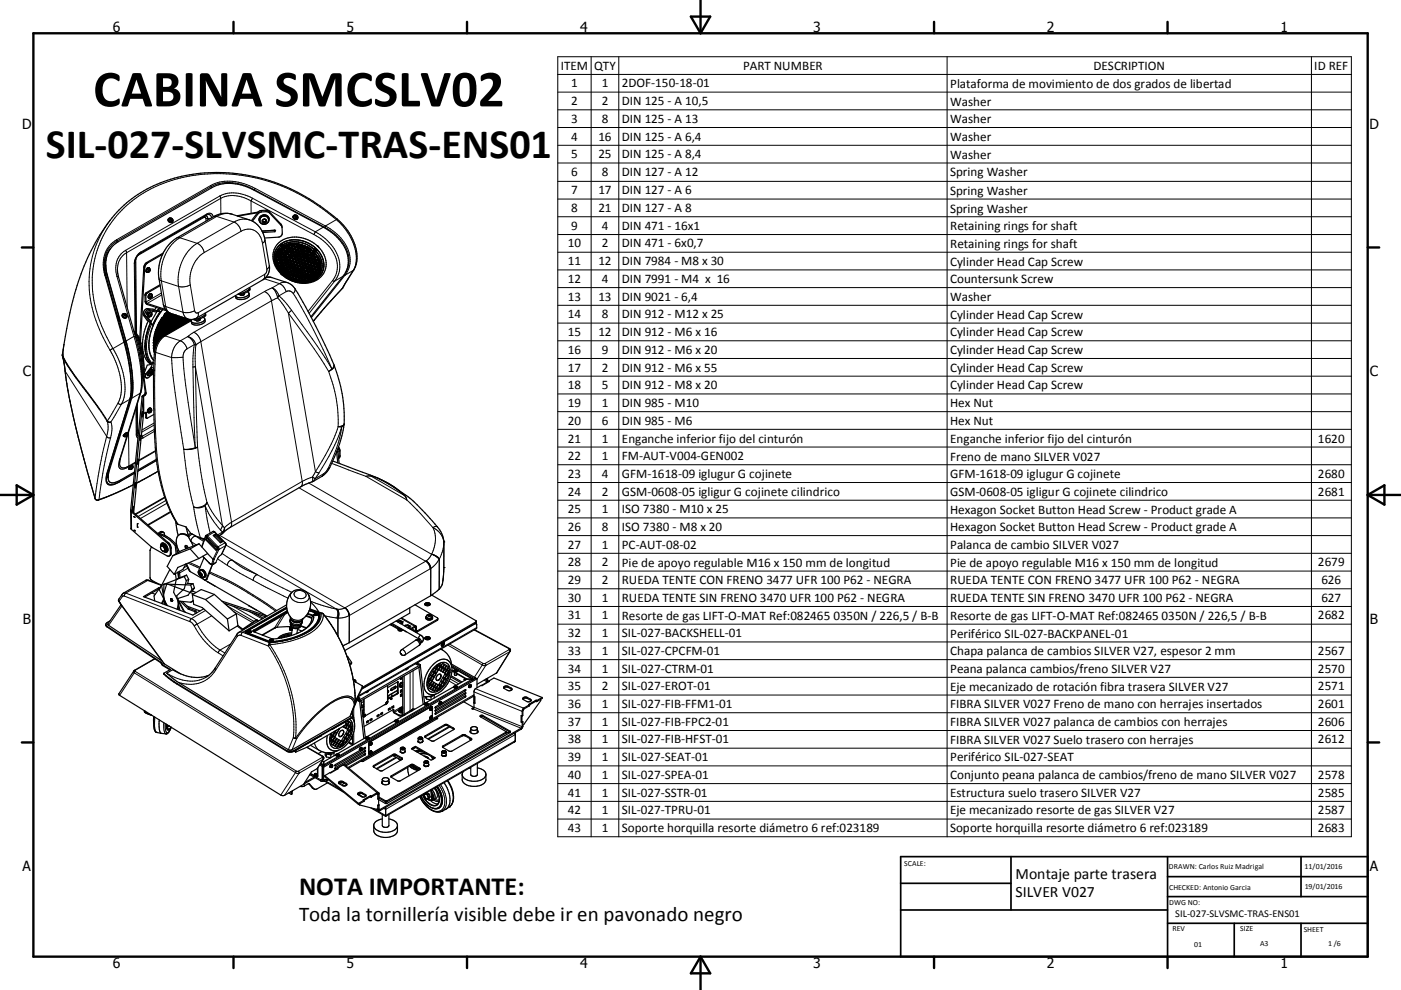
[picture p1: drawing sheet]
<svg xmlns="http://www.w3.org/2000/svg" width="420mm" height="297mm" viewBox="0 0 420 297" stroke-linecap="round" stroke-linejoin="round" font-family="sans-serif">
<defs><g id="words">
<text font-size="15.8" x="27.9" y="31.9">CABINA SMCSLV02</text>
<text font-size="12.6" x="13.7" y="47.3">SIL-027-SLVSMC-TRAS-ENS01</text>
<text font-size="7.9" x="89.7" y="268.6">NOTA IMPORTANTE:</text>
<text font-size="6.3" x="89.7" y="276.3">Toda la tornillería visible debe ir en pavonado negro</text>
<g font-size="4.7">
<text x="304.5" y="263.8">Montaje parte trasera</text>
<text x="304.5" y="269.2">SILVER V027</text>
</g>
<g font-size="4.2">
<text x="33.9" y="9.6">6</text>
<text x="103.9" y="9.6">5</text>
<text x="173.9" y="9.6">4</text>
<text x="243.8" y="9.6">3</text>
<text x="313.9" y="9.6">2</text>
<text x="383.9" y="9.6">1</text>
<text x="6.7" y="38.7">D</text>
<text x="410.5" y="38.7">D</text>
<text x="6.9" y="112.9">C</text>
<text x="410.7" y="112.9">C</text>
<text x="6.9" y="187.1">B</text>
<text x="410.7" y="187.1">B</text>
<text x="6.8" y="261.4">A</text>
<text x="410.7" y="261.4">A</text>
<text x="33.9" y="290.4">6</text>
<text x="103.9" y="290.4">5</text>
<text x="173.9" y="290.4">4</text>
<text x="243.8" y="290.4">3</text>
<text x="313.9" y="290.4">2</text>
<text x="383.9" y="290.4">1</text>
</g>
<g font-size="3.9">
<text x="168.1" y="20.9">ITEM</text>
<text x="178.1" y="20.9">QTY</text>
<text x="222.8" y="20.9">PART NUMBER</text>
<text x="327.8" y="20.9">DESCRIPTION</text>
<text x="394" y="20.9">ID REF</text>
<text x="171.3" y="26.2">1</text>
<text x="180.4" y="26.2">1</text>
<text x="186.4" y="26.2">2DOF-150-18-01</text>
<text x="284.8" y="26.3">Plataforma de movimiento de dos grados de libertad</text>
<text x="171.3" y="31.6">2</text>
<text x="180.4" y="31.6">2</text>
<text x="186.4" y="31.6">DIN 125 - A 10,5</text>
<text x="284.8" y="31.7">Washer</text>
<text x="171.3" y="36.9">3</text>
<text x="180.4" y="36.9">8</text>
<text x="186.4" y="36.9">DIN 125 - A 13</text>
<text x="284.8" y="37">Washer</text>
<text x="171.3" y="42.2">4</text>
<text x="171.3" y="47.5">5</text>
<text x="179.4" y="42.2">16</text>
<text x="179.4" y="47.5">25</text>
<text x="186.4" y="42.2">DIN 125 - A 6,4</text>
<text x="186.4" y="47.5">DIN 125 - A 8,4</text>
<text x="284.8" y="42.2">Washer</text>
<text x="284.8" y="47.6">Washer</text>
<text x="171.3" y="52.8">6</text>
<text x="180.4" y="52.8">8</text>
<text x="186.4" y="52.8">DIN 127 - A 12</text>
<text x="284.8" y="52.9">Spring Washer</text>
<text x="171.3" y="58.3">7</text>
<text x="179.4" y="58.3">17</text>
<text x="186.4" y="58.3">DIN 127 - A 6</text>
<text x="284.8" y="58.4">Spring Washer</text>
<text x="171.3" y="63.7">8</text>
<text x="179.4" y="63.7">21</text>
<text x="186.4" y="63.7">DIN 127 - A 8</text>
<text x="284.8" y="63.8">Spring Washer</text>
<text x="171.3" y="69">9</text>
<text x="180.4" y="69">4</text>
<text x="186.4" y="69">DIN 471 - 16x1</text>
<text x="284.8" y="69.1">Retaining rings for shaft</text>
<text x="170.3" y="74.3">10</text>
<text x="180.4" y="74.3">2</text>
<text x="186.4" y="74.3">DIN 471 - 6x0,7</text>
<text x="284.8" y="74.3">Retaining rings for shaft</text>
<text x="170.3" y="79.6">11</text>
<text x="179.4" y="79.6">12</text>
<text x="186.4" y="79.6">DIN 7984 - M8 x 30</text>
<text x="284.8" y="79.7">Cylinder Head Cap Screw</text>
<text x="170.3" y="84.9">12</text>
<text x="180.4" y="84.9">4</text>
<text x="186.4" y="84.9">DIN 7991 - M4 x 16</text>
<text x="284.8" y="85">Countersunk Screw</text>
<text x="170.3" y="90.3">13</text>
<text x="170.3" y="95.5">14</text>
<text x="179.4" y="90.3">13</text>
<text x="180.4" y="95.5">8</text>
<text x="186.4" y="90.3">DIN 9021 - 6,4</text>
<text x="186.4" y="95.5">DIN 912 - M12 x 25</text>
<text x="284.8" y="90.3">Washer</text>
<text x="284.8" y="95.6">Cylinder Head Cap Screw</text>
<text x="170.3" y="100.8">15</text>
<text x="179.4" y="100.8">12</text>
<text x="186.4" y="100.8">DIN 912 - M6 x 16</text>
<text x="284.8" y="100.9">Cylinder Head Cap Screw</text>
<text x="170.3" y="106.2">16</text>
<text x="180.4" y="106.2">9</text>
<text x="186.4" y="106.2">DIN 912 - M6 x 20</text>
<text x="284.8" y="106.3">Cylinder Head Cap Screw</text>
<text x="170.3" y="111.5">17</text>
<text x="180.4" y="111.5">2</text>
<text x="186.4" y="111.5">DIN 912 - M6 x 55</text>
<text x="284.8" y="111.6">Cylinder Head Cap Screw</text>
<text x="170.3" y="116.8">18</text>
<text x="180.4" y="116.8">5</text>
<text x="186.4" y="116.8">DIN 912 - M8 x 20</text>
<text x="284.8" y="116.8">Cylinder Head Cap Screw</text>
<text x="170.3" y="122.1">19</text>
<text x="180.4" y="122.1">1</text>
<text x="186.4" y="122.1">DIN 985 - M10</text>
<text x="284.8" y="122.1">Hex Nut</text>
<text x="170.3" y="127.4">20</text>
<text x="180.4" y="127.4">6</text>
<text x="186.4" y="127.4">DIN 985 - M6</text>
<text x="284.8" y="127.4">Hex Nut</text>
<text x="170.3" y="132.8">21</text>
<text x="180.4" y="132.8">1</text>
<text x="186.4" y="132.8">Enganche inferior fijo del cinturón</text>
<text x="284.8" y="132.8">Enganche inferior fijo del cinturón</text>
<text x="395.1" y="132.8">1620</text>
<text x="170.3" y="138.1">22</text>
<text x="170.3" y="143.3">23</text>
<text x="180.4" y="138.1">1</text>
<text x="180.4" y="143.3">4</text>
<text x="186.4" y="138.1">FM-AUT-V004-GEN002</text>
<text x="186.4" y="143.4">GFM-1618-09 iglugur G cojinete</text>
<text x="284.8" y="138.2">Freno de mano SILVER V027</text>
<text x="284.8" y="143.4">GFM-1618-09 iglugur G cojinete</text>
<text x="395.1" y="143.3">2680</text>
<text x="170.3" y="148.7">24</text>
<text x="180.4" y="148.7">2</text>
<text x="186.4" y="148.8">GSM-0608-05 igligur G cojinete cilindrico</text>
<text x="284.8" y="148.8">GSM-0608-05 igligur G cojinete cilindrico</text>
<text x="395.1" y="148.7">2681</text>
<text x="170.3" y="154">25</text>
<text x="180.4" y="153.9">1</text>
<text x="186.4" y="154">ISO 7380 - M10 x 25</text>
<text x="284.8" y="154.1">Hexagon Socket Button Head Screw - Product grade A</text>
<text x="170.3" y="159.3">26</text>
<text x="180.4" y="159.3">8</text>
<text x="186.4" y="159.3">ISO 7380 - M8 x 20</text>
<text x="284.8" y="159.3">Hexagon Socket Button Head Screw - Product grade A</text>
<text x="170.3" y="164.6">27</text>
<text x="180.4" y="164.6">1</text>
<text x="186.4" y="164.6">PC-AUT-08-02</text>
<text x="284.8" y="164.7">Palanca de cambio SILVER V027</text>
<text x="170.3" y="169.9">28</text>
<text x="180.4" y="169.9">2</text>
<text x="186.4" y="170">Pie de apoyo regulable M16 x 150 mm de longitud</text>
<text x="284.8" y="170">Pie de apoyo regulable M16 x 150 mm de longitud</text>
<text x="395.1" y="169.9">2679</text>
<text x="170.3" y="175.3">29</text>
<text x="180.4" y="175.3">2</text>
<text x="186.4" y="175.3">RUEDA TENTE CON FRENO 3477 UFR 100 P62 - NEGRA</text>
<text x="284.8" y="175.3">RUEDA TENTE CON FRENO 3477 UFR 100 P62 - NEGRA</text>
<text x="396.2" y="175.3">626</text>
<text x="170.3" y="180.6">30</text>
<text x="170.3" y="185.8">31</text>
<text x="180.4" y="180.5">1</text>
<text x="180.4" y="185.8">1</text>
<text x="186.4" y="180.6">RUEDA TENTE SIN FRENO 3470 UFR 100 P62 - NEGRA</text>
<text x="284.8" y="180.6">RUEDA TENTE SIN FRENO 3470 UFR 100 P62 - NEGRA</text>
<text x="395.1" y="185.8">2682</text>
<text x="396.2" y="180.6">627</text>
<text x="170.3" y="191.2">32</text>
<text x="180.4" y="191.2">1</text>
<text x="186.4" y="186">Resorte de gas LIFT-O-MAT Ref:082465</text>
<text x="186.4" y="191.2">SIL-027-BACKSHELL-01</text>
<text x="249.9" y="186">0350N / 226,5 / B-B</text>
<text x="284.8" y="186">Resorte de gas LIFT-O-MAT Ref:082465</text>
<text x="284.8" y="191.3">Periférico SIL-027-BACKPANEL-01</text>
<text x="348.2" y="186">0350N / 226,5 / B-B</text>
<text x="170.3" y="196.5">33</text>
<text x="180.4" y="196.5">1</text>
<text x="186.4" y="196.5">SIL-027-CPCFM-01</text>
<text x="284.8" y="196.6">Chapa palanca de cambios SILVER V27, espesor 2 mm</text>
<text x="395.1" y="196.5">2567</text>
<text x="170.3" y="201.8">34</text>
<text x="180.4" y="201.8">1</text>
<text x="186.4" y="201.8">SIL-027-CTRM-01</text>
<text x="284.8" y="201.9">Peana palanca cambios/freno SILVER V27</text>
<text x="395.1" y="201.8">2570</text>
<text x="170.3" y="207.1">35</text>
<text x="180.4" y="207.1">2</text>
<text x="186.4" y="207.1">SIL-027-EROT-01</text>
<text x="284.8" y="207.2">Eje mecanizado de rotación fibra trasera SILVER V27</text>
<text x="395.1" y="207.1">2571</text>
<text x="170.3" y="212.4">36</text>
<text x="180.4" y="212.4">1</text>
<text x="186.4" y="212.4">SIL-027-FIB-FFM1-01</text>
<text x="284.8" y="212.5">FIBRA SILVER V027 Freno de mano con herrajes insertados</text>
<text x="395.1" y="212.4">2601</text>
<text x="170.3" y="217.8">37</text>
<text x="180.4" y="217.8">1</text>
<text x="186.4" y="217.8">SIL-027-FIB-FPC2-01</text>
<text x="284.8" y="217.8">FIBRA SILVER V027 palanca de cambios con herrajes</text>
<text x="395.1" y="217.8">2606</text>
<text x="170.3" y="223">38</text>
<text x="180.4" y="223">1</text>
<text x="186.4" y="223">SIL-027-FIB-HFST-01</text>
<text x="284.8" y="223.1">FIBRA SILVER V027 Suelo trasero con herrajes</text>
<text x="395.1" y="223">2612</text>
<text x="170.3" y="228.3">39</text>
<text x="170.3" y="233.7">40</text>
<text x="180.4" y="228.3">1</text>
<text x="180.4" y="233.7">1</text>
<text x="186.4" y="228.3">SIL-027-SEAT-01</text>
<text x="186.4" y="233.7">SIL-027-SPEA-01</text>
<text x="284.8" y="228.4">Periférico SIL-027-SEAT</text>
<text x="284.8" y="233.8">Conjunto peana palanca de cambios/freno de mano SILVER V027</text>
<text x="395.1" y="233.7">2578</text>
<text x="170.3" y="239">41</text>
<text x="180.4" y="239">1</text>
<text x="186.4" y="239">SIL-027-SSTR-01</text>
<text x="284.8" y="239.1">Estructura suelo trasero SILVER V27</text>
<text x="395.1" y="239">2585</text>
<text x="170.3" y="244.3">42</text>
<text x="180.4" y="244.3">1</text>
<text x="186.4" y="244.3">SIL-027-TPRU-01</text>
<text x="284.8" y="244.3">Eje mecanizado resorte de gas SILVER V27</text>
<text x="395.1" y="244.3">2587</text>
<text x="170.3" y="249.7">43</text>
<text x="180.4" y="249.6">1</text>
<text x="186.4" y="249.7">Soporte horquilla resorte diámetro 6 ref:023189</text>
<text x="284.8" y="249.7">Soporte horquilla resorte diámetro 6 ref:023189</text>
<text x="395.1" y="249.7">2683</text>
</g>
<text font-size="3.1" x="352.3" y="275.3">SIL-027-SLVSMC-TRAS-ENS01</text>
<g font-size="2.4">
<text x="271.1" y="259.7">SCALE:</text>
<text x="350.4" y="260.8">DRAWN: Carlos Ruiz Madrigal</text>
<text x="391.1" y="260.6">11/01/2016</text>
<text x="350.5" y="267">CHECKED: Antonio Garcia</text>
<text x="391.2" y="266.7">19/01/2016</text>
<text x="350.5" y="271.4">DWG NO:</text>
<text x="351.5" y="279.3">REV</text>
<text x="371.9" y="279.4">SIZE</text>
<text x="390.9" y="279.6">SHEET</text>
<text x="358.1" y="284.1">01</text>
<text x="377.8" y="283.9">A3</text>
<text x="398.2" y="283.8">1 /6</text>
</g>
</g></defs>
<g fill="none" stroke="#000" stroke-width=".36">
<path d="M31.2 79.6l.5 3 6.4 23.1a34.8 34.8 0 0 1 .9 13.9l-6.8 22.1-.3 1.9M31.7 79.6l.3 2.1 6 21.4 1.2 5.6 .4 3.1a24 24 0 0 1-.1 7.7l-7 22.9a1.64 1.64 0 0 0 1.3 2.5l2-.7 4.5-2.6M42 76a3.6 3.6 0 0 0-1.5 2.7M48.7 76.3l-4.6 2.7-.7 1.1-1.3 22.9M48.9 75.9l-5.1 3-.6 .8-1.3 22.5M50.5 65.7a.71 .71 0 0 0 .4 .9 .71 .71 0 0 0 .9-.5v-.2M50.5 65.7a.75 .75 0 0 0 .3 1 .75 .75 0 0 0 1-.3M50.9 65.4l-.4 .3M51 65.8h.3M51.3 65.8l.2 .2M51.4 65.6l-.4 .2 .5 .2v-.2M51.4 65.6l.1 .2"/>
<path d="M51.4 65.6l-.1 .2M51.5 66h-.1M51.5 65.8v.2M75.7 66.3l-6.1-2a6.7 6.7 0 0 0-5.5 .7l-11 6.4a12.4 12.4 0 0 0-5.4 12.2l1.3 7.8 .9 1.8M75.7 66.3a7.6 7.6 0 0 1 3.7 5.7l1.4 8-.2 1.8-.8 1.3-1 .8-20.4 11.8M75.7 66.3l2.1-2.5 .6-.2h2l4 4.2 .2 2.2a1.22 1.22 0 0 1-1.2 1.2l-4.1 .2M77.2 63.8l-5.9 1M77.3 63.7l1-.5 1.6-.1 .6 .2 3.8 4.1 .3 .8M77.3 63.6l-6.2 1.1M77.3 63.7l-1.9 2.5M78.6 69.3l3.8-.2v.4M78.7 66.3l.4 .3"/>
<path d="M79.1 66.6l.1 .2M79.6 66.4l-.5 .2M79.6 66.4l.1 .2M79.7 66.6l.1-.5-.4-.3-.6 .2-.1 .5 .5 .3M79.7 66.6l-.5 .2M79.7 66l-.1 .4M80.4 65.1a1.43 1.43 0 0 0-2.3-.1 1.43 1.43 0 0 0 .8 2.3M80.6 65.3a1.47 1.47 0 0 1-1.7 2M80.6 65.4a1.51 1.51 0 0 0-1.8-.9 1.51 1.51 0 0 0-1.1 1.7M80.7 65.5v.2M82.4 69.1v.4M82.4 69.5l-3.6 .3"/>
<path d="M82.7 77.8l.2 .3-.2 .3zM82.8 76.9l.1 .2M82.8 76.9l.1 .1M82.9 77.5a.35 .35 0 0 1 .5-.2 .35 .35 0 0 1 .1 .5M82.9 77.5l.2 .4h.4M82.9 78.2v.1M82.9 77.5l.1 .3M82.9 77.1h.1M83 77l.1 .1M83 77.1h.1M83 77.8l.5 .1M83 77.3v.5"/>
<path d="M83.1 75.9l-.1 .3zM83.1 76.1h-.1M83.1 79.2h-.2M83.1 78.8v.4M83.1 78.4l.2-.2h.3l.3 .3-.3 .3M83.1 79.1v-.3l-.3-.2 .1 .6M83.1 78.4l.1 .2M83.1 79.1v.1M83.2 75.6l.2 .1M83.2 75.6l.3-.4 .3 .3-.2 .2M83.2 76.6l.1 .4M83.2 76.6l-.3-.2-.1 .5"/>
<path d="M83.2 76.6l-.1 .5M83.2 77l-.1 .1M83.2 78.6l.4 .2M83.3 77h-.1M83.3 76.2l.1 .3M83.3 76.1v.1M83.3 76.1v.2M83.3 76.9v.1M83.3 79.6l.1 .2M83.4 79.6l-.4-.2 .2 .6 .2-.2M83.4 79.6v.2M83.4 76.5l.4 .1"/>
<path d="M83.4 76l.4 .1M83.4 76l-.1 .1M83.4 75.7h.1M83.4 76l-.1 .3M83.4 76.5l.3 .1M83.4 79.1a.39 .39 0 0 1 .5 0 .39 .39 0 0 1 .2 .4M83.4 79.1l.1 .4M83.4 79.1l.1 .3M83.4 78.7h.3M83.5 79.5h.6M83.5 79.4l.3 .2M83.5 77.8v.1"/>
<path d="M83.6 77.8l-.1 .1M83.6 77.2l.2 .2M83.6 77v.2M83.6 77.2l.5 .2M83.6 75.7h-.2M83.7 76.9l.1 .5M83.7 75.4v.3M83.8 76.9h.2M83.8 76.9l-.2 .1M83.8 76.1l.2 .3-.2 .2M83.8 76.9v.2M83.8 78l.2 .3"/>
<path d="M83.8 77.9l.4 .4M83.8 77.8v.2M83.8 78.6l-.1 .1M83.8 76.6h-.1M83.8 76.1v.5M83.9 75.2h.1M83.9 76.1l-.1 .5M83.9 75.2l.3 .1M83.9 77.8l.1 .5M83.9 76.9v.5M84 75.2l.3 .1M84 75.7l.1 .3"/>
<path d="M84 76.5l-.2 .1M84 75.7v.2M84 75.9l.1 .1M84 78.3h.2M84 76.9l.2 .2M84 76.9l.1 .5M84.1 78.8l.2 .3M84.1 76l.2 .2M84.1 76v.1M84.1 79.5l-.2 .1M84.1 75l-.2 .2M84.1 75v.3"/>
<path d="M84.1 75.5l-.1 .4M84.1 77.7l.1 .6M84.1 76.1h.4M84.1 78.6l.2 .5M84.2 79.9h-.4l-.1 .3M84.2 79.9l.2 .3-.2 .2M84.2 79.9v.5M84.2 73.8a5.3 5.3 0 0 0-1.1 6.2M84.2 75.8l-.1 .2M84.2 77.1l-.1 .3h-.3M84.2 77.1l-.1 .3M84.2 73.4v.4"/>
<path d="M84.2 73.8a4.9 4.9 0 0 0-1.1 6.2M84.2 75.8l-.1 .3M84.2 76.7l.4 .3 .3-.1M84.2 76.5a.33 .33 0 0 1 .5-.1 .33 .33 0 0 1 .1 .5 .33 .33 0 0 1-.5 0l-.1-.1M84.2 76.5v.3M84.2 76.5v.2M84.3 79.1l.3 .1M84.3 77.8l-.5 .1M84.3 77.8l.2 .4M84.3 74.8l-.2 .2M84.3 77.8l.1 .5M84.3 75.5l-.1 .3"/>
<path d="M84.3 78.3h-.1M84.3 75.5l-.3 .2M84.3 75.5l.1 .1M84.3 76.2h.1M84.3 73.9l.2 .3M84.3 78.6l.3 .6M84.3 79.5a.39 .39 0 0 1 .5 0 .39 .39 0 0 1 .2 .4M84.3 75.2v.1M84.3 79.1l.2 .1M84.4 79.8l.3 .2 .3-.1M84.4 73.7h.2M84.4 79.8v-.3l.2 .5"/>
<path d="M84.4 73.7l.1-.2 .2 .1-.2 .3M84.4 79.7l.2 .3M84.4 73.7l.1 .2M84.4 74.4l.1 .2M84.4 74.5l.2 .3M84.4 75.1l-.1 .1M84.4 75v.1M84.4 75l-.4-.4-.3 .3 .2 .3M84.4 74.3v.2M84.4 75l-.1 .2M84.4 78.3h-.1M84.4 74.3v.1"/>
<path d="M84.4 75.6l.2 .4M84.5 77.5a.37 .37 0 0 1 .4-.2 .37 .37 0 0 1 .2 .5M84.5 77.5l.1 .3M84.5 77.5l.1 .2M84.5 74.6l.1 .1M84.5 75.6l-.2 .5M84.5 79.4l.3 .6M84.5 78.2l-.2 .1M84.5 78.2l-.1 .1M84.5 78.6l.2 .5M84.5 78.6l-.4 .2M84.5 74.2l.5 .1"/>
<path d="M84.5 78.6l.3 .3-.3 .3M84.5 74.2l-.1 .1M84.6 77.8l.3 .1M84.6 74.8h.1M84.6 77.7l.1 .1M84.6 73.7l-.1 .2M84.6 74.7l.1 .1M84.6 75.3a.33 .33 0 0 1 .4-.3 .33 .33 0 0 1 .3 .4 .33 .33 0 0 1-.3 .3M84.6 75.3l.4 .4M84.6 80h.1M84.6 76l-.2 .2M84.6 76l-.1 .1"/>
<path d="M84.7 74.8h.1M84.7 79.1l-.1 .1M84.7 79.4l.3 .5M84.7 73.7h-.1M84.7 78.2h.5l.2 .2-.1 .3M84.7 78.5l.6 .2M84.7 78.4l.6 .3M84.7 78.2v.3M84.7 79v.1M84.7 78.2v.2M84.7 74.5l.2-.3-.4 .4M84.7 74.5l-.1 .2"/>
<path d="M84.8 73.5v.5l-.3 .2M84.8 74.5l-.2 .2M84.9 76.2l.2-.3 .5 .3M84.9 76.2l.4 .3M84.9 76.2l.1 .2 .4 .1M84.9 74.8h-.1M85 74.3l.1 .3M85 74.3l-.2 .2M85 79.1a.34 .34 0 0 1 .4-.2 .34 .34 0 0 1 .2 .4 .34 .34 0 0 1-.4 .2l-.2-.2M85 79.1v.2M85 74.8h-.1M85 79.9l-.3 .1"/>
<path d="M85 79.3l.5 .3M85 74.7l-.3 .1M85 74l.1 .1M85.1 74.1v.1M85.1 73.8v.2M85.1 74.6l-.1 .2M85.1 74.5l-.4 .3M85.1 74v.1M85.1 73.8l.4-.1 .3 .3M85.1 73.8l-.1 .1M85.1 74.6l-.2 .2M85.1 74.1l.1 .1"/>
<path d="M85.1 76.9a.39 .39 0 0 1 .5 0 .39 .39 0 0 1 .2 .4M85.1 77.8l-.3 .1M85.1 74.2l.5 .1M85.1 76.9l.1 .4M85.1 76.9l.1 .3M85.1 77.7l-.2 .2M85.2 77.3l.3 .1M85.2 77.2l.3 .2M85.2 80l.4 .4M85.3 75a.31 .31 0 0 1 .3-.4 .31 .31 0 0 1 .3 .3 .31 .31 0 0 1-.2 .3M85.3 74.3h.3M85.3 74.9l.4 .3"/>
<path d="M85.3 75l.4 .2M85.4 77.9l.1 .2M85.4 76.8v.6M85.4 73.9l-.3 .2M85.5 77.7h.4l.2 .4M85.5 78.1l.4 .2M85.5 78.1l.3 .2M85.5 77.7l-.1 .2M85.5 76.5l-.2 .1M85.5 77.7l.1 .5M85.5 75.7a.36 .36 0 0 1 .5-.2 .36 .36 0 0 1 .2 .5M85.5 75.7l.1 .3"/>
<path d="M85.6 75.7v.2M85.6 76.2l-.1 .3M85.6 76.4l-.2 .1M85.6 76.2l-.2 .3M85.6 75.6v.1M85.6 75.9l.2 .2M85.6 76l.4 .1M85.7 78.6v.3M85.7 78.6v.2M85.7 73.8l-.6 .3M85.7 78.8l.4 .3M85.7 76.9v.5"/>
<path d="M85.7 77.3l-.2 .1M85.7 78.6a.34 .34 0 0 1 .6 0 .34 .34 0 0 1-.3 .5l-.3-.2M85.7 78.6h.1M85.7 73.9l-.4 .4M85.7 73.9l-.4 .3M85.8 74l-.2 .3M85.8 78.5l.2 .6M85.8 73.6l-.1-.2 .6-.1 .1 .4M85.8 73.6l.1 .1M85.8 76.7l.3 .3 .3-.1M85.8 77.3h-.1M85.8 77.3l-.2 .1"/>
<path d="M85.8 76.5a.37 .37 0 0 1 .5-.1 .37 .37 0 0 1 .1 .5M85.8 76.5v.2M85.8 77.7l.1 .3M85.8 76.1h.3M85.8 76.7l.4 .2M85.8 75.5l-.2 .4M85.9 75.4l-.1 .1M85.9 73.7l.1 .1M85.9 73.7l.5-.2-.4 .3M85.9 78.5l.2 .6M85.9 79.5a.38 .38 0 0 1 .5-.1 .38 .38 0 0 1 .2 .4M85.9 79.7l.6 .2"/>
<path d="M85.9 77.8v.5M85.9 79.5v.2M86 73.8h.1M86 74.3l.2 .3M86 74.3a.33 .33 0 0 1 .4-.2 .33 .33 0 0 1 .2 .4 .33 .33 0 0 1-.4 .2M86 74.3l.2 .4M86 75.1l-.3 .1M86 73.8h.3M86 77.4l.1 .3M86.1 78.1l-.2 .2M86.1 78.1l-.3 .2M86.1 77.4v.2"/>
<path d="M86.1 75.5l-.3 .6M86.1 73.7l-.1 .1M86.1 77.7l.3 .1M86.1 77.6l.3 .2M86.2 74.6l.2 .1M86.2 76l-.1 .1M86.2 77.2l-.1 .3 .3-.3M86.2 79.3l.4 .5M86.2 75.4l.6 .1M86.2 75.9l-.2 .2M86.2 75.1v.3M86.2 75.1a.37 .37 0 0 1 .6-.1 .37 .37 0 0 1 0 .6"/>
<path d="M86.2 75.3l.2 .2M86.2 75.1v.2M86.3 78.4l.6 .2M86.3 78.4a.34 .34 0 0 1 .5-.3 .34 .34 0 0 1 .1 .5M86.4 73.7l-.1 .1M86.4 76.9l-.1 .1M86.4 77.2l.3 .3-.3 .3M86.4 77.2l-.4 .2M86.4 72.7l-1.6 .7M86.4 72.8l-1.6 .7M86.4 75.6h.4M86.5 75l-.3 .2"/>
<path d="M86.5 76.2a.33 .33 0 0 1 .2-.3 .33 .33 0 0 1 .4 .2 .33 .33 0 0 1-.1 .4M86.5 76.2l.3 .3M86.5 76.2l.3 .2M86.5 73.2l.1 .1M86.5 73.2l.2 .1M86.6 79.2l.2 .3h.4M86.6 79a.36 .36 0 0 1 .5-.1 .36 .36 0 0 1 .1 .5M86.6 79v.3M86.6 79.8l-.1 .1M86.6 79v.2M86.6 73.3h.3M86.7 79.3l.5 .1"/>
<path d="M86.7 73.8a.35 .35 0 0 1 .5-.1 .35 .35 0 0 1 .1 .5M86.7 73.8v.2M86.7 73.3h.3M86.7 73.9l.6 .3M86.7 74l.6 .2M86.7 73.7v.1M86.7 77l.2-.3 .5 .3M86.7 77l.4 .3M86.7 76.9v.1M86.8 76.4l.1 .1M86.8 79.9l.2 .3M86.9 79.9h-.1"/>
<path d="M86.9 74.8l.2 .2M87 77.8a.36 .36 0 0 1 .4-.2 .36 .36 0 0 1 .3 .5M87 77.8l.1 .2M87 77.8l.1 .3M87 79.7l.5 .2M87 73.3h-.1M87 79.8l.5 .4M87.1 79.7l.2 .1 .2 .4M87.1 79.7l-.3 .2M87.1 78.1h.6M87.1 75l.2 .1M87.1 78l.3 .2 .3-.2"/>
<path d="M87.1 73.2l-.1 .1M87.1 73.2h.1M87.1 73.2h-.6M87.2 75.6a.35 .35 0 0 1 .5-.2 .35 .35 0 0 1 .1 .6M87.2 75.6l.2 .4M87.2 76.3l-.4 .2M87.2 75.6l.1 .3M87.3 78.5a.35 .35 0 0 1 .5 0 .35 .35 0 0 1-.1 .5M87.3 78.7l.5 .3M87.3 78.5v.3M87.3 78.8l.3 .2M87.3 78.5v.2"/>
<path d="M87.3 77.3h-.2M87.3 75.9l.3 .1M87.4 73.3l.2 .4h.3M87.4 76h.1M87.4 74.1l-.1 .1M87.4 73.3l.1 .3 .4 .1M87.4 76.5l.1 .2M87.4 76.5a.37 .37 0 0 1 .4-.3 .37 .37 0 0 1 .3 .5M87.4 73.2v.1M87.4 76.9l-.7 .1M87.4 77l-.1 .3M87.5 76.7l.2 .2 .4-.2"/>
<path d="M87.5 76.7l.3 .1 .3-.1M87.5 79.5v.1M87.5 79.6a.34 .34 0 0 1 .5-.3 .34 .34 0 0 1 .1 .5M87.5 79.6l.2 .2M87.5 79.6l.1 .1M87.6 74.2v.2M87.6 74.4l.5 .2M87.6 74.1v.1M87.6 74.3l.5 .3M87.7 77.3l.1 .3M87.7 77.3l.2 .4M87.7 77.2a.35 .35 0 0 1 .5 0 .35 .35 0 0 1 .1 .4"/>
<path d="M87.7 77.2v.1M87.7 79.8h.1M87.7 79.8h.4M87.8 76h-.2M87.8 75.9l-.3 .1M87.8 77.6h.5M87.9 79.9h.1M87.9 77.7h.4M87.9 64.9a.81 .81 0 0 0 .5 .8 .81 .81 0 0 0 .8-.2M87.9 64.9a.76 .76 0 0 0 .4 .9 .76 .76 0 0 0 .9-.3M87.9 78.2a.37 .37 0 0 1 .5-.3 .37 .37 0 0 1 .2 .5M87.9 78.2l.4 .4"/>
<path d="M87.9 75.3l.3 .2M87.9 78.2l.4 .3M87.9 75.4a.36 .36 0 0 1 .3-.6 .36 .36 0 0 1 .3 .6M87.9 78.9l-.1 .1M87.9 75.4l.3 .1M87.9 74l-.3 .2M88 73.2v.4M88 73.2l-.4-.1-.2 .2M88 73.3h-.6M88 73.6l-.1 .1M88.1 75.9l.3 .5M88.1 75.9l.5-.1 .2 .3"/>
<path d="M88.1 74l.2 .3-.2 .3M88.1 75.9l.4 .5M88.1 74l-.5 .1M88.1 76.6h-.7M88.1 73.1l.2 .1M88.1 79.8h-.1M88.2 73.1l.6-.1-.1 .2M88.2 73.1l.1 .1M88.2 79.2l.3 .2 .4-.1M88.2 78.9a.36 .36 0 0 1 .5 0 .36 .36 0 0 1 .1 .5M88.2 78.9v.3M88.2 78.9v.2"/>
<path d="M88.2 79.1l.4 .3M88.2 79.7l-.1 .1M88.2 64.5l-.3 .4M88.2 64.5l.7 .1 .4 .5M88.2 64.6a.62 .62 0 0 0 .2 1 .62 .62 0 0 0 .9-.5M88.3 73.7a.35 .35 0 0 1 .5-.2 .35 .35 0 0 1 .1 .5M88.3 73.7l.1 .3M88.3 74.5l-.2 .1M88.3 73.2h.2M88.3 73.2h.1M88.3 73.7l.3 .4 .3-.1M88.3 76.7v.3"/>
<path d="M88.3 76.7l.5-.1 .3 .4M88.3 77l.4 .2 .3-.1M88.3 76.7v.2M88.3 76.9h.8M88.4 76.9l.5 .3M88.4 74h.5M88.4 73.2h.2M88.4 79.9l.4 .3M88.5 79.8l.5-.1 .2 .3-.3 .2M88.5 79.8l-.1 .1M88.5 79.8v.1M88.5 79.9l.5 .3"/>
<path d="M88.5 64.8h.3M88.5 75.4l-.3 .1M88.5 75.3l-.3 .2M88.6 74.8l.4 .2M88.6 74.5v.3M88.6 74.5a.35 .35 0 0 1 .5-.1 .35 .35 0 0 1-.1 .6M88.6 74.5v.2M88.6 74.7l.3 .3M88.6 77.6v.2M88.6 77.8l.6 .2M88.6 78.4l-.3 .2M88.6 78.4l-.3 .1"/>
<path d="M88.6 77.6a.36 .36 0 0 1 .5-.1 .36 .36 0 0 1 .1 .5M88.7 73.2h-.1M88.7 76.3l-.3 .1M88.7 73.2h-.2M88.7 76.3l-.2 .1M88.8 64.8l.1 .3M88.8 75.4a.36 .36 0 0 1 .5-.1 .36 .36 0 0 1 0 .6M88.8 75.4l.1 .3 .4 .2M88.8 76.1l-.1 .2M88.8 75.4l.1 .4M88.8 64.7h-.2l-.1 .2 .4 .2M88.8 64.7l.1 .4"/>
<path d="M88.8 64.7v.1M88.8 72.6h.7M88.8 72.6l-2.4 .2M88.8 72.5l-2.4 .2M88.9 78.5a.35 .35 0 0 1 .4-.1 .35 .35 0 0 1 .2 .5M88.9 78.6l.1 .2M88.9 78.5v.2M88.9 75.8h.4M88.9 78.7l.1 .1M89 73.3h.1M89 73.3l.2 .2M89 73.1h.6l.1 .3"/>
<path d="M89 73.1v.2M89 73.1v.1M89 73.3l.6 .2M89 73.9l-.6 .1M89 76.5l.6 .2M89 76.5l.2 .1M89 76.3v.2M89 78.8l.3 .1M89.1 77l-.2 .2M89.1 79.5l.1 .1M89.2 76.6l.4 .1M89.2 79.6a.32 .32 0 0 1 .1-.4 .32 .32 0 0 1 .4 .1 .32 .32 0 0 1 0 .4"/>
<path d="M89.2 79.6l.3 .1M89.2 74.8l-.2 .2M89.2 79.6l.3 .2M89.2 74.2l.3 .3 .4-.2M89.3 77.2l.1 .2M89.3 65l-.1 .5M89.3 77.2a.33 .33 0 0 1 .3-.3 .33 .33 0 0 1 .3 .3 .33 .33 0 0 1-.3 .4M89.3 77.2v.1M89.3 77.9l-.1 .1M89.3 73.9l.5 .1M89.4 77.4l.2 .2M89.4 77.4l.3 .2"/>
<path d="M89.4 77l.5 .1M89.5 74.9v.3l.4 .2M89.5 78.8l-.4 .1M89.5 74.9l.1 .4h.4M89.5 74.9a.36 .36 0 0 1 .5-.1 .36 .36 0 0 1-.1 .6M89.5 75.7l-.2 .1M89.5 78.9h-.2M89.5 72.6a9 9 0 0 1 4.6 2.2M89.5 72.6a8.9 8.9 0 0 1 4.7 2.2M89.5 75.5l-.5 .3M89.5 76.2l.2 .3-.1 .2M89.5 76.2l-.5 .1"/>
<path d="M89.5 76.2l-.3 .4M89.5 78l.1 .2M89.5 78a.38 .38 0 0 1 .6-.1 .38 .38 0 0 1 .1 .5M89.5 78v.2M89.5 78.2l.7 .2M89.6 78.2l.6 .2M89.6 73.5h-.4M89.7 73.4l-.5 .1M89.7 75.7v.3M89.7 79.7l-.2 .1M89.7 75.7a.37 .37 0 0 1 .5 0 .37 .37 0 0 1 .1 .5M89.7 76l.1 .1"/>
<path d="M89.7 75.7l.1 .4M89.7 76.6l-.1 .1M89.7 79.7h-.2M89.8 76.1l.1 .1M89.8 76.1l.5 .1M89.8 79l.1 .2M89.8 79a.34 .34 0 0 1 .4-.3 .34 .34 0 0 1 .3 .4M89.8 79l.6 .2M89.9 73.7l.1 .1M89.9 76.7l.7 .3M89.9 76.7a.36 .36 0 0 1 .5-.2 .36 .36 0 0 1 .2 .4M89.9 76.7l.1 .1"/>
<path d="M90 76.8l.3 .3 .3-.2M90 76.8l.6 .2M90 79.2h.4M90 73.8l.3 .2M90 76.2h.1M90 73.8l.3 .1M90.1 79.6l.5-.1 .2 .4M90.1 79.6l.1 .4h.5M90.1 79.6l-.1 .2M90.1 79.8l.6 .2M90.2 75.2l-.2 .1M90.2 74.6l.2 .2"/>
<path d="M90.2 74.3v.3M90.2 74.3l-.1 .2M90.2 74.3a.37 .37 0 0 1 .5-.1 .37 .37 0 0 1 .1 .5M90.2 77.4l.2 .5M90.3 76.2h-.1M90.4 74.8h.1M90.4 77.9h.2M90.4 75.5l.5 .2M90.4 75.5a.35 .35 0 0 1 .4-.4 .35 .35 0 0 1 .3 .5M90.4 75.4l.5 .3M90.4 77.9l.2 .1M90.4 76h-.7"/>
<path d="M90.4 75.4l.6 .2M90.5 78.4a.33 .33 0 0 1 .5-.2 .33 .33 0 0 1 0 .6M90.5 78.4l.5 .4M90.5 78.4l.5 .3M90.5 79.1l-.1 .1M90.5 73.9l-.2 .1M90.5 73.9h-.2M90.6 73.6a.35 .35 0 0 0-.4-.3 .35 .35 0 0 0-.3 .4M90.6 73.6l-.1 .3M90.6 76.2a.36 .36 0 0 1 .5-.3 .36 .36 0 0 1 .2 .5 .36 .36 0 0 1-.6 .1v-.2M90.6 73.6l-.7-.1v.2M90.6 76.2l.1 .1"/>
<path d="M90.7 76.3l.6 .2M90.7 76l.6 .5M90.8 79.4l.3 .2M90.8 79.2v.2M90.8 79.2l-.1 .1M90.8 79.2a.35 .35 0 0 1 .5-.1 .35 .35 0 0 1 0 .5M90.8 79.4l.2 .2M90.8 79.9l-.1 .1M90.8 74.7l-.4 .1M90.8 77.9a.33 .33 0 0 0 0-.5 .33 .33 0 0 0-.4 0 .33 .33 0 0 0 0 .5M90.8 74.7l-.2 .1M90.8 77.9l-.2 .1"/>
<path d="M90.8 77.9h-.2M90.9 73.8l.2 .5M90.9 73.8a.39 .39 0 0 1 .4-.1 .39 .39 0 0 1 .3 .4M90.9 73.8l.2 .4M90.9 77.2l.4 .2M90.9 77l.5-.2 .2 .4M90.9 77v.2M90.9 73.7l.7 .3M90.9 76.9l.7 .3M91 75.6l-.1 .1M91 80l.1 .3 .5 .1M91 80a.35 .35 0 0 1 .6-.1 .35 .35 0 0 1-.1 .5"/>
<path d="M91 80l.1 .3 .4 .1M91.1 74.3h.2M91.1 74.2l.2 .1M91.1 74.8a.34 .34 0 0 1 .5-.2 .34 .34 0 0 1 0 .6M91.1 74.8l.3 .4M91.1 75.6l-.2 .1M91.1 74.8l.5 .4M91.1 75.5l-.1 .1M91.2 77.8a.36 .36 0 0 1 .5-.1 .36 .36 0 0 1 0 .6M91.2 77.8v.4l.5 .1M91.2 77.8l.1 .4h.4M91.3 79.6h-.2"/>
<path d="M91.3 75.6a.37 .37 0 0 1 .6-.1 .37 .37 0 0 1 .1 .5M91.3 75.6l.3 .4h.4M91.3 76.4v.1M91.4 79.5l-.4 .1M91.4 75.6l.1 .4h.5M91.4 78.7l.3 .4h.3M91.4 78.8v.1M91.4 78.8a.36 .36 0 0 1 .5-.3 .36 .36 0 0 1 .2 .5M91.4 76.9v.2M91.5 77.3l-.2 .1M91.5 78.9l.6 .1M91.5 77.4h-.2"/>
<path d="M91.6 74.1l-.3 .2M91.6 76.7a.33 .33 0 0 1 .2-.4 .33 .33 0 0 1 .4 .2 .33 .33 0 0 1-.1 .4M91.6 72.6a6.6 6.6 0 0 0-9.2 3.3 6.6 6.6 0 0 0 2.3 6.5M91.6 76.7l.5 .2M91.6 76.7l.4 .2M91.6 77.2l-.1 .2M91.8 79.8l.3 .1M91.8 76.3l.2 .6M91.8 74.2v.2M91.8 75l-.2 .2M91.8 74.2l.3 .5M91.8 74.4l.6 .2"/>
<path d="M91.9 74.1a.37 .37 0 0 1 .5 0 .37 .37 0 0 1 0 .5M91.9 74.1l-.1 .1M91.9 77.4l.2 .3h.4M91.9 74.1l.5 .5M91.9 77.3h.1M92 72.7a7.4 7.4 0 0 1 4.9 8.4l-.8 1.4-1.1 1.2M92 77.3l.5 .3-.3 .2-.4-.4M92 75.9v.1M92.1 77.1l-.3 .3M92.1 75.3l.3 .2M92.1 77.1l.4 .2v.3M92.1 75l.3 .5"/>
<path d="M92.1 75l-.1 .2M92.1 77.1l-.1 .2M92.1 78.3a.33 .33 0 0 1 .3-.3 .33 .33 0 0 1 .4 .3 .33 .33 0 0 1-.3 .3M92.1 78.3v.1M92.1 78.2l.1 .3M92.1 78.9l-.1 .2M92.1 78.1v.1M92.1 76.9h-.1M92.2 78.5l.3 .1M92.2 78.4l.3 .2M92.2 74.9l.6 .4M92.3 74.9l.4 .2-.1 .4"/>
<path d="M92.3 74.9l-.2 .1M92.3 76.7l-.2 .2M92.3 75.9v.2M92.3 76.2l.5 .2M92.3 75.9a.38 .38 0 0 1 .5-.1 .38 .38 0 0 1 .2 .5M92.3 76.1l.5 .3M92.3 75.9v.3M92.4 79.1l.1 .2M92.4 79.1a.35 .35 0 0 1 .4-.2 .35 .35 0 0 1 .2 .5M92.4 78l.4 .4M92.5 79.3l.1 .1M92.5 79.4h.3"/>
<path d="M92.6 77l.1 .2M92.6 75.5h-.2M92.7 75.4l-.3 .1M92.7 77.2h.4M92.7 74.6l.2-.2 .6 .4-.3 .2M92.7 74.8l.2 .2M92.7 74.6v.2M92.7 74.6l.5 .4M92.7 74.7l.3 .2M92.8 74.5l-.1 .1M92.8 77.8a.35 .35 0 0 1 .5-.3 .35 .35 0 0 1 .1 .5M92.8 77.7l.1 .3"/>
<path d="M92.8 77.8v.1M92.9 77.9l.5 .1M92.9 78h.5M92.9 75h.3M93 74.9l.2 .1M93 76.2l-.2 .2M93 79.7l.4 .4-.3 .2-.4-.2M93 79.7l-.3 .1v.2M93 79.4h-.1M93 79.4h-.4M93 75.6l.4 .3M93 76.3l-.2 .1"/>
<path d="M93 75.5v.1M93 75.5l.3 .4M93 75.6l.6 .2M93 75.4a.36 .36 0 0 1 .5-.1 .36 .36 0 0 1 .1 .5M93 75.4v.2M93 75.4v.1M93 79.7l-.3 .4M93 79.7v.1M93.1 78.5v.2M93.1 78.7l.3 .2M93.1 78.7l.1 .1M93.1 78.4l.2 .5"/>
<path d="M93.1 78.4a.36 .36 0 0 1 .5 0 .36 .36 0 0 1 .1 .5M93.1 78.4v.1M93.2 77.1a.34 .34 0 0 0-.1-.5 .34 .34 0 0 0-.5 .2 .34 .34 0 0 0 .1 .4M93.2 76.5l.3 .2M93.2 76.3v.2M93.2 77.1l-.5 .1M93.2 78.8l.3 .1M93.2 76.5l.5 .2M93.2 76.3a.38 .38 0 0 1 .5-.2 .38 .38 0 0 1 .2 .5M93.4 79.3a.35 .35 0 0 1 .5-.1 .35 .35 0 0 1 0 .5l-.5-.2M93.4 79.6l.3 .2M93.4 79.3v.2"/>
<path d="M93.4 79.3v.3M93.5 77.1v.2M93.5 77.3l.4 .3M93.5 77.3l.6 .2M93.5 76.7h.3M93.5 76.1l.4 .5M93.6 75.8l-.2 .1M93.7 78.9h-.3M93.7 78.8l-.2 .1M93.8 78.2a.35 .35 0 0 1 .3-.4 .35 .35 0 0 1 .3 .5M93.8 78.2l.3 .2M93.8 78.2l.5 .2"/>
<path d="M93.9 76.5l-.1 .2M93.9 76.6l-.2 .1M93.9 75.8l.1 .2M94 76l.1 .1M94 75.6l.4 .6M94 75.6l-.1 .2M94 78.8a.35 .35 0 0 1 .6-.1 .35 .35 0 0 1-.1 .6M94 78.8v.2M94 79l.2 .2M94 80l-.3 .4M94.1 76.1l.1 .1M94.1 79.5l-.2 .2"/>
<path d="M94.1 77.1h-.6M94.1 77.5l-.1 .1M94.1 77.1l.1 .2M94.1 77.1l.1 .3M94.2 74.9l-.2 .4 .2 .2M94.2 75.5l-.2 .1M94.2 75.5l.1 .1M94.2 76.8l.6 .2M94.2 79.2h.4M94.2 77.3l-.1 .2M94.2 75.2v-.2l.4 .1-.2 .2M94.2 76.8l.4 .2"/>
<path d="M94.2 76.2h.2M94.2 75.2l.2 .1M94.3 79.6l.3 .5M94.3 79.6a.4 .4 0 0 1 .5-.1 .4 .4 0 0 1 .2 .4M94.3 75v.1M94.3 77.9v.5M94.3 79.6l.1 .3 .4 .1M94.3 78.6l-.1 .6M94.3 75.6l.3 .5M94.3 75.1l.2 .1M94.3 75.1l-.1 .1M94.4 78.3l-.1 .1"/>
<path d="M94.4 77.9v.4M94.4 78.6v.7l-.4-.3M94.5 78.2l-.2 .2M94.5 77.4v.3M94.5 77.4a.35 .35 0 0 1 .5-.1 .35 .35 0 0 1 0 .6M94.5 77.7l.5 .2M94.5 77.6l.5 .3M94.5 77.4v.2M94.5 75.2l-.1 .1M94.6 76.1l-.2 .1M94.6 76.1l-.4 .1M94.6 75.1l-.1 .1"/>
<path d="M94.7 75.4l-.4 .2M94.7 76.4l.2 .4M94.7 76.5h-.4l-.1 .3M94.7 76.5l.2 .1-.1 .4M94.7 75.4l1.4 2M94.7 78.3l.1 .3 .4 .1M94.7 78.3l.5-.2 .2 .5M94.7 78.3l.1 .3 .5 .1M94.8 75.4l1.3 2M94.8 75.4h-.1M94.8 77h-.1M94.9 75.3h-.1"/>
<path d="M95 79.3l.5 .3M95 79.9l-.2 .2M95 79.3l.5 .2M95 79.9l-.2 .1M95.1 73.7l.5 .5M95.2 76.9v.2M95.2 77.1l.1 .2M95.2 76.9h.1M95.2 76.9l.3 .4M95.3 77.3h.2M95.4 79.8l-.1 .3M95.4 77.8l.3-.2 .1 .6"/>
<path d="M95.4 77.8l.1 .2M95.4 78.6l-.2 .1M95.4 77.8l.1 .3M95.4 77.7v.1M95.4 77.8l.2 .3M95.4 78.5l-.1 .2M95.5 78.1h.1M95.5 79.8l-.1 .5M95.6 78.1l.2 .1M95.6 79l-.1 .5M95.6 79l.1 .3-.2 .3M95.6 79h-.5l-.1 .3"/>
<path d="M95.6 79v.5M95.7 78.6v.2M95.7 78.5l.3-.1v.6M95.7 78.8l.3 .2M95.7 78.5v.3M95.7 78.8l.1 .1M95.7 78.5l.1 .4M95.7 78.7l.1 .1M95.7 79.8l-.1 .5M95.8 79.8l.1 .1M95.8 79.8l-.5 .2M95.8 78.9l.2 .1"/>
<path d="M95.8 79.8v.3M95.9 79.9l.1 .3M95.9 79.9l-.1 .2M95.9 79.9l-.1 .4M95.9 79.5l.3 .3M96 79.4l-.1 .1M96 79.4l.2-.1v.5M96.1 77.4l.5 2.2-.3 1.6M96.1 77.4l.5 1.7-.2 2.1M35.2 81l.3 2.1 5.4 19.2a45.5 45.5 0 0 1 1.6 13.7l-.3 1.7-6.1 19.8-.2 1.5M35.4 94.6h.1M35.4 94.6l.4 1.7"/>
<path d="M35.8 96.3h.2M35.8 96.3h.1M36 96.3h-.2M36.7 94.3a.78 .78 0 0 0 .4 .9 .78 .78 0 0 0 .9-.1M36.7 94.3a.75 .75 0 0 0 .3 1 .75 .75 0 0 0 1-.2M37.2 94.1l-.5 .2M37.2 94.5l.5 .2 .1-.2M37.3 94.4h.2M37.5 94.4l.2 .2M37.6 94.3l-.4 .2M37.6 94.3l.2 .2M37.6 94.3l-.1 .1"/>
<path d="M37.7 94.6v.1M37.8 94.5l-.1 .1M38.1 94.8l-.1 .3M40.1 99.3l.2 .2a19.9 19.9 0 0 1 2.1 5.7v.3M40.3 99.8a28.2 28.2 0 0 1 2.3 12.5M40.3 99.5l.7 .7 .6 1.2M43.5 94.9l1.7 1.8M43.5 94.9l.2-.2 1.6 1.8M43.9 81.6l.1 .1M43.9 81.6l.4 .1M44 94.2h.1M44 100l-.5 3.6"/>
<path d="M44 94.2l.3 .2M44.1 80.8l.2-.3a.55 .55 0 0 1 .7 .4 .55 .55 0 0 1-.4 .7 .55 .55 0 0 1-.7-.3zM44.2 99.2l-.2 .8M44.3 93.6l.3 .2M44.3 93.6l-.3 .6M44.3 93.6l-.2 .7M44.4 94.9l.4 .1M44.4 96.3a13.1 13.1 0 0 0-.7 11.4l1.5 1.6M44.6 81.3l.2 .1M44.6 81.3h-.1M44.6 93.8a.81 .81 0 0 0-.2 1.1M44.7 92.8a1.59 1.59 0 0 0-1.2 2.1"/>
<path d="M44.7 92.8l-.1 .3 2.3 .6M44.7 92.8l2.3 .6M44.7 89.5h.3M44.7 81l.2 .1M44.7 81l-.1 .3M44.8 80.4a.79 .79 0 0 0-.9 .3 .79 .79 0 0 0 0 .9M44.8 80.4a.9 .9 0 0 0-.9 1.2M44.8 80.4l.1 .2M44.8 95l-.3 .6M44.9 81.1h-.3l-.1 .2 .3 .1M44.9 81.1l-.1 .3M45.1 94.6l.2 .1"/>
<path d="M45.1 94.6h-.1M45.2 96.7l.5 .8M45.2 88.9l.3-.1-.2 .4zM45.3 93.7l-.7 .1M45.3 88.8v.2M45.3 89l.2 .1M45.3 89l-.1 .1M45.3 96.5l-.1 .2M45.4 93.9a.64 .64 0 0 0-.8 .3 .64 .64 0 0 0 .2 .8M45.4 88.2a.76 .76 0 0 0-.9 .3 .76 .76 0 0 0 .2 1M45.4 93.9a.73 .73 0 0 1-.6 1.1M45.4 94.4l-.1-.1-.3 .3 .3 .1"/>
<path d="M45.4 94.4l-.1 .3M45.4 94.4l-.2-.1-.1 .3M45.4 93.9a.71 .71 0 0 0-.9 .1 .71 .71 0 0 0 0 .9M45.4 88.2a.86 .86 0 0 0-.7 1.3M45.4 88.2l.2 .2M45.5 88.4l.1 .6-.7 .5M45.5 88.4l-.1-.1a.66 .66 0 0 0-.7 .4 .66 .66 0 0 0 .2 .8M45.6 97.4l.1 .1M45.8 93.4l-.4 .5M46.4 100l-.1 .5M46.6 99.8h.1M46.7 99.8l-.3 1"/>
<path d="M46.8 99.2l-.2 .6M46.8 92.2l-.5 .7M46.9 99.2h-.1M46.9 98.8l-.2 .2M46.9 98.9v.3M46.9 98.9l-.2 .1M46.9 93.7l-1.6 2.8M47 98.3l-.3 .7M47 98.3l.1 .2M47 99.2a.36 .36 0 0 1 .1 .4 .36 .36 0 0 1-.4 .2M47 99.2h-.1M47 98.3v.1"/>
<path d="M47 99.2v.3l-.3 .3M47 98.4v.1M47 93.4l1 .1M47 93.4l-.1 .3M47 98.5l-.1 .3M47 100v.4l-.3 .2M47.1 98.5l-.2 .4M47.2 93.2h-.2a3.2 3.2 0 0 0-3.3-.4 1.63 1.63 0 0 0-.6 1.8l.9 1.4 1.1 .9-1.1 3.1M47.2 98.1v.1M47.2 98.2l-.1 .3M47.4 97.6l-.2 .5M47.4 98.5l.3-.1a.33 .33 0 0 1 0 .5 .33 .33 0 0 1-.5 0z"/>
<path d="M47.5 97.6h-.1M47.6 97.6l.1 .1a.38 .38 0 0 1 0 .4 .38 .38 0 0 1-.5 .1M47.6 97.6h-.1M47.6 99.2l-.3 .6M47.6 99.2a.35 .35 0 0 1 .1 .5 .35 .35 0 0 1-.4 .1M47.6 99.2v.5l-.3 .2M47.6 97.6v.3l-.3 .3M47.6 98.4v.3l-.3 .3M47.7 96.8v.4l-.3 .2M47.7 96.8v.2M47.7 96.8l-.3 .6M47.7 96.9l-.3 .5"/>
<path d="M47.7 92.5l-.5 .7M47.8 96.6h.1M47.9 96.6l.1 .1M47.9 93.4l.1 .1M48 96.7l-.5 .9M48 85.4l-4.3 2.6-.2 .4v2.2l.5 .7 5.9 1.9M48 98.6l.2-.1a.3 .3 0 0 1 .1 .4 .3 .3 0 0 1-.4 0zM48 97.7l.2-.1a.31 .31 0 0 1 .1 .5 .31 .31 0 0 1-.4 0zM48 93.5l-2.3 4M48 85.7l-4.1 2.4-.2 .6 .1 2 .3 .3 5.5 1.8M48.2 96h.1M48.2 96v.3l-.3 .3"/>
<path d="M48.2 99.3a.38 .38 0 0 1 .1 .4 .38 .38 0 0 1-.3 .2h-.1M48.2 99.3l-.3 .6M48.2 96.8l-.2 .6M48.2 96l-.3 .6M48.3 99.3v.3l-.4 .3M48.3 97.6l-.1 .5-.3 .2M48.3 98.5v.3l-.4 .3M48.3 96.8a.4 .4 0 0 0-.4 .2 .4 .4 0 0 0 0 .5M48.3 96.8l.1 .3-.5 .4M48.3 96l-.2-.1-.2 .7M48.3 96v.5l-.3 .2M48.4 95.7v.1"/>
<path d="M48.4 95.8l-.1 .2M48.4 95.8l.1 .1M48.5 96.7h.1M48.5 100h.1M48.6 98.3h-.1M48.6 97.8l.2-.1a.3 .3 0 0 1 .1 .4 .3 .3 0 0 1-.4 .1zM48.7 95.2l-.3 .5M48.7 95.2h.1M48.7 98.5a.28 .28 0 0 1 .2 .5 .28 .28 0 0 1-.4 0zM48.8 95.2l.1 .1M48.8 96.9v.4l-.3 .2a.33 .33 0 0 1 .1-.5 .33 .33 0 0 1 .4 .1l-.2 .3-.3 .1M48.8 99.3a.38 .38 0 0 1 .2 .4 .38 .38 0 0 1-.4 .3"/>
<path d="M48.8 99.3l-.2 .2v.5M48.8 95.2v.4l-.3 .3M48.8 96l.1 .1M48.9 97.7l-.3 .6M48.9 96.1v.4l-.4 .2M48.9 95.3l-.1 .5-.3 .1M48.9 96.1l-.4 .2v.4M48.9 96.1l-.4 .6M48.9 99.3l-.3 .7M48.9 98.6l-.4 .5M48.9 98.5l.1 .1M49.1 94.8l-.3 .4"/>
<path d="M49.1 94.8v.3M49.2 98.8l.4-.2a.33 .33 0 0 1-.1 .5 .33 .33 0 0 1-.4-.1zM49.2 94.5l-.1 .2M49.3 99.5l.1-.1a.31 .31 0 0 1 .2 .4 .31 .31 0 0 1-.5 .2zM49.4 94.5l-.3 .3M49.4 94.5a.33 .33 0 0 1 .1 .4 .33 .33 0 0 1-.4 .2M49.4 94l-.1 .2zM49.5 94.4v.4l-.4 .3M49.5 96.9a.4 .4 0 0 1 0 .4 .4 .4 0 0 1-.3 .3l-.1-.1M49.5 96.9l-.4 .6M49.5 96.9v.3l-.4 .3M49.5 95.3l-.1 .4-.3 .2"/>
<path d="M49.5 96.1v.3l-.4 .3M49.5 97.7v.4l-.3 .3M49.5 98.6v.3l-.3 .3M49.5 99.4v.4l-.3 .2M49.6 97.7l-.4 .3v.4M49.6 97.7v.5l-.4 .2M49.7 94l-.3 .5M49.7 94v.3M49.8 96.4l.2-.2a.29 .29 0 0 1 .1 .4 .29 .29 0 0 1-.4 .1zM49.8 95.4l.2-.1a.31 .31 0 0 1 .1 .5 .31 .31 0 0 1-.4 0zM49.9 93.2l1.3 .8 5.5 1.8 1.7-.1M49.9 93.7l-.2 .3"/>
<path d="M50 94.5l-.3 .6M50 94.5a.35 .35 0 0 1 .1 .4 .35 .35 0 0 1-.4 .2M50 93.7h-.1M50 93.7a.35 .35 0 0 1 .1 .4 .35 .35 0 0 1-.4 .2M50.1 94.5l-.1 .5-.3 .1M50.1 93.7v.3l-.4 .3M50.1 96.1v.4l-.4 .3M50.1 95.3v.4l-.4 .3M50.1 97.8v.3l-.3 .3M50.1 97l-.1 .4-.3 .2M50.1 98.6v.3l-.3 .3M50.1 97a.37 .37 0 0 1 .1 .4 .37 .37 0 0 1-.5 .2"/>
<path d="M50.1 93.5l-.2 .2M50.1 97l-.2 .1-.2 .5M50.1 99.4v.4l-.3 .3M50.2 98.6l-.1 .6h-.4M50.2 98.6l-.4 .2-.1 .4M50.2 97.8l-.3 .1-.2 .5M50.2 97.8a.4 .4 0 0 1 0 .5 .4 .4 0 0 1-.5 .1M50.3 96.8l.1 .1M50.4 99.3h.1M50.5 94.7l.3-.1v.3l-.4 .3zM50.5 98.5h-.1M50.5 97.9l.2-.1a.3 .3 0 0 1 .1 .5 .3 .3 0 0 1-.5 0z"/>
<path d="M50.6 93.8l-.3 .6M50.6 96.2a.29 .29 0 0 1 .2 .5 .29 .29 0 0 1-.5 0zM50.7 94.5v.4l-.4 .3M50.7 97l-.3 .7-.1-.3 .3-.3a.32 .32 0 0 1 .2 .4 .32 .32 0 0 1-.4 .1M50.7 98.7l-.3 .3 .1 .3M50.7 96.2v.3l-.3 .3M50.7 93.8l-.4 .6M50.7 98.7h.1M50.7 95.4v.3l-.3 .3M50.8 98.7l-.3 .6M50.8 97.8l-.3 .7M50.8 99.5v.1"/>
<path d="M50.8 95.4l-.4 .2v.4M50.8 95.4a.43 .43 0 0 1-.4 .6M50.8 99.6v.2M50.8 98.7h.1M50.8 93.9l-.2 .4-.3 .1M50.9 99.5l-.4 .1-.1 .4M50.9 98.7l-.4 .6M50.9 99.5v.3M51 96.9h.1M51 94v.4M51.1 95.2l-.1 .1M51.1 94.7l.2-.1a.3 .3 0 0 1 .1 .5 .3 .3 0 0 1-.5 0z"/>
<path d="M51.1 98.8h.1a.31 .31 0 0 1 .2 .4 .31 .31 0 0 1-.4 .1zM51.2 95.5a.29 .29 0 0 1 .2 .4 .29 .29 0 0 1-.5 0zM51.3 97.1a.37 .37 0 0 1 .1 .4 .37 .37 0 0 1-.4 .2M51.3 96.2l-.3 .4v.3M51.3 96.2l.2 .4-.4 .3M51.3 97.1l-.3 .2v.4M51.3 94.6l-.2 .6M51.3 95.4v.4l-.3 .3M51.3 97.9l-.3 .4 .1 .3M51.3 97.9l.2 .3-.4 .4M51.3 94.1l-.3 .3M51.3 96.2l-.2 .7"/>
<path d="M51.4 98.7l-.1 .5-.3 .1M51.4 97.9l-.3 .6M51.4 97.1v.3l-.4 .3M51.4 95.5h.1M51.4 94.1l-.4 .3M51.6 94.2v.3M51.7 94.8l.1-.1a.31 .31 0 0 1 .2 .4 .31 .31 0 0 1-.4 .2zM51.7 95.6l.2-.1 .2 .2-.4 .5zM51.7 97.2l.2-.1a.35 .35 0 0 1 .1 .5 .35 .35 0 0 1-.4 .1zM51.9 94.3l-.3 .2M51.9 94.7v.4l-.3 .2M52 97.1l-.1 .5-.3 .2"/>
<path d="M52 95.5v.3l-.4 .3M52 96.3v.4l-.4 .2M52 94.3l-.4 .2M52 97.9v.4l-.4 .3M52 98.8v.3M52 98.8l.1 .2M52 98.8l-.4 .5M52 98h.1a.39 .39 0 0 1-.1 .4 .39 .39 0 0 1-.4 .2M52 98l-.3 .1-.1 .5M52.2 94.3v.2M52.2 97.8h.1M52.2 95.8l.5-.2a.33 .33 0 0 1-.1 .5 .33 .33 0 0 1-.4-.1z"/>
<path d="M52.3 94.8l.2-.1a.3 .3 0 0 1 .1 .5 .3 .3 0 0 1-.4 0zM52.4 96.5l.1-.1a.31 .31 0 0 1 .1 .4 .31 .31 0 0 1-.4 .2zM52.4 97.3l.2-.1a.3 .3 0 0 1 .1 .4 .3 .3 0 0 1-.5 .1zM52.4 94.4l-.2 .1M52.5 94.5h-.3M52.6 96.4l-.1 .4-.3 .2M52.6 98l-.4 .6M52.6 94.7v.4l-.4 .3M52.6 98l.1 .1a.37 .37 0 0 1-.1 .4 .37 .37 0 0 1-.4 .1M52.6 95.5v.4l-.4 .3M52.6 97.2v.3l-.4 .3M52.6 98v.4l-.4 .2"/>
<path d="M52.8 94.6h.1M52.9 94.6h.1M52.9 94.6h-.1M53 97.3l.4 .1-.4 .5zM53.2 96.4a.32 .32 0 0 0-.4 .3 .32 .32 0 0 0 .3 .4l.2-.6M53.2 94.8l-.3 .6M53.2 96.4l.1 .1M53.2 95.6a.34 .34 0 0 1 0 .4 .34 .34 0 0 1-.4 .1l.2-.4 .3-.1M53.2 94.8l-.4 .3 .1 .3M53.2 94.8a.41 .41 0 0 1 .1 .4 .41 .41 0 0 1-.4 .2M53.2 98l-.4 .6M53.2 98v.4"/>
<path d="M53.2 98l.2 .3M53.3 95.6v.1M53.3 97.3l-.4 .6M53.3 96.5l-.4 .6M53.3 95.7l-.1 .5h-.3M53.5 95.5h.1M53.6 96.6l.2-.1a.36 .36 0 0 1 .1 .4 .36 .36 0 0 1-.5 .2zM53.6 97.4l.2-.1a.31 .31 0 0 1 .1 .4 .31 .31 0 0 1-.5 .1zM53.7 94.8l-.2 .7M53.8 95.6l-.4 .6M53.8 95.6l.1 .1M53.8 96.5v.4l-.3 .2"/>
<path d="M53.9 97.3v.3l-.4 .3M53.9 95.7l-.4 .6M53.9 94.9v.1M53.9 95l-.4 .5M53.9 95.7a.37 .37 0 0 1 0 .5 .37 .37 0 0 1-.5 0M53.9 94.9v.4l-.4 .2M54.2 95l-.1 .5 .5-.4M54.5 96.5v.4l-.4 .3M54.5 95.7v.3l-.4 .3M54.5 95.1l-.4 .4M54.5 97.3l.1 .3M54.5 97.3l-.4 .6"/>
<path d="M54.5 97.3v.4M54.5 96.5l-.4 .3v.3M54.5 95.7l-.3 .1-.1 .5M54.5 95.7l.1 .1a.37 .37 0 0 1-.1 .4 .37 .37 0 0 1-.4 .1M54.5 96.5l.1 .1a.37 .37 0 0 1-.1 .4 .37 .37 0 0 1-.4 .1M54.7 95.5v.1M54.7 95.2v.3M54.8 96.4h-.1M55 95.3l-.3 .3M55.1 95.8l-.3 .6M55.1 96.6l-.3 .6M55.1 95.8a.43 .43 0 0 0-.3 .6"/>
<path d="M55.1 95.8v.4l-.3 .2M55.1 96.6v.4l-.3 .2M55.1 96.6l-.4 .3 .1 .3M55.1 95.3l-.4 .3M55.3 95.4l.1 .2M55.4 95.6v.1M55.6 95.5l-.2 .1M55.7 95.8v.3l-.3 .4M55.7 95.5l-.4 .1M55.7 96.6v.4M55.8 96.9v-.1a.34 .34 0 0 0-.4 0 .34 .34 0 0 0-.1 .4M55.9 95.6l.1 .1"/>
<path d="M56.1 96l.2-.1a.31 .31 0 0 1 .1 .4 .31 .31 0 0 1-.5 0zM56.1 95.6l-.1 .1M56.2 95.7h-.2M56.3 95.9v.3l-.3 .3M56.9 95.9l-.4 .6M56.9 95.9l.2 .3M56.9 95.9v.3M57.5 95.9l-8.4 4.9-1.1 .8M59.9 95.7a.66 .66 0 0 1-.5 .6 .66 .66 0 0 1-.6-.3M60 95.7a2.4 2.4 0 0 1-2.2 .1M60.9 95.2l.5 .5M61.4 95.7a2.9 2.9 0 0 1-3.6 1.1l-.5-.5 .3-.4"/>
<path d="M61.4 95.7a1.43 1.43 0 0 1-1.6 1.7 2.07 2.07 0 0 1-2.4-.5l-.1-.5M61.5 94l.1 .2M61.6 94.2l-.2 .3-1.7 1-1.3 .2M61.6 94.1l-.1 .7-1.5 .9M73.2 88.1a.67 .67 0 0 1-.5 .5 .67 .67 0 0 1-.7-.2M73.2 88.1l-1.1 .3-.7-.2M74.1 87.5l.6 .5M74.7 88a2.87 2.87 0 0 1-3.6 1.2l-.5-.5M74.7 88a1.44 1.44 0 0 1-1.6 1.8 2 2 0 0 1-2.4-.5l-.1-.6M74.8 86.3l.1 .2M74.9 86.5l-.2 .3-1.5 .9-1.4 .3M74.9 86.5l-.2 .7-1.5 .9"/>
<path d="M79.7 83.3l1.6-.1 4.8 1.6a4.2 4.2 0 0 1 2.3 1.8 167.4 167.4 0 0 1 12.5 25 38.6 38.6 0 0 1 2 17.5l-1.4 4.9M83.1 80.4a5.4 5.4 0 0 1-.2-5.8 5.4 5.4 0 0 1 5.1-2.7 8.6 8.6 0 0 1 9.1 7.7 5 5 0 0 1-1.4 3.4M83.1 80l.2 .5M83.3 80.4l1.2 1.6M83.3 80.3l.4 .2-.1 .3zM83.7 80.2l.5 .2M83.7 80.2l.4 .2M84 80.8a.4 .4 0 0 1 .4-.1 .4 .4 0 0 1 .2 .4M84 80.8v.3M84 80.8l.2 .4M84 81.1l.5 .1M84 81.1l.2 .1"/>
<path d="M84.2 80.7v.4M84.2 82.2a6.2 6.2 0 0 1 .4-10.1 9.3 9.3 0 0 1 13.2 6.6 6.2 6.2 0 0 1-7.6 6.2l-2.8-.7-2.9-1.8M84.2 81.9h.1M84.2 81.2h.2M84.2 81.9v.2M84.2 82.1l.5 .4M84.2 81.6l.4 .4M84.3 81.6h-.1M84.4 82h.1M84.4 81.5h.1M84.4 82v.2M84.4 82.2l.2 .1"/>
<path d="M84.5 81.5l.4 .5M84.5 81.5h.1M84.5 82h.1M84.5 82l.2 .1M84.5 82l-.1 .2M84.6 82l.1 .1M84.6 81.5l-.3 .1M84.6 80.6l.3 .2M84.6 80.5l.3 .3M84.6 80.4v.2M84.6 81.1l-.2 .2M84.6 81.1l-.1 .1"/>
<path d="M84.6 80.3v.2M84.7 82.1h.1M84.7 82.1l-.1 .2M84.7 82.5a8.9 8.9 0 0 0 8.8 1.9M84.8 82.1v.1M84.8 80.2h.1M84.8 80.2l-.2 .2M84.8 80.2l.4 .6M84.8 82.2l.1 .1M84.8 82.2h.1M84.8 82.2l-.2 .1M84.8 82l-.1 .1"/>
<path d="M84.8 82.4a8.7 8.7 0 0 0 7.3 2.2M84.9 81.3l.2 .3h.4M84.9 81.3v.1M84.9 82.3v.1M84.9 82.4l-.2 .1M84.9 81.2l.4-.1 .3 .2-.1 .3M84.9 82l-.2 .1M84.9 80.8h.1M84.9 81.2v.1M84.9 81.2l.4 .4M84.9 80.2l.4 .3-.1 .3M84.9 80.2l.4 .5"/>
<path d="M85 81.5l.3 .1M85.1 82.1l.1 .2M85.1 82a.4 .4 0 0 1 .5-.1 .4 .4 0 0 1 .2 .4M85.1 82v.1M85.1 82.1l.1 .1M85.2 82.2v.1M85.2 82.2l.6 .1M85.2 82h-.1M85.2 80.8h-.3M85.2 80.8h-.1M85.2 82.3l.3 .2M85.3 80.1l.6 .2"/>
<path d="M85.3 80.1a.33 .33 0 0 1 .4-.3 .33 .33 0 0 1 .2 .5M85.3 82.3l.3 .1M85.4 82.8h.1M85.4 82.8l.6 .4 .1-.2M85.5 81.6h-.2M85.5 80.8l.1 .2M85.6 81l.5 .2M85.6 80.9l.5 .3M85.6 80.8v.1M85.6 81l.1 .1M85.7 80.7l.5 .4M85.7 82.7l-.3 .1"/>
<path d="M85.7 82.7l.4 .3M85.8 81.8l.3 .2M85.8 81.6v.2M85.8 81.6v.1M85.8 82.3l-.3 .2M85.8 82.3l-.2 .2M85.8 81.7l.3 .3M85.8 80.6l.4 .4M85.9 80.6l-.4 .2M85.9 80.6l.3 .5M85.9 81.5h.4l.2 .3M85.9 81.5l-.1 .1"/>
<path d="M85.9 81.5l.6 .4M86.1 81.4l.4 .4M86.1 82.4h.6M86.1 82.4l.1 .3M86.1 82h.1M86.1 82.3l.6 .1M86.2 80.4l.2 .3 .4 .1M86.2 80.4a.35 .35 0 0 1 .4-.2 .35 .35 0 0 1 .2 .5M86.2 82.7l.1 .1M86.2 80.4l.2 .3h.4M86.2 80.3v.1M86.2 81.1l-.1 .1"/>
<path d="M86.3 82.7l.2 .1M86.3 82h-.2M86.4 83.2v.2M86.4 83.4l.3 .2M86.4 83.3v.1M86.4 83.2v.1M86.4 83.1v.1M86.4 83.1l.6 .4M86.4 83.1h.4l.3 .4M86.4 83.1h.1M86.5 81.4l.3 .2 .3-.1M86.5 81.4a.34 .34 0 0 1 .4-.4 .34 .34 0 0 1 .2 .5"/>
<path d="M86.5 81.3l.5 .3M86.5 81.8v.1M86.5 81.9l-.2 .1M86.7 82.4v.4h-.4M86.7 82l.6 .4M86.7 81.9v.1M86.7 81.9l.7 .4-.1-.4M86.7 81.9l.5 .5M86.7 82.1l.5 .3M86.9 83.6h-.2M87 80.2l.5 .1M87 83.6h-.3"/>
<path d="M87 80.2h.1M87 82.8a.32 .32 0 0 1 .3-.3 .32 .32 0 0 1 .3 .4 .32 .32 0 0 1-.2 .3l-.3-.1M87 82.8l.1 .3M87 82.8v.2M87 83.5v.1M87.1 83.5l-.2 .1M87.1 83.5h-.1M87.1 81.8l-.4 .1M87.1 81.8l.2 .1M87.1 83l.3 .2M87.1 80.9l.4 .2 .3-.1M87.1 81.4l-.1 .2"/>
<path d="M87.3 83.5v.1M87.3 83.6l.7 .3M87.3 83.6v.1M87.3 83.7a.34 .34 0 0 1 .4-.3 .34 .34 0 0 1 .3 .5M87.3 83.7l.2 .3M87.3 83.7l.2 .2M87.4 82.3l-.1 .1M87.4 81.7l.6 .2M87.4 81.7a.34 .34 0 0 1 .5-.3 .34 .34 0 0 1 .1 .5M87.4 80.5l.4 .3M87.4 82.2l-.2 .2M87.5 83.9l.3 .1"/>
<path d="M87.5 80.2v.1M87.7 82.4l.1 .2M87.7 84h.1M87.7 82.4v.1M87.7 82.5l.5 .2M87.7 82.5l.1 .1M87.8 82.2a.34 .34 0 0 1 .5 .1 .34 .34 0 0 1-.1 .5M87.8 82.6l.4 .1M87.8 82.2l-.1 .2M87.8 82.6l.3 .1M87.8 80.3v.1M87.8 80.4l.6 .3"/>
<path d="M87.8 80.8a.34 .34 0 0 0-.4-.3 .34 .34 0 0 0-.3 .4M87.8 80.8a.34 .34 0 0 1-.3 .4 .34 .34 0 0 1-.4-.3M87.8 80.4l.6 .2M87.8 80.4l.5 .3M87.8 82.2l.5 .2M88 83.1l.2 .4h.4M88 83.1a.36 .36 0 0 1 .4-.1 .36 .36 0 0 1 .2 .5M88 83.9l-.2 .1M88 80.1l.4 .1M88 80.1l-.2 .2M88 83.9h.1M88 81.1l.1 .1"/>
<path d="M88.1 81.2l.6 .3M88.1 81l.7 .3M88.1 81v.3M88.1 81.3l.6 .1M88.1 81h.4l.3 .3M88.2 84a.37 .37 0 0 1 .4-.2 .37 .37 0 0 1 .3 .4M88.2 84l.3 .3M88.2 84.1l.3 .2M88.2 84l.7 .2M88.3 81.8a.38 .38 0 0 1 .5 0 .38 .38 0 0 1 .2 .4M88.3 82.1l.1 .1M88.3 81.8v.3"/>
<path d="M88.3 81.8v.2M88.4 80.2v.5M88.4 82.1h.6M88.4 82.2l.3 .1M88.5 84.3h.2M88.6 82.8a.35 .35 0 0 1 .5-.2 .35 .35 0 0 1 .1 .5M88.6 82.8l.1 .2M88.6 82.8h.1M88.7 82.8v.1M88.7 82.9l.6 .1M88.7 83l.1 .1M88.7 80.6v.2"/>
<path d="M88.7 80.6a.39 .39 0 0 1 .5-.1 .39 .39 0 0 1 .2 .4M88.7 80.6l.1 .2M88.7 80.8l.4 .3M88.7 82.6l.6 .1M88.8 81.3l-.1 .2M88.8 81.4h-.1M88.8 80.8l.1 .2M88.8 83l.2 .1zM88.8 83.1h.4M88.9 84.3h-.1M88.9 80.9l.3 .1M88.9 83.4a.4 .4 0 0 1 .5 0 .4 .4 0 0 1 .2 .4"/>
<path d="M88.9 81h.2M88.9 83.4l.1 .4 .4 .1M88.9 84.3h-.2M88.9 83.4l.1 .3 .4 .2M88.9 84.2v.1M89 81.6l.5 .2M89 81.4a.34 .34 0 0 1 .5-.1 .34 .34 0 0 1 0 .5M89 81.4v.2M89 81.4v.1M89 82.2l-.2 .1M89 81.4l.7 .1M89.1 81.1h.1"/>
<path d="M89.1 80.1l-.1 .1M89.2 84.2l.1 .3M89.2 84.2l.7 .1M89.2 84.2h.1M89.3 82.3l.2 .3h.4M89.3 82.3a.34 .34 0 0 1 .5-.2 .34 .34 0 0 1 .1 .5M89.3 82.3l.3 .3h.3M89.3 84.2l.6 .1M89.3 84.2h-.1M89.4 80.9l-.2 .2M89.4 80.9l-.3 .1M89.5 80.4l.2 .1"/>
<path d="M89.5 80.4a.32 .32 0 0 1 .3-.4 .32 .32 0 0 1 .2 .5M89.5 80.4l.2 .2M89.5 83.8l-.1 .1M89.5 80.4l.5 .1M89.5 83.1a.37 .37 0 0 1 .5-.2 .37 .37 0 0 1 .3 .4M89.5 83.1l.1 .1M89.5 83.1l.8 .1M89.6 83.2l.3 .2M89.6 83l-.1 .1M89.6 83.2l.4 .2M89.6 83.2l.7 .1-.3 .1M89.6 83.7l-.2 .2"/>
<path d="M89.6 81a.36 .36 0 0 1 .5-.2 .36 .36 0 0 1 .2 .5M89.6 81l.1 .3M89.7 81v.2M89.7 81.7l-.2 .1M89.7 81.2l.6 .1M89.8 81.3h.5M89.8 83.9a.34 .34 0 0 1 .5-.2 .34 .34 0 0 1 .2 .5M89.8 83.9l.3 .3h.4M89.8 83.9l.2 .2 .5 .1M89.9 84.3l-.1 .3-.5-.1M89.9 81.9l.3 .3 .4-.1M89.9 81.8l.3 .3h.4"/>
<path d="M90 80.5l-.1 .1M90 80.5h-.3M90.2 81.6l-.3 .3M90.2 81.6h.2M90.2 83.4h-.3M90.2 84.5l.6 .1zM90.2 82.5l.1 .2M90.2 82.6l.4-.2 .3 .4M90.2 82.8l.4 .2M90.2 82.6v.2M90.3 82.7l.6 .1M90.3 82.7l.1 .2"/>
<path d="M90.3 80.5h.7M90.3 80.5l.1 .3M90.3 80.6l.1 .1M90.4 80.7l.4 .2M90.4 82.9h.4M90.4 80.8l.5 .1M90.4 81.6l.2 .2v.3M90.5 83.3a.33 .33 0 0 1 .6 0 .33 .33 0 0 1-.2 .5l-.3-.1M90.5 83.4l.1 .3M90.5 83.3v.1M90.5 83.4l.1 .2M90.5 83.3h.6"/>
<path d="M90.6 81.3h.6M90.6 83.6l.4 .1M90.6 81.3l.1 .3 .5 .1M90.6 81.3l.2 .3 .4 .1M90.8 84.3a.36 .36 0 0 1 .4-.3 .36 .36 0 0 1 .3 .3M90.8 84.3l.3 .2M90.8 84.2v.2M90.8 84.4l.4 .2M90.9 82.1a.36 .36 0 0 1 .5-.1 .36 .36 0 0 1 .1 .5M90.9 82.1v.2M90.9 82.3l.1 .1M90.9 82.9l-.2 .1"/>
<path d="M90.9 82.8l-.1 .1M90.9 82.8v.1M91 82.3l.3 .2M91 82.4l.5 .1M91 80.5l-.5-.2-.2 .3M91 80.5l-.2 .4M91 80.8l-.1 .1M91.1 84.6h.1M91.2 83l.1 .2M91.2 81.3h-.6M91.2 81.3l.1 .3M91.3 80.9l.1 .2"/>
<path d="M91.3 80.9a.37 .37 0 0 1 .4-.2 .37 .37 0 0 1 .3 .4M91.3 83.2l.1 .1M91.3 81.6l-.1 .1M91.3 81.6h-.5M91.4 82.8l.4 .1M91.4 82.8l-.2 .2M91.4 83.2h.4M91.4 81.1l.3 .1M91.4 81.1l.3 .2M91.4 84.5h-.1M91.4 83.7l.1 .2M91.5 83.9a.34 .34 0 0 1 .4-.4 .34 .34 0 0 1 .2 .6"/>
<path d="M91.5 83.9l.2 .2M91.5 84.5l-.3 .1M91.5 82.7l-.1 .1M91.5 82.5h-.1M91.5 84.3v.2M91.5 84.3l-.7 .1M91.6 81.7l.1 .2M91.6 81.7a.35 .35 0 0 1 .4-.2 .35 .35 0 0 1 .2 .5M91.7 81.9l.1 .1M91.7 84l.2 .1M91.7 82h.5M91.8 82.9l.1 .2"/>
<path d="M91.8 84.4h.6l-.6 .2zM91.8 82.9h-.6M91.8 83.3h-.4M91.8 83.2l-.3 .1M91.9 82.6v.1M91.9 83.1l-.1 .2M91.9 81.2l-.2 .1M91.9 81.2h-.2M91.9 83.1l-.6 .1M91.9 82.7l.2 .1M92 80.4l.2-.2 .5 .2a.35 .35 0 0 1-.3 .4 .35 .35 0 0 1-.4-.3M92 80.4v.1"/>
<path d="M92 81.1l-.4 .1M92 81.1l-.1 .1M92 81.5l-.4 .1M92.1 80.6l.3 .2 .3-.2M92.1 84l-.4 .1M92.1 84.1h-.1M92.1 83.2l.3 .4M92.1 83.2l.4-.1 .3 .2M92.1 83.2l.2 .3M92.2 83.2l.6 .1M92.2 82h-.4M92.2 81.1l.1 .3"/>
<path d="M92.3 81.4l.3 .2M92.3 81.1v.2M92.3 81.3v.1M92.3 81.4l.2 .1M92.4 84.1l.1 .2M92.4 84.1h.1M92.4 84l.4-.1 .3 .1v.2l-.5 .2M92.4 84v.1M92.4 84h.1M92.5 84.3l.1 .1M92.5 82v.1M92.5 82.2a.32 .32 0 0 1 .5-.4 .32 .32 0 0 1 0 .5l-.4-.1"/>
<path d="M92.5 82.1l.4 .3M92.5 81.5h.3M92.5 82.5a.32 .32 0 0 0-.4-.2 .32 .32 0 0 0-.1 .4h.5M92.5 82.5v.2M92.5 82.7l-.4 .1M92.5 80.3l-.5 .2M92.5 82.5l-.6 .2M92.6 83.1l-.5 .1M92.7 80l.3 .3M92.7 80v.1M92.8 82.8a.35 .35 0 0 1 .5-.2 .35 .35 0 0 1 .1 .5M92.8 82.8v.2"/>
<path d="M92.8 82.8l.1 .3M92.8 83.3l-.1 .3h-.3M92.8 82.7v.1M92.8 81.1l.1 .3M92.8 81.1h-.6M92.8 83.5h-.5M92.9 81.5l-.2 .1M92.9 81.1l-.6 .3M92.9 83l.5 .1M92.9 83.1h.5M92.9 80.6l.1 .4M92.9 80.6v.1"/>
<path d="M92.9 80.7l.1 .2M92.9 84.4l-.8 .2M92.9 81.4l-.1 .1M93 83.9l-.6 .2M93 84.4l-1 .2M93 80.9l.1 .1M93 81h.5M93.1 83.6l.4-.2 .3 .5M93.1 83.6v.1M93.1 83.5v.2M93.1 81h.5M93.1 83.7v.1"/>
<path d="M93.1 83.7l.3 .3M93.2 81.6l.2 .3 .4-.1M93.2 81.6a.35 .35 0 0 1 .5-.3 .35 .35 0 0 1 .1 .5M93.2 81.5l.2 .3h.4M93.2 83.8l.3 .2M93.2 95l9.7-12.1a8.4 8.4 0 0 0-1.3-11.1l-1.8-1.7-2.1-1.5-21.5-11.5a13.3 13.3 0 0 0-12.5-.9l-28.3 16.3a8.3 8.3 0 0 0-3.4 9.5l5.7 20.5a42 42 0 0 1 1.8 16.3l-6.8 22.1-.3 2.4M93.2 81.4v.1M93.3 80.5l-.4 .1M93.3 80.5l.3 .4M93.3 80.5l-.4 .2M93.3 82.6l-.5 .3M93.4 84h.2"/>
<path d="M93.4 84.2l-.4 .2M93.5 82.3v.2M93.5 82.7l-.6 .3M93.5 82.2v.2M93.5 82.2l.3-.1 .4 .2M93.5 82.2v.1M93.5 84.2l-.6 .2M93.5 82.5l.3 .2M93.5 82.4l.1 .1M93.6 82.5l.1 .1M93.6 80.6l-.5 .4M93.6 80.4l.4 .2"/>
<path d="M93.6 80.1v.3M93.6 80.1v.1M93.6 80.2v.1M93.6 80.9l-.1 .1M93.6 80.3l.1 .1M93.7 82.6l.3 .1M93.7 80a.34 .34 0 0 1 .5 .1 .34 .34 0 0 1-.1 .5l-.4-.2M93.7 80l-.1 .1M93.7 80l-.1 .2M93.7 84.3l-1.4 .4M93.7 83.5l-.5 .3M93.7 83.9l-.1 .1"/>
<path d="M93.8 83.9l-.2 .1M93.8 83.8l-.1 .1M93.9 81a.36 .36 0 0 1 .5-.2 .36 .36 0 0 1 .1 .5M93.9 81l.1 .3M93.9 81l.1 .2M93.9 83.4l.3 .1M93.9 82.1l-.4 .2M93.9 81.7l-.1 .1M93.9 83.4h.2M93.9 96.4l5.4-6.3a36.5 36.5 0 0 0 7-9.5 11.6 11.6 0 0 0-2-11.3 42.2 42.2 0 0 0-12.7-10.3 50 50 0 0 0-46.5-2.8 37.1 37.1 0 0 0-16.5 16.6 85 85 0 0 0-9.2 29.3l-.7 4.8M94 81.2l.5 .1M94 81.3h.5"/>
<path d="M94 82.2l-.4 .3M94.1 83.5h.3M94.1 83.7h.1M94.1 81.9l.3 .2M94.1 83.6v.1M94.1 83.7h.2M94.2 82.3l-.2 .4M94.2 81.8v.2M94.2 83.5l-.1 .1M94.2 82.3l-.5 .3M94.2 82.5l-.2 .2M94.2 83.2l-.3 .2"/>
<path d="M94.2 82l.5 .1M94.2 83.7l.1 .1M94.2 83.5h.1M94.3 83.8l-.9 .4M94.3 83.7l-.8 .5M94.3 83.7h.1M94.3 83.5h-.1M94.3 83.4l-.1 .1M94.3 83.8l.2 .1M94.3 83.5l.1 .2M94.3 83l-.1 .2M94.3 83.5h.1"/>
<path d="M94.4 82.1l.3 .1M94.4 83.7h.2M94.4 83l-.2 .2M94.4 83.4h-.1M94.4 82.6l.1 .2 .3-.2M94.4 82.6l.1 .3M94.4 83.4l.1 .1M94.5 82.6h-.1M94.5 82.7v.1M94.5 83.3l-.1-.3a.32 .32 0 0 0-.5-.1 .32 .32 0 0 0 0 .5M94.5 83.4h.2M94.5 83.5l.2 .1"/>
<path d="M94.5 83.3l-.2 .1M94.5 83.3l-.1 .1M94.5 83.4l-.1 .1M94.5 83.5l-.1 .2M94.5 81.6l-.4 .3M94.5 81.6h.1M94.5 82.8l.1 .1M94.5 83.9h.1M94.5 81.6l-.3 .3M94.5 82.9l.2 .1M94.5 83.9l-.8 .4M94.6 82.9h.1"/>
<path d="M94.6 80.5v.2M94.6 80.7l.3 .2M94.6 80.7l.4 .2M94.6 83.9l-.9 .4M94.6 81.6l.2 .1M94.6 81.6l-.4 .4M94.6 83.4v.3M94.7 83.6l-.1 .1M94.7 83.5v.1M94.8 81.7v.4M94.8 81.7l-.4 .4M94.9 81.5l.3 .2"/>
<path d="M94.9 81.3v.2M94.9 81.2v.2M94.9 82l-.2 .2M94.9 81.4v.1M94.9 81.5l.6 .1M94.9 82.4l.3 .3-.5 .2M94.9 82.4l-.5 .2M95 82.5l-.4 .4M95 81.1l-.1 .3M95.1 81.1l-.2 .2M95.1 82.2l.3 .3M95.2 82.3l.2 .2"/>
<path d="M95.2 80.4l-.5-.1-.1 .4M95.2 80.4v.4M95.2 80.8l-.3 .1M95.2 81.1h-.1M95.2 81.1l.3 .2v.3M95.2 80.4l-.3 .5M95.2 81.1l-.3 .4M95.3 80l.2 .3M95.3 80v.1M95.3 83l-.4 .4M95.3 80.1l.1 .2M95.3 81.9l-.2 .3"/>
<path d="M95.3 80.6l-.1 .2M95.3 81.9h.4l-.3 .6M95.4 80.3h.1M95.5 81.6l-.2 .1M95.5 83.2l-.9 .7M95.5 80.3h.1M95.5 80.9l.1 .1M95.5 80.7v.2M95.6 81l.1 .1M95.6 81.4l-.1 .2M95.6 80.3h.1M95.6 80.6l-.1 .1"/>
<path d="M95.6 80.6v.5M95.8 81.1l.1 .1M95.8 80.1l-.1 .2M95.8 80.6l.3 .1v.2l-.1 .3-.3-.1M95.8 80.6h-.2M95.8 80.6l-.1 .5M95.8 80.3h-.1M95.9 80.3h-.4M95.9 81.5l-.1 .2zM96 80.2l-.1 .1M96 80.2l-.2 .1M96.3 81.2l-1 1.6"/>
<path d="M96.4 81.2l-.8 1.4-.9 .8M18.7 106.6h.1M18.7 106.9l.5 2.3a224.3 224.3 0 0 0 8.5 37.7l.9 2.8 .3 .3a9.4 9.4 0 0 0 4.3-1.4l6.7-3.1M18.7 106.9h.1M18.8 106.9l2.4 4.2 8.6 11.7M41.5 101.4l.3 .7M41.5 101.4h.1M41.8 102.1l.3 .8M41.8 102.1h.1M42 102.9l.6 2.1M42 102.9h.1M42.3 104.9l.3 .1"/>
<path d="M42.4 105.5l.5 4.7-.3 3.2M42.6 105v.3M42.6 105.1h.1M42.6 119.1h.4M42.6 119.1l-3.4 34M42.6 105.3l.1 .1M42.6 105.3l.3 1.6M42.6 105.5h-.2M42.7 105.4l-.1 .1M42.7 113.4l-.1 .1M42.9 106.9h.1M42.9 106.9l.3 4.5"/>
<path d="M42.9 113l.6 4.9-.9 1.2M43 119v.1M43 119.1l-3.5 34M43.1 112.3l.7 5.7-.8 1M43.2 111.4l-.5 2M43.5 103.8h.1M43.5 103.8h-.1a9.3 9.3 0 0 0 .9 4M43.7 112.2l-.1 .7 .2 .5M44 100a11.6 11.6 0 0 0 .3 7.9M44.3 107.9l.9 1.3v.2l-1.1 .2-.9 2.4v.9l.6 .5M44.4 111.8l.4 .3M44.5 111.5l-.1 .3"/>
<path d="M44.5 111.8l-.3 .9 .6-.6M44.8 112.1h.2M44.8 112.8l.1 .1M44.9 112.9l-.6 .5h-.5M45.1 110.6v.1M45.2 111.7h.3M45.3 110.2l-1.6 2M45.3 110.2h.2M45.3 111.6l.2 .1M45.3 111.6l-.1 .1M45.4 112l-.6 .8M45.5 110.2l-1.8 2"/>
<path d="M45.5 110.2l.6 .3M45.6 111.5l-.2-.1-.1 .2M45.6 111.5l-.1-.2-.3 .4M45.6 111.5l-.1 .2M45.6 111.7l.1-.3a.51 .51 0 0 0-.3-.6 .51 .51 0 0 0-.7 .4l-.1 .6 .2 .3M45.6 111.7l.5-.5-.6-.3a.6 .6 0 0 0-.8 .4 .6 .6 0 0 0 .5 .8l.2-.1M45.6 111.7l-.2 .3M45.7 108.6l.2 .1M45.9 108.7l.2 .2M45.9 108.7l-.6 1.5M46 103.5l.1 .4M46 103.8l.1 .1"/>
<path d="M46 102.2h.1M46.1 104.7h.1M46.1 103.5h-.1M46.1 103v.1M46.1 112.1l-1.2 .8M46.1 111.9l-1.3 .9M46.1 102.6v1.3M46.1 103.9h.1M46.1 102.6v.4M46.1 102.2l.1 .1M46.1 101.4h.2M46.1 102.2h.1"/>
<path d="M46.1 104.2l.1 .5M46.1 109v10.2a115 115 0 0 0 1.9 24.9 33.9 33.9 0 0 0 5.4 13.2l2.4 .8M46.2 104.2l-.2 .4 .2 .1M46.2 103.9v.3M46.2 102.5l-.1 .1M46.2 101.7l-.1 .5M46.2 105.5h.1M46.2 102.3v.2M46.2 101.6l-.1 .6M46.2 105v.5M46.2 104.7l.1 .2M46.2 101.3l-.1 .1"/>
<path d="M46.3 104.9l-.2 .1 .1 .5M46.3 101.6l-.1 .1M46.3 101.6l.3 .2-.4 .5M46.3 105.7v.2M46.3 101.4v.2M46.3 105.5l-.2 3.5M46.3 100.7l-.2 .7M46.3 100.7l.1 .1M46.4 100.7l-.2 .6M46.4 101.6l-.3 .6M46.4 104.9h-.1M46.4 100.7l.1 .1"/>
<path d="M46.4 102.4l-.2 .6M46.4 103.2v.4l-.3 .3M46.4 100.8h.1M46.5 104l-.3 .2M46.5 104l.1 .2M46.5 104l-.3 .7M46.5 100.8l-.3 .5M46.5 102.4a.4 .4 0 0 1 0 .5 .4 .4 0 0 1-.4 .1M46.5 102.4l-.3 .1M46.5 104.5l-.3 .2M46.5 103.2l-.4 .3M46.5 100.8l-.2 .6"/>
<path d="M46.5 103.2v.5l-.3 .2M46.7 103.8v.1M46.7 103.7l-.4 1.8M46.7 103.1h.3M46.8 103.4l-.1 .4M46.9 103.4l-.2 .3M46.9 103.3l-.1 .1M47 103.1l-.1 .3M47 102.4l-.3 .3v.4M47 100.8v.4l-.3 .3M47 101.6v.4l-.3 .3M47 102.4l.2 .4"/>
<path d="M47.1 100l-.4 .2v.4M47.1 102.4v.4l-.4 .3M47.1 100a.37 .37 0 0 1 0 .5 .37 .37 0 0 1-.4 .1M47.1 103l-.1 .1M47.1 100.8v.5l-.4 .2M47.1 101.7a.38 .38 0 0 1 0 .4 .38 .38 0 0 1-.4 .1M47.1 100.8l-.4 .2v.5M47.1 101.7l-.4 .2v.3M47.3 102.3h.1M47.3 102.3l.1 .1M47.5 102.2l-.1 .1M47.7 100v.4l-.4 .3"/>
<path d="M47.7 100.9v.3l-.4 .3M47.7 101.7v.4M47.7 100.9h.1a.37 .37 0 0 1-.1 .5 .37 .37 0 0 1-.4 .1M47.7 100.1l-.3 .1-.1 .4M47.7 100.9l-.4 .2v.4M47.7 100.1h.1a.37 .37 0 0 1-.1 .5 .37 .37 0 0 1-.4 0M47.8 101.9v-.1a.37 .37 0 0 0-.5 .1 .37 .37 0 0 0 0 .4M48 101.6h.1M48 101.6l-1 1.5M48.2 100.1l-.3 .4 .1 .3M48.2 100.1a.38 .38 0 0 1 .2 .4 .38 .38 0 0 1-.4 .3M48.3 100.1l-.3 .6"/>
<path d="M48.3 101l-.4 .6M48.4 100.9l-.3 .1-.1 .6M48.4 100.9v.4M48.8 100.2l-.2 .2v.4M48.8 100.2a.37 .37 0 0 1 .2 .4 .37 .37 0 0 1-.4 .2M48.9 100.2v.3l-.4 .3M49.5 100.2l-.3 .2-.1 .3M49.5 100.2v.3M49.5 100.2l.2 .3M35.9 130.5l-.3 .2M36.1 129.7l-.2 .2M36.1 129.6l-.2 .2"/>
<path d="M37.1 130.9h.1M37.1 130.8v.1M37.5 130.3l-.4 .5M37.7 130.8l.4-.3zM37.8 130.1l-.3 .2M37.8 130.1l-.2 .1M37.8 130.7l.2 .1M37.9 130.1h.3M38 130l-.2 .1M38.2 129.9l-.2 .1M38.2 129.9v.2M38.2 129.9a.92 .92 0 0 0-1.1 1"/>
<path d="M38.2 130.1a.68 .68 0 0 1-.2 .7 .68 .68 0 0 1-.8 0l.3-.4M39.3 140l-.2 .2M39.4 139.9l-.4 .3M39.5 139.9h.3M39.5 139.8l-.1 .1M39.8 139.9l.1 .3-.3 .4-.5 .2-.3-.1M39.8 139.8h-.3M39.8 139.8h.1M39.8 139.8a.97 .97 0 0 0-1.2 .6l.1 .3M39.8 139.8v.1M41.3 137.7l-.1 1.3zM41.3 137.8h.1"/>
<path d="M41.4 138l-.1 1.3zM41.4 138.1h.1M42 130.6l-.1 1.3zM42 130.7h.1M42.1 130.9l-.1 1.3zM42.1 131h.1M42.7 123.6h.1M42.8 123.5l-.1 1.3zM42.8 123.8l-.1 1.3zM42.8 123.9h.1M43 124.1l-2.9 29.7M43.1 124.1h-.1"/>
<path d="M43.1 124v.1M43.1 124h.1M43.6 123.8l.3 .1 .1 1.6M43.6 123.8l-.5 .2M43.6 123.7l.1 1.6 .3 .2M44.5 123.8h.3M44.8 122.6a.54 .54 0 0 1 .6 .4 .54 .54 0 0 1-.3 .7 .54 .54 0 0 1-.7-.3zM45 123.4l.3 .1M45.1 123.4l.2 .1M45.1 123.4h-.1M45.2 123.1l.2 .1M45.2 123.1l-.1 .3"/>
<path d="M45.2 122.5a.86 .86 0 0 0-.7 1.3M45.2 122.5l.2 .2M45.2 122.5l-.1-.1a.79 .79 0 0 0-.8 .5 .79 .79 0 0 0 .2 .9M45.4 123.2h-.4v.2M45.4 123.2l-.1 .3M46.1 124.3l-2.1 1.2M46.9 137.8l-5.5 3.2M99.8 138.3l4.5 1.7a64.7 64.7 0 0 1 13.3 5.7l5.7 4.1 4.1 4.1a23.6 23.6 0 0 1 5.3 6.7l.4 1.9v7.8a13.1 13.1 0 0 1-.9 5.8l-1.1 1.2-2 1.4-24.4 14.1-1.9 .9M100.9 135.6v.1M100.9 135.7l.4 3.2M101 135.2l.3 .3M101.3 135.5l-.4 .2"/>
<path d="M101.3 135.5l.4 3.5M101.5 134l.4 1.1 .1 1.6-.5 .8 .2-.4v-1.9l-.3-.8M101.5 134l-.3 .8a22.4 22.4 0 0 1-3.3 6.9l-1.2 1.1-2.7 1.6-3.5 1.5-21.6 12.4-3.4 2.5M38.7 140.7h.1M38.7 140.6v.1M38.8 140.5v.2M39 140.2l-.3 .4M39.1 140.2l-.3 .3M39.2 153.1l.2 .5M39.2 153.1l.2 5.7 6.1 5.3 4.7 2.7h.6M39.2 153.1h.3M39.4 153.6l11 9.6 .7 1.5v1.6l-.3 .5"/>
<path d="M39.4 140.5l.1 .1M39.5 140.5l.2-.1-.4 .3zM39.5 153.1l.2 .3M39.7 153.4l11.2 9.9M39.7 153.4l-.3 .2M39.9 152h.1M39.9 152l-.1 1.1M40 152.2l-.1 1.3zM40 152.3h.1M40.1 155l.4 .2zM40.1 155h.1M40.2 159.1l.3 .2z"/>
<path d="M40.6 144.8l-.1 1.3zM40.6 144.9h.1M40.7 145.1l-.1 1.3zM40.7 145.2h.1M41.2 157.1v1.1M47.4 141.4l-6.5 3.6M49 159.7l-.6-.3-1.1 .6M49 159.7h-.4l-.8 .5M49 159.7l.4 .9M49.4 149.2l-8.8 5M51.2 153.6l-6.8 4M52.7 156.4l.7 4.3"/>
<path d="M55.8 158.1l1.4 2M55.8 158.1l.7 2.5M109.7 142.9a7.7 7.7 0 0 1 5.5 1.5l4.3 2.8a4.8 4.8 0 0 1 2.5 2.8M45.4 164l-.4 1.2v8.2l.4 .6 1.7 1M45.5 177.9l1 .4M47.3 160.1l.5 .1M47.6 176.3l.1 .4M47.6 176.3l-4.6 2.7 14.8 5.5 3.3-1.8M47.6 176.3l.3 .1M47.7 176.7l-4.3 2.4M47.7 176.7h.1M47.7 160.4a9.2 9.2 0 0 1 4.8 3.3"/>
<path d="M47.8 160.2a8.8 8.8 0 0 1 5.1 3.3M48.1 164.2a.56 .56 0 0 1 .7-.4 .56 .56 0 0 1 .4 .6l.1 .8-.3 .2M48.1 164.2a.55 .55 0 0 1 .5-.6 .55 .55 0 0 1 .6 .5 .95 .95 0 0 1 .1 1.3M48.1 164.2a1.25 1.25 0 0 0 .9 1.2M48.2 175.9l-2 2.9 .2 1.4M48.3 175.9h-.1M48.5 175.5l-3.9-1.4h-.9l-6.7 3.9-1.5 2.1 13.5 18.8 5.1 3.2M48.5 163l-.2 .2-.1 .7M48.6 163.4h-.1M48.6 163.4l-.3 .3 .6-.2M48.7 163.2v.2zM48.7 162.9l-.2 .1"/>
<path d="M48.7 163h-.2M48.7 163.1l-.1 .3M48.7 163.1h.1M48.7 163.1h.2M48.7 163.2l.1 .1M48.7 165.3l.3 .1M48.8 163.1l.1 .4M48.9 163a2.01 2.01 0 0 1 1.2 2.5M48.9 163.5l.1 .1M48.9 162.9l-.2 .1M48.9 162.9a1.95 1.95 0 0 1 1.3 2.6M48.9 163.1l.1 .4"/>
<path d="M48.9 163.1h-.1M48.9 163.2l.5 .4M48.9 163.2l.4 .4M48.9 163.2l.1 .3M49 163.5h-.1M49 163.4v.1M49 165.4h.3M49 163.4h.1M49 163.3l.2 .1M49 163.6a1.08 1.08 0 0 1 .3 1.8M49 165.5l.7 .2 .4-.2M49 163.4l.1 .1"/>
<path d="M49 163.3v.1M49.1 163.5h.1M49.1 179.7l-.7 1.3M49.2 163.4h.1M49.2 163.4l-.1 .1M49.2 180l-.4 .9M49.2 165.5h.5M49.3 163.6a1.27 1.27 0 0 1 .4 1.9M49.4 163.6h-.1M49.4 163.6a1.25 1.25 0 0 1 .3 1.9M50.2 165.5l-.2 .1M50.2 162.6l.7 .7"/>
<path d="M50.9 163.3l.4 1v1.6l-.1 .6-.4 .3M50.9 170.8l-3.1 6.1 2.4 4.8M51.2 179.8v.3M51.2 179.9v.2M51.2 179.7v.1M51.2 179.7h.2M51.3 179.7h-.1M51.3 179.7l.4 .6M51.3 179.7h.1M51.4 179.7h.1M51.4 179.7l.1 .1M51.5 179.7l.2 .4"/>
<path d="M51.6 179.8l.1 .3M51.8 166.7l-1.7 3.2 2.1 2.4M52.2 172.3l2.7-1.5 .8-1.6 1.1 2.1 4.4 2.6M52.5 163.7l.3 2.4M52.6 172.1l.2 1.8M52.8 173.9l-.8 3.8 3.1 5.8M52.9 163.5l-.4 .2M52.9 163.5l.3 2.4M53.3 171.7l.2 1.7M53.4 171.6l.2 1.8M53.5 165.1l-.4 .2M53.5 173.4v.1"/>
<path d="M53.5 173.4l-.7 .5M53.8 171.4l.2 1.9M54 160.3l-.3 .1M55.2 173l-6.8 2.6 .8 4.4 .9 1.6M55.2 173l.7 1.2M55.9 174.2l-.6 2.4-2.3 2.1 .9 4.4M55.9 172.6l.7 1.2M55.9 172.6l-.7 .4M55.9 172.6l-2.4 .9M56.3 160.6l.2 .4M56.4 164.4a.53 .53 0 0 0-.2-.6 .53 .53 0 0 0-.7 .1l.3 .8M56.5 161l1.4 2.8"/>
<path d="M56.5 161a1.99 1.99 0 0 0-2-.8 1.99 1.99 0 0 0-1.6 1.4 5.7 5.7 0 0 0 .9 4M56.6 173.8l-.3 1.2 1.6 .1M56.6 173.8l-.7 .4M57 164.7l2.6 2.9M57 164.7l-5.2 2M57.2 175.5l-8-.3-.2 4 .8 2.3M57.2 175.5l.4 1.3M57.6 176.8l-1.2 1.8-3 .9 .1 3.4M57.7 178.4l.4 2.9 2.5 1 8.1 7M57.7 178.4l3.9 1.5M57.9 175.1l.4 1.3M57.9 175.1l-.7 .4"/>
<path d="M58.1 178.2l-8.1-3.1-1 3.3 .4 3M58.3 176.4l-.6 .9 1.1 .5M58.3 176.4l-.7 .4M59.6 167.6l-6.3 2.6-1.1 2.1M59.7 163.2l2.6 2.8-2.7 1.6M59.7 163.2l-2.7 1.5M59.7 163.2l-5.3 2-2.6 1.5M59.9 171.4a1.22 1.22 0 0 0 1 1.8M59.9 171.4a1.11 1.11 0 0 1 1.4 .2 1.11 1.11 0 0 1 0 1.4l-.4 .2M59.9 171.4a.79 .79 0 0 1 .8-.4 .79 .79 0 0 1 .6 .7 .8 .8 0 0 1 .4 .9 .8 .8 0 0 1-.8 .6M59.9 172.2l.2-.2 .5 .6-.2 .2-.3-.2M59.9 172.2l.2 .4"/>
<path d="M60.1 171a1.3 1.3 0 0 1 1.4 .6 1.3 1.3 0 0 1-.2 1.6M60.2 172l-.3 .2M60.2 172l.2 .4M60.4 172.4l-.3 .2M60.4 172.4l.1 .1M60.5 164l1.1-3.3 2.5-1.3 3.6 3.7v.5l-1.3 2.7M60.8 166.9l2.2 2.2 .7 .3M61.2 167.3l-1.8 4.2 .4 1M61.4 174l18.7 10.8M61.6 179.9l6.6 5.8M61.9 161.8l-.3 .1M61.9 161.8l3 3"/>
<path d="M62 161a7.6 7.6 0 0 0 3.2 3.3l-.4 .8-3.2-3.2zM62.1 161.2l-.2 .6M62.1 174.5l2.3 1.3M62.2 174.5h-.1M62.2 166.1l1.7 1.7h.3M62.2 174.5h.1M62.8 171.9l-.7 1.8-.4 .3M63.5 169.2l.3 .1M63.7 169.4l-2 4.6-.6-.2-.7-.7M63.8 169.3l-.1 .1M63.8 169.3h.1M64.3 178.3l-4-1.4-2.6 1.5"/>
<path d="M64.3 178.3l6.5 5.9M64.3 178.3l-2.7 1.6M64.5 160.7l-.2 .3M64.5 160.7l1.8 1.8M64.5 160.7l-.3 .2M64.6 160.2l-.7 .4 2.2 2.2 .7-.3M64.6 160.2l2.2 2.3M64.6 160.2l-.1 .5M64.7 168.8l-.9 .5M66.3 162.5l-.3 .2M66.8 162.5h-.5M129.4 178.5l13.3 7.7 .1 .6-34.3 19.8"/>
<path d="M31.7 187.3l.4 .6 16.1 10.7 .6 .8 2.2 1.4M31.7 187.3l.3 .7 16.2 10.8 .6 .9 2.1 1.2M33 186.3l-1 .5-.3 .5M36.3 181.4l-3.9 5.7v.3l16.1 10.9M46.4 197.6l-6.2 3.6-4.5 6.9v.4l48.8 30.2 .8-.1 5.7-3.3 2.4-3.7 1.8-1M48.8 180.9v.3M48.8 180.9l-.3 .2M51.2 180.1l.2 .2M51.2 180v.1M51.2 180.1l.1 .1M51.2 180.1l.1 .2M51.3 180.3l.3 .1"/>
<path d="M51.3 180.3h.1M51.4 180.3h.3M51.4 180.3l.1 .1M51.7 180v.1M51.7 180.1v.1M51.7 180.3l-.1 .1M51.7 180.2v.1M51.7 180.1v.2M54 180.4l2.4 2.3M54.6 180.5l2.2 2M55.3 183.4l.4 .4M56.1 181.8l3.8 1.5"/>
<path d="M56.4 182.7l2 .8M56.8 182.5l2 .8M56.8 182.5l-.4 .2M57.2 180.7l-3.5-.4-.6 2.5M57.6 180.4l.4 .1M57.9 180.2l-.7 .5M58.4 183.5l.1 .6M58.8 183.3l-.4 .2M58.8 183.3l.1 .6M66.5 180.3l13.3 4.4M67.2 181l12.5 4.1M67.9 181.2v.4"/>
<path d="M68.2 185.7l.5 3.6M70.8 184.2l.5 3.5-2.6 1.6M70.8 184.2l-2.6 1.5M71.3 187.6l1.7 1.3M73.6 189.8l7.3 2.8M73.6 189.8h.1M73.8 189.6l.2 .3M74.4 189.7v.1M74.4 189.8h.1M74.5 189.8h.1M74.6 181.7h.1M74.7 189.4l.6 .1"/>
<path d="M74.7 181.7v.1M74.7 189.5v.1M74.7 189.4l-.3 .3M74.8 189.3l-.5 .2 .1 .3M74.8 189.3l.6 .1-.1 .3M74.9 189.5h-.2M74.9 189.5v.1M75.3 189.7l-.9 .1M75.3 189.7h.1M75.3 189.5l-.3 .3-.6-.1M75.3 189.5v.2M76.1 183.9l2.9 1.6"/>
<path d="M76.7 186l.2 .1M76.7 186l-3.9 2.8M76.7 186h.4M76.9 183h-.1M76.9 186.1l-4 2.8M77.1 186v.5M77.1 186l-.2 .1M78.6 190.5h.4l-.2 .1M78.7 190.6h.1M80.7 192.6h.2M80.8 192.1l.1 .1M80.9 192.2v.1"/>
<path d="M80.9 192.3h.4M81.2 192v.1M81.4 192v.1l-.2-.1M81.4 192v.1M81.4 192h-.2M81.6 192.3l-.4 .1M81.6 192.2l-.3 .1M81.7 192.2h-.1M81.7 192.2l.2-.1a.66 .66 0 0 0-1.2 0l.3 .3M81.7 192.2l-.1 .1M81.7 192.2h.1M81.8 192l-.8-.1-.2 .3 .3 .1"/>
<path d="M81.8 192l-.1 .2M85.9 181.5l-14.6 8.5-7.1 10.9-1.4 1.5-1.2 .9M86 182.5l-12.2 7.1M86.1 183.2l-10.1 5.9-.1 .4M86.2 183.4a5.2 5.2 0 0 1 2.6-6.4 3.4 3.4 0 0 1 4.3 3.6l-.2 2.1-1.1 2M86.2 183.4l.9 1.7M86.2 183.4l-10.3 6M86.2 183.6l-9.8 5.7-.2 .3M86.3 183.8l-10 5.8M86.8 188.8l.1 .1M86.8 188.9l.8 .2M86.8 188.4l.1 .1"/>
<path d="M86.8 188.4l.1 .3M86.9 188.9l.7 .1M86.9 188.7l-.1 .2M86.9 188.4v.1M86.9 188.7l.2 .2M86.9 188.5l.5 .1M86.9 188.5l.1 .1M87 188.6l.1 .3M87.1 188.2l-.3 .2M87.1 185.1v.5M87.1 185.1l.2 .3M87.1 185.7l-.2 .6 .2 .6"/>
<path d="M87.1 186.9a1.6 1.6 0 0 0 1.2 1.7 1.6 1.6 0 0 0 1.9-.9M87.1 185.6a2.33 2.33 0 0 0 3.5 .6M87.1 186.9l.1 .1M87.2 188.1l-.1 .1M87.2 188.9h.3M87.3 188.1l-4.4 .1-4.3 2.3M87.4 190.5l-1.5 .3-1.6 .6M87.4 190.2a6.5 6.5 0 0 0-3.7 1.3M87.4 188.6h.2M87.4 188.6h-.4M87.4 188.1l-.3 .1M87.5 189.9h-.5a5.4 5.4 0 0 0-3.7 1.7"/>
<path d="M87.6 188.6v.3h-.5M87.7 188.3l-.4 2.4M89 189.9l.2 .1M89.2 188.8l1.3 .5M89.2 188.6l-.2 1.5M90.2 187.7l1.7 .6M90.2 187.4v.3M90.6 186.2l-.1 .8-.4 .4M90.8 185.7l-.3 .1M90.8 185.7l-.2 .5M91.7 184.8l1.8 .7M91.8 184.7l-1 1"/>
<path d="M91.8 184.7l1.5 .5a2.29 2.29 0 0 1-.9 2.7l-1.2 1M92.2 184.2l1.8 .7M92.3 184.1l1.5 .5a2.33 2.33 0 0 1-.8 2.8 17.2 17.2 0 0 1-11.5 4.2l-5.6-2.1M92.7 183.2l2.6 .9a3.5 3.5 0 0 1-1.3 4.1l-1.4 1.1M92.9 182.7l3.7 1.3a42 42 0 0 1 8.3 15.4M93.5 184.7l.5 .7M93.7 184.7l.3 .5M94.2 184.4v.1M94.2 184.5v.1M94.2 184.6h.1M94.3 184.6h.1M94.5 184.3v.1"/>
<path d="M94.7 184.3h-.2M94.7 184.3v.1M95.1 184.5l.1-.1a.54 .54 0 0 0-.6-.3 .54 .54 0 0 0-.5 .5h.1M95.1 184.5l-.9 .1M95.1 184.5h.1M95.1 184.4l-.4-.2-.5 .3M95.1 184.4l-.9 .1M95.1 184.4v.1M95.5 184.6a5.7 5.7 0 0 1-3.4 4.8l-.7 .4a23.6 23.6 0 0 1-10.5 2.6l-7.1-2.8M95.8 184.9a6.1 6.1 0 0 1-3.8 4.8 24.4 24.4 0 0 1-11.1 2.9M104 197l1.4 1.7v.4l-.5 .3M104.9 199.4l1.1 5.2 .5 4.8-.1 1.8-1.4 3.6-17.4 10.1-.6 .2-.6-.2-33.4-20.5-3-2.4 1.8-1.1a12 12 0 0 0 10.8 1.7"/>
<path d="M105.4 198.8l-.6 .4M116.9 187.4l.3 .1a7.7 7.7 0 0 0 4 1.7M117.2 187.2l2.1 1.2 1.1 .3M117.5 187l8.1 4.7M118.8 186.3l7.6 4.4a1.26 1.26 0 0 1 .5 1.3 1.26 1.26 0 0 1-.9 1M119.1 186.5l.1-.2a1.11 1.11 0 0 1 1.5 .3l-.2 .3M119.3 186.6a.49 .49 0 0 1 .6-.2 .49 .49 0 0 1 .4 .4l-.5 .1M119.4 188.8a.57 .57 0 0 0 .4 .6 .57 .57 0 0 0 .6-.2M119.6 189.2l.3-.2 .5 .2M119.9 188.9l-.5 .2M120.4 187l-.3 .1M120.4 187h.1"/>
<path d="M120.4 185.4l4.3 2.4M120.5 187h-.1M120.5 186.9l-.1 .1M120.5 186.9v.1M120.6 189v.1M120.6 189.1l-.2 .1M120.7 189l-.1 .1M121.3 187.8l.1-.2a1.21 1.21 0 0 1 1.4 .1l-.2 .6M121.4 189.3l.5 .2M121.5 187.9a.49 .49 0 0 1 .6-.3 .49 .49 0 0 1 .4 .5l-.4 .1M122.6 188.3h-.3M122.6 188.3h.1"/>
<path d="M122.8 182.3v1.7l-19.4 11.2M123.2 188.9l1.3-.7 .2 1.4M123.3 188.8l1.4 .8M124.4 181.4l6.9 4.2M124.5 199.1l.7 .4 .4-.3 .4 .2M124.7 187.8l-1.8 .9M124.9 198.9l.6 .3M125.3 192l-.7 .1-4.2 2.8a.93 .93 0 0 0-.2 1.3 .93 .93 0 0 0 1.2 .3l4.2-2.9 .4-.6M125.3 192l.6 .4 .1 .6M125.6 191.7l-.3 .3M125.7 191.7h-.1M126 199.4l-18.2 10.6"/>
<path d="M126 200l-18.2 10.5M126 199.4v.6M126 200l-.4 .2 1.3 11.1M126 200l1.3 11M127.4 181.2l.1 .4M127.4 191.4l.1 .4M127.4 181.2l.1 .3M127.4 181.3l.2 .3M127.5 191.8h.1M127.5 181l-.1 .3M127.5 181l.9-.2 .4 .3M127.5 181.6l.6 .1 .6-.1"/>
<path d="M127.5 191.8h1.2M127.6 181l-.2 .2M127.7 185.4v.1M127.8 185.2v.3M127.8 185.1l-.1 .4M127.8 185.3v.2M127.8 185.3h.1M127.8 185.1l.7 .5M127.8 184.9v.6M127.8 184.9a.92 .92 0 0 1 .9-.6 .92 .92 0 0 1 .9 .6M127.8 185.2h.1M127.8 185.5h.1"/>
<path d="M127.8 184.9v.1M128.1 191.5l-.1 .1M128.1 181.1v.2M128.1 191.3v.2M128.1 191.3l-.1 .3h.2M128.1 191.5h.1M128.1 191.3h.3M128.1 181.3l-.1 .1M128.1 181.1l-.1 .3 .4-.1v-.2M128.1 181.1h.3M128.1 180.8l-.5 .2M128.1 191l-.7 .4"/>
<path d="M128.2 191.5h.1M128.2 191l.6 .3M128.2 180.8l.6 .3M128.4 181.1v.2h-.3M128.4 191.3v.2M128.4 191.3l-.2 .3M128.4 184.5v.2M128.7 184.4l.3 .2v.2l-.4 .1-.2-.2v-.2M128.7 184.4l-.3 .1M128.7 184.7l.2 .1M128.7 184.4v.3M128.7 184.7l-.2 .1"/>
<path d="M128.8 181.1l.1 .2M128.8 191.3l-.1 .5M128.8 191.3a.76 .76 0 0 0-.7-.3 .76 .76 0 0 0-.6 .6l.1 .1M128.8 181.1l.1 .3-.2 .2M128.8 191.3l.1 .3-.2 .2M128.9 191.5a.94 .94 0 0 1-1.3 .2M128.9 181.3a.98 .98 0 0 1-1.3 .2M128.9 181.3l-.2 .3M129.6 184.9a.93 .93 0 0 1-.6 1 .93 .93 0 0 1-1.2-.4M129.6 184.9a.83 .83 0 0 1-.2 1.1 .83 .83 0 0 1-1.1 0l-.6-.5M129.6 185.1a1.13 1.13 0 0 1-1.8 .2M129.6 185.2l-.3 .3-.7 .1"/>
<path d="M129.7 185.4a1.24 1.24 0 0 1-2 .1M130.1 199.2a3.3 3.3 0 0 1 4.4-.9l.4 .4a7.1 7.1 0 0 1-2.3 8.3 3.4 3.4 0 0 1-4.7 .8 6 6 0 0 1 .7-6.9zM131.3 185.6l-.2 .5-6.4 3.5M131.3 185.6l-6.3 3.7-.3-1.5M131.5 199.7l.5 .3-.5 .9-.5-.3zM131.9 199.1l.4 .3-.2 .4-.5-.3zM132.2 194.7a5.7 5.7 0 0 1 3.2 4.9M132.3 199.3l-.2 .5M132.3 193.5v.2M132.3 193.5l.1 .2M132.4 193.7v.1M132.4 193.8h.1"/>
<path d="M132.5 193.8h.1M132.7 193.3h.1M132.7 199l.5 .3-.5 .9-.5-.3zM132.7 193.2v.3l.2-.1M132.7 193.3l.2 .1M132.7 193.2h.3M132.8 192.8l-.5 .7M132.8 192.8h.3M132.8 193.2l-.1 .1M132.8 193.2h.2M133 193.2l-.1 .2M133 192.7l-.2 .1"/>
<path d="M133 192.7l.1 .1M133.1 192.8a.74 .74 0 0 0-.6 1M133.1 192.8h.1M133.2 192.8a.61 .61 0 0 1-.1 .7 .61 .61 0 0 1-.8 .2M133.2 199.3l-.5 .8M133.4 199.4l.4 .2-.4 .9-.5-.3zM133.8 199.6l-.5 .9M134 199.7l.5 .3-.5 .9-.5-.3zM135.4 199.2l7.2 4.2M135.4 199.6v.4M135.4 199.6l6.8 4M142.3 188.9l10.4 5.6 .4 .5-4.2 6.9-5.9 3.4"/>
<path d="M142.5 187l.3 .1M142.8 187.1l-34.3 19.6M142.8 187.1l.1 .2-.1 1.3-35.5 20.5M142.8 186.4l-34.1 19.8M43.3 213.5l.5 .5 1.8 .6M43.3 213.2v.3M43.3 213.4v.1M43.5 213.3l-.2 .1M43.7 213.4a1.03 1.03 0 0 0 1.1 .9l.6 .2M46.1 214.9v2.1M46.2 215l-.1 2.5 .3 1.7 .5 .5 1.4 .3M47.7 216v2.3a1.74 1.74 0 0 0 .7 1.7"/>
<path d="M49.1 202.1l3.1 2.4 34.2 20.9 1.6-.2 17.3-10 .4-.5M49.8 217.3a1.38 1.38 0 0 0 .7 1.7l.2-.1M49.9 217.3v.3a.95 .95 0 0 0 .7 1.3l.7-.7M50.5 217.7l.2 .2M50.7 217.9h.1M51 200.9l-1.8 1.1-.1 .3 3.1 2.4 34.2 20.9 1.6-.2 17.3-9.9 .4-.5-.1-.6M51 200.9h.1M51.3 218.2a2.14 2.14 0 0 1-1.5 2l-1.4-.2M99.6 218.8h.1M99.6 218.7v.1M100 219.6l.3 .1-.5 .9-.5-.3 .3-.5M100.3 219.7l-.5 .9"/>
<path d="M100.4 219.8l.5 .3-.5 .9-.5-.3zM100.5 219.3l-.1 .2M100.6 219.2l-.2 .3-.1-.1M101.3 218.9l.3 .1-.6 .9-.4-.3 .2-.5M101.5 219l-.5 .9M101.8 218.6l-.2 .2M101.9 218.5l-.2 .3-.2-.1M102.9 219.2a1.33 1.33 0 0 1-.7 1.7M102.9 219.2a1.32 1.32 0 0 1-1 1.8M102.9 219.2a1.09 1.09 0 0 0-1.1 .5 1.09 1.09 0 0 0 .1 1.3M103 217.8l-.1 .3M103.1 217.8l-.2 .3-.1-.1"/>
<path d="M103.7 217.4l.3 .2M103.7 216.4l-.1 .1M103.7 217.4l-11.5 6.7-3.5 1.5M104 217.6l-.5 .8M104 217.6l-.4 .9-.5-.3 .3-.6M104.2 217.7l.5 .2-.5 .9-.5-.3zM104.2 219.1l.5 .3-.5 .8-.5-.2zM104.3 216.3l.4 .2-.5 .9-.4-.2M104.4 216l-.7 1.4M104.6 219.4l-.5 .8M104.6 217.9l-.5 .9M104.6 216.5l-.5 .9"/>
<path d="M104.8 215.8a3.9 3.9 0 0 1 .3 5 5.3 5.3 0 0 1-4.8 3.7 3.2 3.2 0 0 1-1.1-4.5M104.8 219.5l.5 .2-.5 .9-.5-.3zM104.8 216.6l.5 .3-.5 .8-.5-.3zM104.8 218l.5 .3-.5 .9-.5-.3zM105.2 217.4l.5 .3-.3 .4-.5-.3zM105.3 218.3l-.5 .9M105.3 219.7l-.5 .9M105.3 216.8l-.5 .9M105.3 214.1l.3 .3M105.4 218.4l.3 .1-.5 .9-.3-.2zM105.5 213.8l.6 1.5 .2 1.5M105.5 215.3a5.6 5.6 0 0 1-.1 6"/>
<path d="M105.6 217.6l-.2 .5M105.6 218.5l-.5 .9M105.7 213.3v1M105.9 203.9l.5 .1M106 204.2h.1M106 204.2l2.7 1.7-.1 .5-2.1 4.4M106.1 204.2v.1M106.1 204.2l.1 .2M106.4 204l.1 .6M106.5 204l.2 .2-.1 .4M106.6 204.3l-.1 .2M107.1 209.7l.3 .1"/>
<path d="M107.1 209.5v.5l-1.7 4M107.2 209.2l.6 .3M107.3 209.1l.6 .4-.5 .2M107.4 209.7v.5M107.4 210.2l.4 .3M107.4 209.7l.4 .3M107.4 209.8h.1M107.4 210.2h.1M107.8 210v.5M107.8 210.5l.5-.3 1.2 11.1-8.3 4.8M107.8 210.5l1.3 11.1M108.6 213.3l.5-.3-.4 .2-.1 .4"/>
<path d="M108.7 206l-2.2 4.5M108.7 214l.4-.2-.4 .3M108.8 214.9l.2 .1M109 215v.1M109 215.1h.1M109 215l.1 .1M109.1 209.8v5.2M109.1 211.9l-.6 .3M109.1 212l-.6 .3M109.1 211.3l-.7 .4M109.1 210.4l-.8 .4M109.1 214.2l-.1 .8"/>
<path d="M109.1 209.7v5.3M109.2 214.7h.2M109.2 214.7h.1M109.3 214.7v.1M109.4 214.7h.1M109.4 214.7l-.1 .1M109.4 214.3v.1M109.4 214.4h.1M109.4 214.3l-.2 .4M109.4 214.3l.2 .1M109.5 214.4h.1M109.5 214.4l-.1 .3"/>
<path d="M109.6 214.4l-.2 .3M109.6 214.7l-.5 .4M109.7 207.7l.2 .1M109.8 207.6l.1 .1M109.9 207.7h.1M109.9 207.7v.1M109.9 216.5l.5-.3v.4l-.5 .3zM109.9 207.8h.1M110.3 216.3v.2M110.3 216.5l.1 .1M110.3 216.5l-.4 .2M110.3 207.3l.1 .2-.5 .3"/>
<path d="M111 215.9l.5-.3v.4l-.5 .3zM111.3 215.7v.2M111.3 215.9l.2 .1M111.3 215.9l-.3 .2M113.1 214.6l.5-.3v.4l-.5 .3zM113.4 214.4v.2M113.4 214.6l.2 .1M113.4 214.6l-.3 .2M114.2 214l.5-.3v.4l-.5 .3zM114.5 213.8v.2M114.5 214l.2 .1M114.5 214l-.3 .2"/>
<path d="M115.8 210.8l.1 .2M115.8 210.8v.1M115.8 210.9h.1M115.8 210.9l.1 .1M115.9 210.6l.2 .1M116.1 210.7h.1M116.1 210.7l-.2 .3M116.1 210.6l-.3 .2M116.1 211l-.7 .4M116.2 207.2h.3M116.2 209.3l.4-.2-.1 .4zM116.2 210.2v.6"/>
<path d="M116.2 205.6v5.3l-7.1 4.1M116.4 207.1v.1M116.4 212.7l.6-.3v.4l-.6 .3zM116.4 207.2l-.2 .6M116.5 207.2l-.3 .7M116.8 212.5v.2M116.8 212.7l.2 .1M116.8 212.7l-.4 .2M117.3 209.5l-.1 .2M117.3 209.6l-.1 .1M117.3 209.5v.1M117.4 209.5h-.1"/>
<path d="M117.4 209.5h.1M117.5 206.5v.5M117.5 208.2v.7M117.5 208.6l.2 .2M117.5 209.5l-.1 .3-.2-.1M117.5 212.1l.5-.3v.4l-.5 .3zM117.6 212l.2 .1M117.8 206.3l.5 .2M117.9 212.1l-.4 .2M117.9 211.9v.2M117.9 212.9v.5l.3 .5 1.5 .8h1.3M117.9 212.1l.1 .1"/>
<path d="M118.1 206.1l.4 .2M118.4 216.2l-8.4 4.8M118.4 216.2a.56 .56 0 0 0 .5 .5 .56 .56 0 0 0 .6-.5M118.4 216.3a.66 .66 0 0 0 1.1 0M118.5 205.9l.2 .2-.2 .4-1.1 .6h-.2M118.5 205.9l-1.2 .7-.1 .5M118.6 205.9l-.2 .6-1.2 .6M118.7 216.2l.5 .1-.4 .1zM118.9 215.9l-.5 .3M118.9 215.9l.6 .3M119.2 207.2l-3 1.7M119.2 204.6l-3 1.7"/>
<path d="M119.2 204.6l.2 .1-.1 3.3-3.1 1.9M119.2 204.6v3.2l-3 1.9M119.5 216.3v.1M119.6 213.2v.1M119.6 213.2l.1 .4 .9 .3M119.6 213.4l.4 .2h.7M119.7 213l-.1 .3M119.7 213l-.1 .2M119.7 213.1l.7 .2M119.8 212.7a.59 .59 0 0 0 .9 .4M119.8 212.7l.4 .3 .5-.1M119.8 212.7l-.1 .7 .7 .2"/>
<path d="M120 212.5v.2M120 206.1h.3M120.1 205.2l-.2 .6 .1 .3M120.1 207.2l.2 .1M120.1 203.4v.5l.3-.2M120.1 207.1l.3-.2v.6l-.3 .3zM120.1 208.4l.3-.2v.6l-.3 .2zM120.1 212.4l-.3 .3M120.1 205.2a.5 .5 0 0 0-.1 .8 .5 .5 0 0 0 .7 0M120.1 212.4l-.1 .2M120.1 212.4a.27 .27 0 0 0 .3 .2 .27 .27 0 0 0 .3-.2M120.2 212.3l-.1 .1"/>
<path d="M120.3 203.6l.1 .1M120.3 203.3v.3M120.3 207v.4M120.3 208.3v.4M120.3 208.7l.1 .1M120.3 208.7l-.2 .1M120.3 203.6l-.2 .1M120.3 207.4l.1 .1M120.3 207.4l-.2 .1M120.4 213.3v.3M120.4 203.2v.5M120.6 213.9h.1"/>
<path d="M120.6 212.3l-.5 .1M120.6 212.3l.1 .1M120.6 212.3v.1M120.6 204.8l-.5 .4M120.6 204.8h.1M120.6 204.8a.8 .8 0 0 0-.7 .4 .8 .8 0 0 0 .1 .9M120.6 212.4l.1 .1M120.7 205.4v.1M120.7 205.4l-.2 .2 .2 .3M120.7 205.4h.1M120.7 205.5l-.2 .3 .2 .1M120.7 205.5v.1"/>
<path d="M120.7 212.4h.1M120.7 204.9l-.6 .3M120.7 205.8v.1M120.7 213.8l-.1 .1M120.7 212.6h-.7M120.7 213.2l-.3 .1M120.7 213.5l-.3 .1M120.7 203v11.4M120.8 214.4l-.9 .2-1.7-.9-.2-.9-8.8 5.1M121.2 202.8v11.8M121.6 200.8l.1 .1M121.7 200.8v.1"/>
<path d="M121.7 200.9h.1M121.8 200.9h-.1M122.2 200.5l-.5 .4M123.4 213.2l-2.2 1.1 .2 .2M123.4 213.1l.1 .1M123.5 213.2h.1M123.6 212.8l-.2 .5M123.6 212.9l.1 .2M124.3 212.8l-.7 .1M127.1 209h.5M127.2 211.3l-8.3 4.6M127.3 211a.53 .53 0 0 0 .4 .6 .53 .53 0 0 0 .6-.4"/>
<path d="M127.5 211.1l.5 .1-.2 .1zM127.5 209l.1 .4M127.6 209.4v-.2l.3 .6M127.7 209.3l-.1 .1M127.7 210.8l.6 .3M127.7 210.8l-.4 .2M127.9 209.8l1.1 .3M127.9 209v.8M128.3 211.1a.66 .66 0 0 1-1.1 .2M128.4 205.1l.4 .3-.2 .5-.5-.3zM128.4 209l.8 .1M128.6 203.8l.2 .2-.4 .9-.3-.2z"/>
<path d="M128.8 204l-.5 .8M128.8 205.4l-.2 .5M128.8 215.5l.1 .1M128.8 212.8h.1M128.8 212.8l.1 .2M128.9 213h.1M128.9 215.6v.1M128.9 212.9l.1 .1M128.9 212.8v.1M128.9 215.4l-.1 .1M128.9 215.6l.1 .1M128.9 215.5v.1"/>
<path d="M128.9 215.6l.2 .2M128.9 215.4v.1M129 204.1l.5 .3-.5 .8-.5-.3zM129 202.6l.5 .3-.5 .9-.5-.3zM129 205.5l.5 .3-.5 .9-.5-.3zM129.1 215.1l-.2 .3M129.1 212.4l-.2 .4M129.1 212.2l-.3 .6M129.2 215.8l-17.7 10.2M129.2 214.9l-.1 .1M129.2 209.1v.9M129.3 212.2l-.1 .1"/>
<path d="M129.3 214.9h.2M129.3 212.2h.2M129.3 212.2l-.4 .8M129.3 214.9l-.4 .5M129.3 212.8h.2M129.3 215.5h.2M129.4 212.8h.1M129.4 212.8h-.1M129.4 214.9h-.1M129.4 215.4l.1 .1M129.4 215.4l-.1 .1M129.4 204.3l-.5 .9"/>
<path d="M129.4 202.9l-.5 .8M129.4 205.8l-.5 .8M129.4 211.9l-18.5 10.6-.4 .6v2.9l.2 .3M129.4 211.9l.1 .1M129.5 212l-18.6 10.7-.3 .4 .1 3.2M129.5 212l.1 .2M129.5 212.2h-.4M129.5 214.9h-.4l-.2 .5M129.5 212.2h.1M129.5 214.9h.1M129.5 212.2l.1 .1M129.5 214.9l.1 .1"/>
<path d="M129.6 212.7l-.3 .1M129.6 212.7l-.1 .1M129.6 212.7l-.2 .1M129.6 215.3l-.3 .2M129.6 215.3l-.1 .2M129.6 215.3l-.2 .1M129.6 203l.5 .3-.5 .8-.5-.3zM129.6 204.4l.5 .3-.5 .9-.5-.3zM129.6 201.5l.5 .3-.5 .9-.5-.3zM129.6 205.9l.5 .3-.5 .8-.5-.3zM129.6 212.3l.1 .1a.48 .48 0 0 1-.2 .5 .48 .48 0 0 1-.5 .1M129.6 215h.1a.53 .53 0 0 1-.6 .8"/>
<path d="M129.6 212.2v.1M129.6 212.8v2.2M130.1 203.3l-.5 .8M130.1 201.8l-.5 .9M130.1 206.1l-.5 .9M130.1 204.7l-.5 .8M130.1 200.3l.6-.5a2.31 2.31 0 0 1 2.5-1 2.31 2.31 0 0 1 1.7 2.1 6.9 6.9 0 0 1-4.8 6.8 2.27 2.27 0 0 1-2-3.2l.6-2.2zM130.2 208.5h.1M130.2 201.6l.5-.9-.5-.2-.5 .8 .5 .3M130.2 208.5v.9M130.2 208.5l-1 .6M130.2 206.2l.5 .3-.5 .9-.5-.3z"/>
<path d="M130.2 201.9l.5 .3-.5 .9-.5-.3zM130.2 204.8l.5 .3-.5 .9-.5-.4zM130.6 213.9l9-5.2-.1 .5-8.9 5.1zM130.6 208.2l-1.1 .5-1.9 .3M130.6 212.9l9-5.1-.1 .4-9 5.1zM130.7 202.2l-.5 .8M130.7 206.5l-.5 .8M130.7 205.1l-.5 .8M130.8 200.5l.6-.9-.3-.1-.5 .9 .2 .1M130.8 206.3l.6-.9-.6-.3-.5 .9 .5 .3M130.8 200.8l.6 .3-.6 .9-.5-.3zM130.9 215.2l.3 .2-.1 .2"/>
<path d="M131 207.3l.4-.4-.6-.3-.2 .4 .5 .3M131.1 215.6l-22.1 12.8h-.7M131.1 215.6h-.6l-22.2 12.8M131.3 201.1l-.5 .8M131.5 205.5l.5 .3-.5 .9-.5-.3zM131.6 211.1l.1 .2M131.7 211.2v.1M131.7 211.3h.1M131.8 210.9l-.1 .3M131.8 211.3v.1M131.9 210.7l-.1 .1M131.9 200l-.5 .9"/>
<path d="M131.9 205.8l-.5 .8M132.1 210.5l-.1 .1M132.1 204.4l.5 .3-.5 .9-.5-.3zM132.1 202.4l.1 .3M132.1 202.4a1.1 1.1 0 0 0-1.2 .5 1.1 1.1 0 0 0 .1 1.2 1.32 1.32 0 0 0 1.2-1.4M132.1 200.1l.5 .3-.5 .9-.5-.3zM132.1 205.9l.2 .1-.4 .9-.3-.2zM132.1 210.5l-.5 .6M132.1 210.4l.1 .1M132.2 202.7a1.3 1.3 0 0 1-1.3 1.4M132.2 210.5h-.1M132.2 210.5h.1"/>
<path d="M132.2 210.5l-.4 .2-.2 .4M132.2 211.1h.1M132.2 211.1h-.1M132.3 210.5h.1M132.3 210.5l.1 .5M132.3 206l-.5 .9M132.4 211l-.2 .1M132.4 211h-.2l.1 .1M132.4 211l-.1 .1M132.4 211l-.3 .4h-.3M132.5 211l7.1-4.1-.1 .4-9 5.1 .1-.4 1.2-.7M132.6 204.7l-.5 .8"/>
<path d="M132.6 200.4l-.5 .8M132.7 203.3l.5 .3-.5 .9-.5-.3zM132.7 200.5l.5 .2-.5 .9-.5-.3zM132.7 204.8l.5 .3-.5 .9-.5-.4zM133.2 203.6l-.5 .9M133.2 205.1l-.5 .8M133.2 200.7l-.5 .9M133.4 202.3l.4 .2-.4 .9-.5-.3zM133.4 203.7l.4 .3-.4 .9-.5-.3zM133.4 200.8l.4 .3-.4 .9-.5-.3zM133.8 202.5l-.5 .9M133.8 204l-.5 .8"/>
<path d="M133.8 201.1l-.5 .8M133.9 202.3l.6-.8-.5-.3-.5 .8 .5 .3M134 202.6l.5 .3-.5 .9-.5-.3zM134.4 200.5l.5 .3-.3 .5-.5-.3zM134.4 202.9l-.5 .8M134.4 200l-.5 .9M134.6 201.5l.2 .2-.5 .8-.2-.1zM134.8 200.8l-.2 .4M134.8 218.1l-6.3 3.7M135.1 203.1l3 1.7M135.2 202.7l3.3 1.9M135.4 200.1l6.2 3.5"/>
<path d="M135.5 201.3l4.4 2.5M135.5 201.2l4.4 2.5M136 218.9l-.1-.5-1.7-1h-.8l-5.9 3.3-.1 .4M136 218.9l-6.1 3.5-.6-.1-1.9-1.2M136.1 218.8l-1.9-1.1h-.8l-6 3.4M136.1 206l-8.4 4.8M136.2 201l.6-.1a.33 .33 0 0 1 .4 .4 .33 .33 0 0 1-.5 .2 .4 .4 0 0 1-.5 0 .4 .4 0 0 1 0-.5zM136.2 201.7l.1 .8a.41 .41 0 0 0 .4 .1 .41 .41 0 0 0 .3-.5M136.4 201.1l.4 .2h-.4zM136.4 206l.3-.1 .1 .2-.3 .1zM136.5 205.7l.7 .3M136.5 205.7l-.5 .5"/>
<path d="M137.2 206a.62 .62 0 0 1-.6 .5 .62 .62 0 0 1-.6-.3M137.2 206.1a.64 .64 0 0 1-1.1 0M137.2 201.2v.1a.65 .65 0 0 1-1.1 .1M139 210.6l3 1.6M139.5 203.6l-.2 .1M139.6 204l-.3-.2v.3M139.6 203.9l-.3-.2v.5M139.9 203.8h1.4M139.9 203.8l-3.4 1.9M139.9 203.7h1.4M139.9 203.7v.1M140.5 206v.2"/>
<path d="M140.6 206.1l.1 .1M140.6 206.1l.1 .2M140.6 205.8v.3M140.7 205.6v.1M140.9 205.4l-.1 .1M140.9 205.4l-.4 .6M141 206h.1M141 205.4l-.4 .1-.1 .5M141 205.4h-.1M141 205.4h.1M141.1 205.4h.1M141.1 219.1a.78 .78 0 0 0 .2 .9 .78 .78 0 0 0 1 .1 .71 .71 0 0 0 .7-.2 .71 .71 0 0 0 .1-.8"/>
<path d="M141.1 219.4l-.1 .2M141.1 205.4a.49 .49 0 0 1 .1 .6 .49 .49 0 0 1-.5 .3M141.1 219.8v-1.3a1.22 1.22 0 0 1 2 0v1.3M141.2 205.9l-.2 .1M141.2 205.9l-.1 .1M141.3 203.8l.2 .1M141.3 203.7v.1M141.5 203.8h-.1M141.5 203.8h.1M141.5 203.9l.1 .1M141.5 203.8v.1M141.6 203.6l.1 .4"/>
<path d="M141.6 203.6l-.3 .1M142 212.2v.3M142 212.2l-.5 .4 .3 .2 .1-.2M142 212.5l-.3 .2M142 208.9l.2 .2M142 208.9v1.9l.2 .1M142.1 210.9l-.2 1.7M142.1 208.9h-.1M142.1 208.5l-.3 .5-37.2 21.5M142.2 210.9h-.1M142.2 203.6v.1M142.2 209.1v1.8"/>
<path d="M142.3 209l-.1 .1M142.4 210.8l-.2 .1M142.6 203.4v.1M142.6 203.4l-.4 .2M143 203.6l-46 26.6M143 203.6l-.3-.2-46 26.6M143 203.6v2.7M143.1 219.4l.2 .2M143.1 218.6a1.24 1.24 0 0 1-2 .1M144 215h.8l8.2 4.7M145.2 204l.7 .5M145.8 203.7l.1 .8"/>
<path d="M146.1 203.5l.1 .9-.3 .1M146.5 204.3l.2 .1-4.3 2.3-.3 .7 .3 3.6-.3-.1M146.5 204.3v.1M146.5 204.3l1.6-.9 14.4 5.9M146.6 204.5l-2.2 1.1M151 206.4a1.14 1.14 0 0 1 1.4-.2l1.1 .7M151.1 206l1.1-.1 1.3 .8a.85 .85 0 0 1-1.4 .4l-1-.6zM151.7 219.5h.1M151.7 219.5l-7.7-4.5a.45 .45 0 0 1 .3-.5 .45 .45 0 0 1 .5 .2l8.1 4.7 .1 .3M151.7 219.5l.1 .1M151.8 219.8h1.1M151.8 219.6l-35.9 20.7-2.3-1.1"/>
<path d="M151.8 219.6l-.1 .4-35.8 20.6h-.3M152.9 219.8l-36.9 21.3h-.4M153 219.7l-.1 .1M154.2 219.9l.3 .5v1.8l-.3 .4-38.6 22.3M156.2 218.5v.3M156.2 218.5l-42.3 24.4M156.2 218.8l-42.3 24.4M156.2 216.6h.3M156.2 216.6l.4 .1M156.5 214.8v1.8M156.6 218l-.4 .5M156.6 216.7v1.3"/>
<path d="M156.6 214.8l-.4-.1v1.9M156.8 217.8l-.2 .2M156.8 217.8l-.6 1M156.8 216.6v1.2M156.8 216.6h-.3M156.8 216.6l-.2 .1M156.8 209.5a1.12 1.12 0 0 1 1.3-.2l.9 .5a.44 .44 0 0 1 .2 .5 .44 .44 0 0 1-.6 .3l-.7-.2-1-.6zM156.8 209.7a1.14 1.14 0 0 1 1.3-.1l1.1 .6M157 212.8l-.2 .4v1.4l-.2 .2M157 212.5l-.4 .8v1.5M157 212.5v.3M157 212.7l-.2 .5"/>
<path d="M158.6 211.4l2.1-1.3 .2 .1-2.1 1.3M158.7 211.4v.3M158.7 211.4l-1.7 1.1M158.7 211.7l-1.7 1.1M158.7 211.7h.1M158.7 211.4l.1 .1M160.7 210.1l-2.2 1.2 .2 .1M160.7 210.1v.1M160.7 210.1l.2 .1M160.9 210.4v.1M160.9 210.2v.3M162.1 209.8v.4l-5.3 7.3"/>
<path d="M162.5 209.3l-1.6 .9M162.5 209.3v.3l-1.6 .9M86.5 237.9l.8 .4M87.4 237.4l-.1 .9M87.7 237.2l-.1 1-.3 .1M88.3 225.4h.1M88.3 225.2l.1 .3M88.4 225.5l.3 .1M88.6 225.1l.1 .5M88.7 225.6h.1M88.7 225.1h-.1M92.1 224.2l4.7 2.7 .3 .4-1.9 3.3"/>
<path d="M92.5 235.1l1.7 1.6M92.5 235.1l-1.4 .7-1.2 .1M92.8 232.5v.1M92.9 232.4l3.4 1.9M93 232.5l-.2 .1M93.1 223.6l2.7 1.6a5.9 5.9 0 0 0 5.7-.1M93.1 232l1.2 .7M94.2 233.2l-2.9 1.6M94.3 232.7l.5 .3M94.4 232.6l.1-.1v.3M94.4 232.6l.1 .2M94.4 233.3l-3.4 2"/>
<path d="M94.5 232.6v.2M94.5 232.6h-.1M94.5 232.1l-.3 .2 .1 .4M94.5 232.5v.1M94.5 232.1h.2M94.5 232.1h.1M94.6 232.1l.1 .1M94.7 232.1h.1M94.7 232.2l.3 .4M94.7 232.1h-.2M94.7 233h.4M94.7 232.2l.3 .6"/>
<path d="M94.8 232.1l-.1 .1M94.8 232.1l.3 .5-.2 .3M94.9 232.9l-.1 .1M94.9 232.9h.1M95 232.9h-.1M95 232.7v.1M95.2 230.5l-.1 2.5M95.3 230.4v2.4l-.2 .3M95.8 229.5l.8 .4M96 229.2l1 .5M96.1 220.8h.1M96.1 220.8l-7.5 4.3"/>
<path d="M96.1 233.9l.2 .4M96.3 234.3h.6M96.4 233.8h.1M96.4 233.8l-.3 .1M96.5 233.9h.2M96.5 233.8v.1M96.5 233.8l.1 .1M96.5 225.5l-1.1 .6M96.6 229.9v4M96.6 228.3l.4 .2v.9l-.2 .2M96.7 233.8l-.1 .1M96.7 230v4l.3 .2"/>
<path d="M96.7 230l.3 .2M96.9 234.3h.3M96.9 234.1v.2M97 229.7v.1M97 229.7l-.4 .2M97 229.3l-.3 .2M97 230.2v4M97.1 229.3l.3 .2M97.2 234l-.2 .2M97.2 234v.3M97.3 229.5v.1M97.3 234.4l5.7 3.2"/>
<path d="M97.4 232.7v.3l10.1 8.3M97.4 232.7l10.1 8.3M97.5 225.8l.1 .9M97.6 226.7v-.1l.2 .5M97.6 226.6v.1M97.6 233.8l-.3 .1M97.6 225.8l.2 .4M97.7 233.8l-.5 .2M97.7 233.8l.2 .1M97.8 234.3h-.6M97.8 227.1l1.2 .3M97.8 226.2v.9"/>
<path d="M97.8 226.2l1.4 .3M97.9 233.9l-.1 .4M98.2 220.7a3.6 3.6 0 0 0 1.1 4.3 4.7 4.7 0 0 0 5.2-2.3M98.2 234.9l-3.7 1.9-2-1.7M98.5 233.9l-.7 .4M98.9 229.9h.1M98.9 230l.1 .2M99 230v.2M99.2 222l.5 .3-.3 .4-.5-.3zM99.2 226.5v.8M99.3 225.8l-.8 .1M99.4 229.4l-.4 .5"/>
<path d="M99.4 229.4l-.4 .8M99.4 220.7l.3 .1-.5 .9-.3-.2zM99.5 230h-.1M99.5 229.4h.1M99.5 230h.1M99.5 229.4h-.1M99.5 229.3l-.3 .1-.3 .5M99.6 229.4a.48 .48 0 0 1 .1 .7 .48 .48 0 0 1-.7 .1M99.6 222.3l-.2 .4M99.6 220.8l-.5 .9M99.7 229.9l-.3 .1h.2M99.7 229.9l-.1 .1"/>
<path d="M99.7 229.9l-.2 .1M99.8 223.5l.5-.9-.5-.2-.5 .8 .5 .3M99.8 220.9l.5 .3-.5 .9-.5-.3zM100 225.7l.1 .2M100.1 225.9v.9M100.1 225.9l-.9 .6M100.3 221.2l-.5 .8M100.4 222.7l.5 .3-.5 .9-.5-.3zM100.4 221.3l.5 .2-.5 .9-.5-.3zM100.5 230.3l9.1-5.1-.2 .4-8.9 5.1zM100.7 226.5a.57 .57 0 0 1 .6-.4 .57 .57 0 0 1 .5 .5M100.7 226.4l-3.6 2.1 .2 1"/>
<path d="M100.7 226.5v.2M100.9 220.1l-.5 .9M100.9 223l-.5 .8M100.9 221.5l-.5 .9M101 226.4l.5 .1-.5 .1zM101 223.1l.6 .3-.6 .8-.4-.3zM101 221.6l.6 .3-.6 .9-.4-.3zM101.2 230.5l2.1-1.1 10.2 8.5M101.2 230.5l.2 .1-4 2.1M101.2 230.5v.1M101.3 230.7l-2.3 1.1M101.5 226.5h.1"/>
<path d="M101.5 223.3l-.5 .9M101.5 221.9l-.5 .9M101.5 235a1.14 1.14 0 0 1 1.4-.2l1 .7M101.6 234.6l.9-.2 1.3 .6a.44 .44 0 0 1 .1 .6 .44 .44 0 0 1-.5 .2l-.6-.1-1.2-.6zM101.7 223.4l.5 .3-.3 .5-.5-.3zM101.7 222l.5 .3-.5 .8-.5-.2zM101.8 226.6l-.6 .2-.4-.1M101.8 226.6a.69 .69 0 0 1-1.1 .1M102.1 223.7l-.2 .4M102.1 222.3l-.5 .8M102.2 221h-.3M102.3 222.4l.5 .2-.5 .9-.5-.3z"/>
<path d="M102.6 234.7l.5 .3M102.8 222.6l-.5 .9M102.9 221.3l.5 .2-.5 .9-.5-.3zM102.9 222.7l.3 .2-.5 .8-.3-.1zM103.1 234.9v.1M103.1 235h.1M103.1 222.8l-.5 .9M103.4 221.5l-.5 .9M103.4 229.5l6.2-3.4-.2 .4-5.7 3.3M103.6 220.2l.4 .3-.4 .8-.5-.3zM103.6 221.6l.4 .3-.4 .9-.5-.3zM104 220.5l-.5 .8"/>
<path d="M104 221.9l-.5 .9M104.1 221.7l.6-.9-.5-.2-.5 .8 .5 .3M104.4 222.8l1.3 .4M104.5 222.7l1.2 .3M105.4 221.3l-.9 1.4M105.4 221.3v.1M105.4 221.4l.3 .3M105.5 221.4l.2 .5M105.5 221.4h-.1M105.5 221.2l-.1 .1M105.5 221.3v.1M105.5 221l.2 .2"/>
<path d="M105.5 221.3l.2 .3M105.5 221v.3M105.7 221v.1M105.7 220.8l-.2 .2M105.7 220.7v2.9M107.3 237.9l1-.2 1.2 .6a.43 .43 0 0 1 .2 .6 .43 .43 0 0 1-.5 .2h-.7l-1-.6-.2-.2zM107.4 238.2l.9 .8M107.4 238.2l1.1-.1 1.2 .7M107.4 238.2l-.1 .1M107.8 224.8h.1M107.8 224.9l.1 .2M107.8 225l.1 .1"/>
<path d="M107.8 224.9l.1 .1M107.9 225.1h.1M108.2 224.3l-.3 .8M108.2 224.3l-.4 .5M108.3 228.3v.1M108.3 224.8l.1 .1M108.3 224.8l-.1 .1M108.3 224.2a.49 .49 0 0 1 .2 .7 .49 .49 0 0 1-.5 .2M108.3 224.3h-.1M108.3 224.3h.1M108.3 224.2l-.3 .1-.2 .5M108.5 224.7l-.3 .2h.2"/>
<path d="M108.5 224.7l-.1 .2M108.5 224.7l-.2 .1M108.6 224.7l1-.5-.2 .5-9 5.1 .2-.5 7.3-4.2M109.5 221.4l.1 .1a.74 .74 0 0 0 1-.1l.1 .1M109.6 221.2l.1-.1a.47 .47 0 0 1 .7-.1 .47 .47 0 0 1 0 .7 .5 .5 0 0 1-.6 .1 .5 .5 0 0 1-.2-.6zM109.9 221.3l.4 .1-.3 .1zM110.7 225.9h.1M110.7 223.3l.1 .2M110.7 225.9l.2 .3M110.8 223.2l-.1 .1M110.8 223.3h-.1M110.8 223.2v.3"/>
<path d="M110.8 225.8v.3M110.8 225.9h-.1M110.8 223.5h.1M110.8 226.1l.1 .1M110.9 222.9l-.1 .3M110.9 223.5h.1M110.9 226.2h.1M110.9 226.2h.2M111 222.8l-.1 .1M111.1 226.2l-.4 .1M111.1 238.7l-2.2 1.3 .2 .1M111.1 238.7v.1"/>
<path d="M111.1 238.7l.2 .1M111.1 225.4l-.3 .5M111.2 239.1l.1 .1M111.2 238.9l-2.1 1.2M111.2 238.9l-.2-.1-2.1 1.2M111.2 238.9v.3M111.2 223.3h.2M111.2 225.9l.1 .1M111.3 239.2h-.1M111.3 238.8v.4M111.3 225.3l-.5 .5M111.3 225.3l.2 .2v.4"/>
<path d="M111.3 225.3l-.4 .2-.2 .4M111.3 223.2l.1 .1M111.3 223.2l-.1 .1M111.3 225.3l-.2 .1M111.3 225.9l.1 .1M111.3 225.9h-.1M111.4 222.7a.42 .42 0 0 0-.5 .1 .42 .42 0 0 0-.1 .4M111.4 222.7l-.5 .2M111.4 222.7h.1M111.4 222.7l.2 .2a.51 .51 0 0 1-.7 .6M111.4 226h-.1M111.5 223.1l-.2 .1"/>
<path d="M111.5 225.8l-.2 .1M111.5 223.1l-.3 .2M111.5 223.1l-.1 .2M111.5 225.8l-.3 .1M111.5 225.8l-.1 .2M111.5 225.9l-.4 .3M112 229.7l6.1-3.5 .6 .1 2 1.3-6.1 3.7-.7-.1-1.9-1.1zM112 230l-.1 .1M113 238.2l.3 .2M113 237.8l.6 .2v1.6l-.3 .1M113 238.1l.3 .2M113 237.8l-1.7 1"/>
<path d="M113 238.1l-1.7 1.1M113 237.8v.3M113.3 239.6v.1M113.3 238.3v1.4M113.3 239.7h.1M113.5 239.9l2.1 1.2M113.5 239.6v1.8M113.6 239.5l2 1.1M114.6 234.4a.79 .79 0 0 0 .2 .9 .79 .79 0 0 0 .9 .1 .72 .72 0 0 0 .8-.2 .72 .72 0 0 0 .1-.8M114.6 234.7l-.1 .2M114.6 235.1v-1.3a1.24 1.24 0 0 1 2 0v1.3M116.6 234.7l.2 .2"/>
<path d="M116.6 233.9a1.22 1.22 0 0 1-2 .1M117.2 232.9l6.1-3.6 .7 .1 2 1.3-6.3 3.6-.6-.1-1.8-1zM117.9 226.6l2.3 1.4M118.9 227.3l-5.9 3.4M119.3 227.5l.9 .5M119.9 227.9l.1 .3M120.1 225.4l-.1 .2 .5 .3 .8-.1 .2-.4M120.1 224.6v.8l.2 .3M120.1 225.7h.2M120.3 225.7l.1 .2M120.3 225.7l.6 .1M120.4 224.3a.32 .32 0 0 0 .3 .3 .32 .32 0 0 0 .4-.3"/>
<path d="M120.5 224.2l-.3 .4M120.6 227.8l-1.9-1.1-.6-.1-6.1 3.4M120.6 224.2a.44 .44 0 0 0-.5 .5 .44 .44 0 0 0 .6 .3 .44 .44 0 0 0 .7-.3 .44 .44 0 0 0-.6-.5M120.8 224.2l-.4 .1M120.8 224.2l.3 .1M120.9 225.8l-.2 .1M120.9 225.8h.2M121 224.2l.2 .3M121.2 224.5a.56 .56 0 0 1-.4 .4 .56 .56 0 0 1-.6-.3M121.2 224.5a.57 .57 0 0 1-.9 0M121.4 225.4l-.1 .3M121.4 224.6v.8"/>
<path d="M121.4 225.5l-.5 .3M122.2 230.2l.4 2.5M122.8 229.9l1.1 .6 1.4 .5M123.1 229.7l2.4 1.4M123.4 224.6l1.2-.7 5.9 3.4-1.3 .7zM123.4 229.6l-6.1 3.5M123.4 229.6l.6 .1 1.9 1.1M123.4 229.6l2.1 1.5M124.6 224.2l-1 .6M124.6 223.9v.3M124.6 224.2l5.7 3.3M125.4 221.5l.2 1.1"/>
<path d="M125.4 222.6h.2M125.5 221.5a.57 .57 0 0 0 1 0M125.6 221.5a.63 .63 0 0 0 .9 0M125.6 222.6l.1 .2M125.6 222.6l.4 .2M125.7 221.2l-.1 .3M125.7 221.2a.36 .36 0 0 0 .3 .4 .36 .36 0 0 0 .4-.3M125.7 221.2a.38 .38 0 0 0-.3 .4 .38 .38 0 0 0 .4 .3h.4a.37 .37 0 0 0 .5-.3 .37 .37 0 0 0-.4-.4M125.7 221.2h.1M125.8 224.9l-1.3 .4M125.9 221.1l-.2 .1M126.1 222.8h-.1"/>
<path d="M126.2 222.7l.2 .1M126.2 222.7l-.2 .1M126.2 238.8a5.8 5.8 0 0 0 4.3 3.8M126.3 221.2l.2 .1M126.3 221.2h-.6M126.3 225.2l-1.4 .3M126.5 221.3v.2M126.7 222.5l-.1 .2M126.7 222.5l-.5 .2M126.7 222.3l-.1 .4-.8 .2-.5-.4 .1-.2M126.7 222.4v.1M126.7 222.3l.1 .1"/>
<path d="M126.7 221.5v.9M126.8 222.4h-.1M127 238.3l.1 .1M127.1 229.5l.5 .5 .8-.1 .1-.5v.2M127.1 238.3v.1M127.1 229.5v.2M127.1 238.4l.1 .1M127.1 228.7a.78 .78 0 0 0 1.4 0M127.1 229.5h.1M127.1 229.6l.1 .1M127.2 229.8h.1M127.2 229.7l.1 .1"/>
<path d="M127.3 238.4v.4M127.3 238.8l.1 .4M127.3 228.6l.5 .3 .5-.3M127.3 229.8l.2 .1M127.3 229.8l.7 .1M127.3 238.3v.1M127.4 228.4a.41 .41 0 0 0 .4 .3 .41 .41 0 0 0 .4-.3M127.4 239.2l.4 .4M127.4 239.2l.3 .3M127.4 227h.1M127.5 227h.1M127.5 228.3l-.4 .3v1"/>
<path d="M127.5 228.3l-.1 .1M127.5 238.1l-.2 .2M127.5 238.1l.4-.3 .7 .4M127.5 238.1l.2 .1M127.5 227l.1 .1M127.6 226h-1.8M127.7 238.2l.1 .1M127.7 238.2l-.4 .1M127.7 228.3h-.2M127.7 228.3a.37 .37 0 0 0-.4 .4 .37 .37 0 0 0 .6 .2l.4-.1v-.3M127.7 228.3h.2M127.8 239.6l.4 .2"/>
<path d="M127.8 238.3l.4 .2M127.8 238.3l.4 .4M127.9 228.3h.2M127.9 228.3l.3 .1M128 229.9l-.3 .1M128 229.9h.2M128.1 228.3l.4 .3v1M128.1 228.3l.2 .2M128.1 227.4h.1M128.2 238.5l.1 .2M128.2 227.4h.1M128.3 227.4v.1"/>
<path d="M128.3 238.7l.1 .4M128.3 239.6l-.1 .2M128.3 239.6h-.5M128.4 239.1v.3M128.4 239.4l-.1 .2M128.4 239.1l.1 .2M128.5 229.6l-.5 .3M128.5 229.6l-.1 .2M128.5 239.3l-.1 .1M128.6 238.2l.3 .9M128.6 238.2l-.4 .3M128.9 239.1l-.7 .7"/>
<path d="M128.9 239.1l-.4 .2M129.1 237.1l.3 2.3a.52 .52 0 0 1-.1 .6 .52 .52 0 0 1-.7 0l-.4-.2M129.3 237l.4 2.4-.5 .6M129.5 236.9a2.41 2.41 0 0 1 .6 3l-.7 .1a1.56 1.56 0 0 0 0-2.4M129.5 238.2a1.15 1.15 0 0 1-.5 1.9l-.7-.3M129.7 227.2v.6M130.4 236.4a4.2 4.2 0 0 1 .7 4.9l-.1 .2M130.7 239.6l-.7 .4M131.1 236a5.5 5.5 0 0 1 .9 5.9l-.6 .6-.9 .1M131.1 236a5.5 5.5 0 0 1 .9 6.1l-.8 .5-.6 .1M132.4 226.4l-.1 .2 .6 .3 .8-.1 .1-.3M132.4 225.6a.84 .84 0 0 0 1.4 0"/>
<path d="M132.4 226.5l.1 .2M132.4 225.6v.9M132.5 226.7h.1M132.6 226.7h.1M132.6 226.7l.9 .2M132.6 226.7l.2 .2M132.7 225.7l.3 .2 .6-.2M132.7 225.7l.4 .1 .4-.1M132.8 223.9l6.1-3.5 .6 .1 1.9 1.1-.2 .4-5.8 3.4-.8-.1-1.8-1.1zM132.8 225.3l-.1 .1a.41 .41 0 0 0 .4 .3 .41 .41 0 0 0 .4-.3l-.1-.1M132.8 225.3l-.1 .4M133 225.2l-.6 .4"/>
<path d="M133.1 225.2l-.3 .1M133.1 225.2h.1M133.1 234.8a7.3 7.3 0 0 1 1.2 7.4l-1.8 1.2a4.9 4.9 0 0 1-5.5-2.5l-1.2-1.9M133.2 225.2l.6 .4M133.2 225.2l.2 .1M133.4 225.3l.1 .4M133.6 225.5v.2M133.7 226.7l-.6 .2M133.7 226.6v.2M133.8 226.6h-.1M133.8 225.6v1M133.8 226.5v.1"/>
<path d="M134.2 234.2a7 7 0 0 1 1.1 7.3l-1.6 1.2M138.9 231.5l-.3 .7v1.7a3 3 0 0 0 3.3 2 3.3 3.3 0 0 0 3.8-2v-1.6M140.8 221.5l.1 .3M140.9 221.6v.2M140.9 221.8l.4 .1M141.1 221.8v.3M141.1 230.4l-.5 .1M141.3 221.9l-1.8-1.1-.6-.1-6.2 3.5M141.3 221.9h.1M143.1 229v3.3a1.13 1.13 0 0 1-2 0v-2.1M143.1 230.4a2.59 2.59 0 0 1 2.6 1.9M145.7 232.3a3.5 3.5 0 0 1-4.3 2 2.89 2.89 0 0 1-2.8-1.8"/>
<path d="M107.5 241v.3M107.7 241.2l.2 .3M107.9 241.5l5 1.3M107.9 241.1v.4M109.1 240.1v.3l-1.6 .9M109.1 240.1l-1.6 .9M109.1 240.1h.1M109.1 240.1v.3M111.2 242.4l4.4 2.5M112.1 247.7v1.5a2.99 2.99 0 0 0 3.3 2 3.6 3.6 0 0 0 3.7-1.8l.1-1.7M113 242.8l.4 .4M113.3 241.5l.2 1.7"/>
<path d="M113.3 242.6l-.4 .2M113.5 241.4l.1 .1M113.5 241.4l-.2 .1M113.6 242.8l-.3 .1M113.6 242.8l.1 .1M113.6 241.5l-.3 .1M113.6 241.5v1.3M113.7 242.9h.1M113.9 243.2h-.4M113.9 242.9v.3M113.9 242.9h-.2M114.6 244.3v3.4a1.16 1.16 0 0 0 2 0v-3.4"/>
<path d="M114.6 245.7a2.44 2.44 0 0 0-2.5 2.2 4.3 4.3 0 0 0 5.3 1.5 1.82 1.82 0 0 0 1.5-2.5l-1.1-.8-1.2-.4M115.6 240.6v.5M115.6 242.2v2.7M129.9 242.5l.7 .2"/>
<circle cx="51.2" cy="66" r=".62"/>
<circle cx="79.2" cy="66" r="1.29"/>
<circle cx="87.2" cy="74.8" r=".34"/>
<circle cx="89.6" cy="74.2" r=".34"/>
<circle cx="92.1" cy="79.6" r=".35"/>
<circle cx="37.4" cy="94.6" r=".62"/>
<circle cx="49.3" cy="95.7" r=".3"/>
<circle cx="49.3" cy="96.5" r=".3"/>
<circle cx="49.9" cy="99.8" r=".31"/>
<circle cx="51.8" cy="96.6" r=".32"/>
<circle cx="55.5" cy="96.1" r=".31"/>
</g>
<g fill="none" stroke="#000" stroke-width=".3">
<path d="M167.2 17h237.9v234h-237.9zM177.2 17v234M185.5 17v234M283.9 17v234M393.2 17v234M167.2 22.3h237.9M167.2 27.6h237.9M167.2 32.9h237.9M167.2 38.3h237.9M63.2 55.7l.1 .3M63.2 55.7l-28.2 16.2M63.2 55.7a14 14 0 0 1 13.3 .8"/>
<path d="M63.3 56l-28.2 16.3M63.3 56a13.5 13.5 0 0 1 13 .9M63.3 56v.4M65.9 58.8l.3 .7M65.9 58.8l-28.3 16.3M65.9 58.8a10.3 10.3 0 0 1 9.8 .7M66.2 59.5l-28.2 16.3M66.2 59.5a9.5 9.5 0 0 1 9.1 .8M66.2 59.5v4.6M75.7 59.5l-.4 .8M75.7 59.5l18.8 10M76.3 56.9l21.1 11.3"/>
<path d="M76.3 56.9v.2M76.5 56.5l-.2 .4M76.5 56.5l21.1 11.3M167.2 43.6h237.9M167.2 48.9h237.9M167.2 54.4h237.9M167.2 59.7h237.9M31.9 77.4a10.1 10.1 0 0 0-.2 5.2M33 66.1a31.6 31.6 0 0 0-3.2 32.7l3.2 6.3M33.2 74.4a8.1 8.1 0 0 0-2 5.4M35 71.9l.1 .4M35 71.9a8.8 8.8 0 0 0-3.6 10.6"/>
<path d="M35.1 72.3a7.8 7.8 0 0 0-3.9 7.3M35.1 72.3v.4M37.6 75.1l.4 .7M37.6 75.1a6.4 6.4 0 0 0-2.5 7.8M38 75.8a5.6 5.6 0 0 0-2.8 5.2M38 75.8l.1 16.4M40.3 79.1l.2 20.5M40.5 78.6l.2 21.3M40.5 78.7l-.2 .4M40.7 77.6v.2M40.7 77.8l.2 22.4M40.7 77.8h-.1"/>
<path d="M41.4 76.6l-.2 .1M41.4 76.6h.1M42.1 76h-.1M42.2 75.6l-.1 .4M42.2 75.6a4.2 4.2 0 0 0-1.9 3.5M44 78.7l.2 .2M50.6 65.7a.67 .67 0 0 0 .3 .7 .67 .67 0 0 0 .8-.1M53.9 71.3l-.8 .1M53.9 71.3a13.3 13.3 0 0 0-5.5 13M53.9 71.3l5.2 1.7M59.1 73a13.3 13.3 0 0 0-5.6 12.9M59.1 73a3.8 3.8 0 0 1 2.1 2.8"/>
<path d="M61.1 65.3h.5l.2 .4M61.1 65.3l-19.7 11.3M61.2 75.8a9.9 9.9 0 0 0-4.2 9.7M61.2 64.9a.65 .65 0 0 1 .8 0 .65 .65 0 0 1 .3 .6M61.2 64.9l-.1 .4M61.8 65.7v.6M61.8 64.6l-19.9 11.5M61.8 64.6a.99 .99 0 0 1 1.1-.2 .99 .99 0 0 1 .5 1M61.8 64.6l-.6 .3M61.9 64.2l-.1 .4M61.9 64.2l-19.7 11.4M61.9 64.2a1.2 1.2 0 0 1 1.3-.2 1.2 1.2 0 0 1 .7 1.1"/>
<path d="M62.3 65.5v.5M62.3 65.5l-.5 .2M63.2 65.5h-.9M65 64.9l-.9 .1M65 64.9l-11.1 6.4M65 64.9l5.2 1.7M69.6 64.3a5.6 5.6 0 0 0-4.6 .6M70.2 66.6l-11.1 6.4M70.2 66.6a3.8 3.8 0 0 1 2.1 2.8M71.4 64.7v.2M72.3 69.4l-11.1 6.4M72.3 69.4a4.1 4.1 0 0 1 6.3 3l.1 .6"/>
<path d="M74.8 66a5.4 5.4 0 0 0-4.6 .6M75.3 60.3l18.8 10.1M75.3 60.3v3.7M77.3 63.7l.1 .4M78.3 63.2l.1 .4M78.7 73l1.3 7.7M79.4 72l-.1 .5-.6 .5M79.7 63.1l.1 .4M80.5 65.8a1.32 1.32 0 0 0-1.5-.9 1.32 1.32 0 0 0-1.1 1.3M80.7 63.5l.1 .4M80.8 79.7l-.2 .5-.6 .5M82.8 78.3v.3"/>
<path d="M82.8 77v.9M83 79.2v.2M83.3 75.7l-.3 .8M83.7 75l-.1 .2M84.2 73.4v.1M84.2 67.2l.1 .4M84.3 73.9h.1M84.3 73.9h.5M84.3 73.2l-.1 .2M84.3 73.2h.1M84.4 73.2h-.1M84.4 73.2h.1"/>
<path d="M84.4 74.3l-.3 .4M84.4 73.2l.2 .1M84.6 73.3l.1 .1M84.6 73.3l-.4 .1M84.6 73.3l.2 .2a.32 .32 0 0 0-.5-.1 .32 .32 0 0 0 0 .5M85 73.9l-.4 .3M85.8 73.5l-.4 .2M86.6 73.3h-.3M87.2 76.7l-.1 .3M87.5 73.1l-.4 .1M87.8 73.1h.3M88.1 64.7a.68 .68 0 0 0 .3 .8 .68 .68 0 0 0 .8-.1"/>
<path d="M88.7 73.1h.3M89.7 73.2l.5 .1M90.5 73.4l1.5 .6M92 77.3l-.1 .3M92.5 74.3l.3 .2M93.4 74.9l.8 .6M94.1 70.4a11.7 11.7 0 0 1 7.1 9.8l-.6 2.4-.9 1.6M94.1 75l.2 .3 .4 .1M94.1 74.8h.1M94.1 74.8l.1 .1M94.2 74.9l.5 .1M94.2 74.9h.1"/>
<path d="M94.4 74.7l.4 .2M94.4 74.7l-.3 .1M94.5 69.5l-.4 .9M94.5 69.5a12.8 12.8 0 0 1 7.4 10.6l-.6 2.6-1 1.6M94.6 76.1l.6 .8M94.7 75.4h.1M94.7 75l.1 .3M94.8 75.3l-.1 .1M94.8 74.9l.1 .3M94.8 75.4h.1M94.8 75.3v.1M94.9 74.7h-.6"/>
<path d="M94.9 74.7v.1M94.9 74.8v.4M94.9 75.2v.1M95.5 77.3l.1 .3M95.8 78.2l.1 .2M96 79l.1 .3M96.1 79.8l-.1 .8M96.9 68.2l-2.4 1.3M97.4 68.2a12.6 12.6 0 0 1 7.2 9.4l-.3 2.6-.8 1.7M97.6 67.8l-.2 .4M97.6 67.8a12.2 12.2 0 0 1 7.3 11.3l-.5 1.8-1 1.7M100.8 65.9l-3.2 1.9"/>
<path d="M100.8 65.9a52.8 52.8 0 0 0-46.7-12.5 33.4 33.4 0 0 0-25.7 24.1 35.1 35.1 0 0 0 4.5 25.4l1 1.7M100.8 65.9a15.2 15.2 0 0 1 5.9 13.3l-.8 1.9M101.1 65.7h.1M101.1 65.7l-.3 .2M167.2 65h237.9M167.2 70.4h237.9M167.2 75.7h237.9M31.4 82.5l.3 .1M31.4 82.5l5.7 20.2M31.7 82.6l.2 .7M31.9 83.3h.1M31.9 83.3l5.6 19.6"/>
<path d="M32.2 82.5v.3M35.1 82.9l.4 .2M35.1 82.9l5.1 18M36.8 94.3a.69 .69 0 0 0 .3 .8 .69 .69 0 0 0 .9-.1M43.1 94.6l.4 .3M43.1 80.2l.3 .1M43.5 88.6l.2 .1M43.9 87.8l.2 .1M44.2 92.6l.5 .2M44.3 93.6h.1M44.4 93.7l.2 .1M44.6 81l.1-.1a.26 .26 0 0 1 .2 .4 .26 .26 0 0 1-.5 0z"/>
<path d="M44.8 80.5a.74 .74 0 0 0-.7 1.2M45.1 96.9h.1M45.2 94.3l.1-.1a.26 .26 0 0 1 .1 .4 .26 .26 0 0 1-.4 0zM45.2 96.9a12.9 12.9 0 0 0-.5 11.4l.6 .9M45.2 96.9l.3 .3M45.3 93.8a.74 .74 0 0 0-.6 1.2M45.4 88.3a.74 .74 0 0 0-.6 1.1M45.5 97.2a12.5 12.5 0 0 0-.5 11l.6 .8M45.5 97.2l.1 .2M47.2 93.2l.1 .1M47.3 93.3l.3 .1M47.6 93.4h.3"/>
<path d="M47.7 83.6l.7 .7M47.8 92.6l-.5 .7M48.1 92.7l-.5 .7M48.4 84.3l1.3 7.7M48.4 84.3l5.1 1.6M48.4 87.9l-4.6 2.7-.3-.2M48.5 88.5l-4.4 2.5 .1 .4M48.7 92.8a16.4 16.4 0 0 0-3.8 13.2l.4 1.1 .9 1.2M48.8 92.9a16.3 16.3 0 0 0-3.9 12.8l1.3 2.4M49 91.4l.7 .6M49.7 92a2.51 2.51 0 0 0 1.5 2M49.7 92l5.2 1.7"/>
<path d="M53.5 85.9l1.4 7.8M54.9 93.7a2.48 2.48 0 0 0 1.5 2M57 85.5l-.2 .1a4.7 4.7 0 0 1-3.3 .3M57 85.5l1.3 7.7M57.3 96.2l-7.8 4.6M58.1 99.7l-1.8 1.3M58.1 99.7a3.7 3.7 0 0 1 2.1 2.8M58.2 95.7v.2M58.3 93.2l-1.5 .6-1.9-.1M58.3 93.2a.7 .7 0 0 0 1.1 .6M59.4 93.8v.9l-.4 .7M59.9 95.4l.1 .3"/>
<path d="M61.2 94.6l.1 .3M71.5 88.2v.1M73.2 87.7v.4M74.5 87l.1 .3M79.3 87.5a3.6 3.6 0 0 1 2.1 2.7M79.3 83.6l4.5 1.5M79.3 82.3v.9l-.5 .7M79.3 82.3l-19.9 11.5M80 80.7a1.69 1.69 0 0 1-.7 1.6M81.4 90.2l-21.2 12.3M81.4 90.2l9.2 54.2M81.5 83.3l-1-.1-1 .3"/>
<path d="M81.6 86.4l-1.8 .8-21.7 12.5M81.6 86.4a3.5 3.5 0 0 1 2 2.4M81.6 86.4a4.6 4.6 0 0 1 1.6 3M83.2 89.4l-1.8 .8M83.2 89.4l3.3 4.5M83.3 80l.1 .3M83.6 88.8l-.4 .6M83.6 88.8l2 1.9 1.8 2.4M83.7 80.8l.6 .8M83.8 85.1l-2.2 1.3M83.8 85.1a3.4 3.4 0 0 1 2 2.4M84.2 81.9l.1 .1"/>
<path d="M84.3 81.9a.39 .39 0 0 0 .1 .4 .39 .39 0 0 0 .5 0M84.7 81.7l.2 .2M84.7 82.1l.8 .7M84.8 81.8l.1 .1M85.8 87.5l-2.2 1.3M85.8 87.5l.4-.2a1.53 1.53 0 0 1 1.7 .8M86.1 83.2l.3 .2M86.1 84.8a2.95 2.95 0 0 0-2.3 .3M86.5 93.9l7.7 10.8 4.3 6.7M86.5 93.9l8.1 47.6M86.8 83.6l1.6 .7M87.4 93.1l-.9 .8"/>
<path d="M87.4 93.1a195.5 195.5 0 0 1 12.1 17.6M87.9 88.1a178.4 178.4 0 0 1 11.6 22.6M88.4 86.6l.1 .5-.6 1M88.7 84.3l.5 .1M89.9 84.5l.3 .1M90.7 84.6h.4M91.8 84.5h-.4M92.5 84.3l-.2 .1M93.4 84l-.3 .1M94.2 96l-.3 .4M94.3 96h-.1M94.8 83.4a.32 .32 0 0 1-.2 .5 .32 .32 0 0 1-.4-.4l-.4 .2"/>
<path d="M94.8 83l-.3 .3M94.8 83.3l.2 .2M94.9 83.4l.1 .1M95 83.5l-.1 .2M95 83.5h.1M95 83.5v.1M95.3 82.4l-.2 .2M95.9 81.2l-.3 .7M99.7 84.2l.6 .1M99.7 84.2l-7.3 9.2M100.3 84.3l-7.6 9.7M102.6 86.6l-8.4 9.4"/>
<path d="M102.6 86.5v.1M102.8 86.4l-.2 .2M102.9 82.9l-2.6 1.4M103.1 82.5l.3 .1M103.4 82.6l-10 12.7M105.9 81.1l-2.5 1.5M105.9 81.1l-3.3 5.5M106.1 81l-.2 .1M167.2 81h237.9M167.2 86.3h237.9M167.2 91.6h237.9M167.2 96.9h237.9"/>
<path d="M18.7 106.4h.1M18.7 106.5l.2 .4a72.2 72.2 0 0 0 8.5 12.4l4.8 6.9M18.8 107l.7 4.4M19.2 103.4l-.3 3.9M19.5 111.2v.2M19.5 111.4a189 189 0 0 0 5.3 25l3.7 13.1M19.5 111.4l12.5 19.5M33 105.1a20 20 0 0 1 3 14.4l-.6 1.4M33.9 104.6l-.9 .5M33.9 104.6a22 22 0 0 1 3.3 14.7l-.8 1.9M37.1 102.7a40.2 40.2 0 0 1 1.9 16.7l-.1 .4M37.1 102.7l.3 .1"/>
<path d="M37.1 102.7l-3.2 1.9M37.4 102.9h.1M37.5 102.9l.9 4M37.8 102.7l-.3 .2M38.9 119.8l-6.7 21.8M38.9 119.8l-2.5 1.4M39 119.6l-.1 .2M39.6 118.2l-.3 .1M40.2 100.9l.4 .2M40.2 100.9a40.4 40.4 0 0 1 1.9 16.7l-.1 .4M40.2 100.9l-2.4 1.4M42 118l-3.7 12.1"/>
<path d="M42 118l-2.5 1.5M42 105.2h.1M42 105.2l.1 .1M42 105.1v.1M42.1 105.3l.3 .3M42.1 105.1h-.1M42.1 103h.1M42.2 104.8h.1M42.2 104.8l.2 .8M42.2 104.8l-.1 .3M42.2 117.7l-.2 .3M42.4 105.6h.1"/>
<path d="M42.8 118.7l.3 .2v5.1M43 119.1v5.1M43.1 118.5l.3 .2M43.2 112l.5 .2M43.5 117.7l.3 .2M44.2 112.3l.4 .2M45.2 110.7h.2M45.2 109.1l.1 .1M45.5 110.9a.76 .76 0 0 0-.6 1.1M45.6 109l-.3 .2M45.7 108.6l-.1 .4M46.3 105.5l.4 .2"/>
<path d="M46.7 105.7a155.4 155.4 0 0 0-.3 17.3l.2 6.7a57.5 57.5 0 0 0 5 24.4l1.8 3.2M46.7 105.7l4.7 1.6M49.5 100.8l-1.3 1.1-.8 1.2-.7 2.6M49.5 100.8h-.4M49.5 100.8l4.6 1.4M51.4 107.3a271.9 271.9 0 0 0 3.7 27.5M54.1 102.2l-.3 .2a6 6 0 0 0-2.4 4.9M54.1 102.2a3.6 3.6 0 0 1 2 2.5M54.9 107.2a276.3 276.3 0 0 0 3.7 27.1M54.9 107.2l-3.5 .1M56.1 104.7l-.9 1-.3 1.5M56.3 101l-2.2 1.2"/>
<path d="M56.3 101a3.2 3.2 0 0 1 2.4 2.5M56.3 101a3.6 3.6 0 0 1 2 2.4M57.8 110.1l.8 24.2M58.3 103.4l-2.2 1.3M58.3 103.4l.4 .1M58.3 103.4l-.4 2.5-.1 4.2M58.6 110l-.8 .1M58.6 110l.6 24.1M58.6 110l8.1 47.6M58.7 103.5l-.1 6.5M60.2 102.5l-1.5 1M60.2 102.5l9.2 54.2"/>
<path d="M98.5 111.4a41.4 41.4 0 0 1 2.9 16.6M99.5 110.7l-1 .7M100.2 109.5l-.2 .6-.5 .6M100.2 109.6a2.07 2.07 0 0 1-1.7 1.8M167.2 102.2h237.9M167.2 107.5h237.9M167.2 112.9h237.9M167.2 118.2h237.9M29.8 122.8l2.3 3.6M32 130.9l.4 .4h.8M32 130.9l-1.9 8.5-1.6 10.1M32.1 126.4l.5 .4 .5-.1"/>
<path d="M32.1 126.4a7.3 7.3 0 0 1-.1 4.5M32.2 126.2l-.1 .2M32.2 126.2l.9 .5M33.2 131.3l-.9 3.7a125.6 125.6 0 0 0-2.6 14.9M33.2 126.6l-.1 .1M33.2 126.6a7.6 7.6 0 0 1 0 4.7M35.4 120.9l.5 .4 .5-.1M35.4 120.9l-3.2 5.3M35.9 139a1.26 1.26 0 0 0 .6 1.3 1.26 1.26 0 0 0 1.5-.2l.7-.3M35.9 137.8a2.23 2.23 0 0 0 .2 2.8 2.75 2.75 0 0 0 2.5-.6M36.1 137.5l-.2 .3M36.4 121.2l-3.2 5.4"/>
<path d="M37.7 130.9h.1M38.1 130.7l-.4 .2M38.1 130.7l-2.2 7.1M38.1 130.5l-.4 .4M38.1 130.5h.1M38.2 130.5l-.1 .2M38.2 130.1l-.7 .3-.3 .5M38.5 129.7l.2 10.1M38.7 139.8l-.1 .2M39.8 139.9l-.7 .3-.3 .5M40.6 138.9l-2 1.1M40.6 138.6l-1.9 1.2"/>
<path d="M40.7 122.5l.1 7.7M40.8 130.2l.2 .9 .4 .4M41 121.8v8.1M41 129.9l-.2 .3M41 129.3l.5 .7M41 129.9l.4 1M41 129.3v.6M41.2 121.1l.1 7.9M41.3 129l.3 .4M41.3 129l-.3 .3M42.4 130.4l.3 .5M42.7 130.9l.2 .5"/>
<path d="M42.7 130.9l-.4 .1M42.9 131.4l-.6 .2M43.7 123.9l.2 .2M43.7 125.3l.2 .1M45 123.2l.2-.2 .2 .2-.3 .4zM45.2 122.6a.74 .74 0 0 0-.6 1.2M46.2 126.9l-3.7 2.1M46.2 127.5l-3.7 2.2M46.3 129.4l-3.4 2M46.3 128.8l-3.6 2.1M46.6 135.4l-5 2.9M46.6 135.2l-5 2.9"/>
<path d="M46.9 138.1l-5.6 3.2M46.9 138.2l-5.6 3.2M55.1 134.8l1.2 9 1.7 8.3M58.6 134.3l-2.2 .5h-1.3M59.2 134.1l-.6 .2M59.2 134.1a5.9 5.9 0 0 1-4.1 .7M59.2 134.1l1.2 8.7 1.7 7.9M99.4 139l10.3 3.9 12.3 7.1 4 4 3.8 4.3M101.4 128l1 .1M101.4 128l-2.5 6.1-4.3 7.4M101.9 135.3l-.2 .1M102 136.7l-.3 .2"/>
<path d="M102.4 128.1l-.2 1.6a44.6 44.6 0 0 1-3.8 10.9M102.4 128.1l-.9 2.7-1.6 3.6-4.3 7.5M103.2 127.4l-.8 .7M103.2 127.1a1.71 1.71 0 0 1-1.8 .9M167.2 123.5h237.9M167.2 128.8h237.9M167.2 134.1h237.9M167.2 139.4h237.9M28.5 149.5h.1M28.5 149.5l.4 .5 .8-.1M29.7 149.9l-.2 .1M32 142.8l.4 .6"/>
<path d="M32.1 142.3l.3 .8M32.2 141.6a4.5 4.5 0 0 0-.1 3.4 2.14 2.14 0 0 0 2.9 0l.9-.4M32.3 141.4l-.1 .2M32.8 140.5v.6M35.9 144.2v.4M39.2 140.7l.1 .1M39.4 153.6v5.3M39.5 153.1v.1M39.7 140.3l-.5 .4M39.7 140.3h.1M39.8 140.3l-.5 .5M40 145.4l-4.8 2.3-5.5 2.2"/>
<path d="M40.3 142l-4.4 2.6M40.3 141.9l-5.2 3a1.98 1.98 0 0 1-3.1-.4l-.1-.9M47.4 141.4l-6.5 3.5M48.1 159.6l.3 .2M49.4 149.3l-8.7 5M49.7 150.1l-8.3 4.8M50 151l-7.9 4.6M51.1 153.5l-6.8 3.9M58 152.1l1 5.1 1 4M61.5 151.7l1.5 8.2M61.5 151.7l1.9 3.8 2.7 3.5M61.5 151.7a3.5 3.5 0 0 1-3.5 .4"/>
<path d="M62 150.9a3.7 3.7 0 0 1-4 1.2M62 151l-.5 .7M62.1 150.7l-.1 .2M62.1 150.7l1.6 3.1 3 3.8M63.8 159.5l.5 .1M64.3 159.6l3.1 3.3M64.3 159.6l-2.1 1.2M64.4 159.6h-.1M66.1 159l.7 .6M66.7 157.6l-.6 1.4M66.7 157.6l.6 .7M66.8 159.6l-1.6 .9"/>
<path d="M66.8 159.6l-.5 .8M67.3 158.3l-.5 1.3M67.3 158.3v.7l-.4 .8M69.4 156.7l-.1 1.1-.4 .5M69.4 156.7l-2.1 1.6M89.6 146.3l38 22.1M90.6 144.4v1.1l-.4 .6M90.6 144.4l-21.2 12.3M92.6 144.9l36.8 21.4M93.7 143.1l-3.1 1.3M93.7 143.1l.8 .5M93.7 143.1v1.1l-.2 .4"/>
<path d="M94.5 143.6l-.5 .8M94.6 141.5l1 .4M94.6 141.5l-.9 1.6M95.6 141.9l-1.1 1.7M97 142.2l-.5 .7M97 142.2l-2.5 1.4M98.4 140.6l-1.4 1.6M98.9 140.2l-.5 .4M111.1 142.8l10.3 5.9M113.5 143.6l4.2 2.4M117.7 146l1.3 .8M117.8 145.9l-.1 .1"/>
<path d="M129.8 158.3a9.1 9.1 0 0 1-.4 7.9M129.8 158.3a5.7 5.7 0 0 1 3.3 4.3M131.2 158.1l-.7-.1-.7 .3M167.2 144.8h237.9M167.2 150.1h237.9M167.2 155.4h237.9M35.6 179.7l.1 .7M36.6 178.3l.1 .7M36.7 179l-1 1.4M37.3 178.8l19.6 7.7M37.3 178.8l-.6 .2M37.7 177.9l19.7 7.7"/>
<path d="M37.7 177.9l-.7 .1M37.7 177.9l-.4 .9M44.3 174.1l4.1 1.5M44.3 174.1l-.7 .1M44.3 174.1l-6.6 3.8M44.6 174.1h-.3M48.8 163l-.1 .1M49.2 163.2h-.1M49.4 163.5l-.1 .1M50.5 162.9l-.3 .1M51.3 164.5l-.2 .2M51.3 165.9l-.2 .2"/>
<path d="M53.5 173.5l-.7 .4M53.6 165.2l-.5 .3M55.8 163.6l.3 .9M55.9 169.1l1.2 2.4M56 169.8l-.9 .6M56.3 175l-.7 .4M56.3 170.5l-2.5 1.4M56.4 169l3.4 1.5M56.8 168.7l3.2 1.5M57.1 160.1l.6 .2M57.1 160.1l-.6 .5a2.66 2.66 0 0 0-2.5-.3M57.7 177.3l-.7 .4"/>
<path d="M57.7 160.3h.1M57.8 160.3l-.8 .3-.4 .6M57.8 160.3l.1 .1M57.9 160.4l.8 .5M57.9 160.4l1.1 .5M58.7 160.9l2.3 1.5M58.7 160.9a1.48 1.48 0 0 0-1.4 1.5l1.5 1.1M59 160.9l1 .3M59 160.9l1.2 .6M59.9 171.9a.56 .56 0 0 1 .7 .3 .56 .56 0 0 1-.2 .7 .74 .74 0 0 1-.5-1zM60 161.2l.2 .3M60 161.2l1.3 .4"/>
<path d="M60 171.2a1.27 1.27 0 0 1 1.1 1.9M60.2 161.5l1 .4M60.8 166.9l.1 .1M60.9 167v.1M60.9 167l1.8 1.9M61.6 160.9v.1M61.6 161h.4M61.6 161l-1 3.1M61.8 160.6l.4 .2M62 161l3.2 3.3M62.1 173.7l-.3 .2M62.2 160.8l3.2 3.2"/>
<path d="M62.2 160.8l-.2 .2M62.7 168.9h.1M62.8 171.9a99.6 99.6 0 0 1 19.8 11.4M62.9 171.6a102.1 102.1 0 0 1 20.1 11.6M62.9 171.6l-.1 .3M63.7 169.3l-.8 2.3M65.2 164.3l.1 .5M65.2 167.6l5.7 3.8 5 2.7M65.2 167.6l-.5 1.2M65.3 164.8l-1.4 3-.4 1.4-.8-.3M65.3 164.8l.3 .1M65.3 164.1l-.1 .2"/>
<path d="M65.4 164l.2 .9M65.4 164l-.1 .1M65.6 164.9l-1.4 2.9-.4 1.5M65.9 160.6l37.5 21.8M66.4 166.4l-1.2 1.2M66.4 166.4h.1M66.4 166.3v.1M66.6 166l3 2M67.4 162.9l.3 .8M67.4 162.9l-2 1.1M67.5 162.8l-.1 .1M67.7 163.7l-1.3 2.7"/>
<path d="M67.7 163.7l-2.1 1.2M67.7 163.6v.1M67.8 163.5l33 19.2M69.6 168l7.5 4.4M69.6 168a1.54 1.54 0 0 0-1.4 1.6M69.6 168a23.1 23.1 0 0 0 7.5 4.4M75.9 174.1l10.5 5.4M77.1 172.4a1.9 1.9 0 0 0-1.2 1.7M77.1 172.4l10.4 5.3a1.81 1.81 0 0 0 1.3 2.9 2.87 2.87 0 0 0 3.9-1.3l-.2-.8M88.5 177.6a2.1 2.1 0 0 1 3.3 1.1 2.04 2.04 0 0 1-2 .9 2.04 2.04 0 0 1-1.7-1.4zM127.6 168.4a3.1 3.1 0 0 1 1.3 2.3M127.6 168.4l-24.2 14"/>
<path d="M127.7 168.3l.5 .3M127.7 168.3l.5 .4M127.7 168.3l-.1 .1M128.2 168.7l.7 1 .2 .9M128.2 168.6l.6 .8 .4 1.1M128.9 170.7l-24.1 13.9M129.1 170.6l-.2 .1M129.2 170.5l-.1 8.2M129.2 170.5l-.1 .1M129.4 166.3l1.4 .6M129.4 166.3l-.9 1.4-.8 .6M129.4 166.2l.3 .1"/>
<path d="M129.4 166.2v.1M129.7 166.3l1.1 .6M129.7 166.3l1.4 .7 .6 .7M130.8 166.9l.4 .4M130.8 166.9l.5 .4M131.2 167.3l.4 .5M131.3 167.3l.4 .5-.1 9M131.6 167.8l-1.1 1.6-1.3 1.1M131.7 167.7l-.1 .1M131.7 167.7v9M133.1 170.3h.1M133.1 170.3l-.5 5.1"/>
<path d="M133.1 162.6h.1M133.1 162.6a11.4 11.4 0 0 1-1.4 5.1M133.1 162.6v7.7M167.2 160.7h237.9M167.2 166h237.9M167.2 171.3h237.9M167.2 176.6h237.9M32.1 187.9v.2M35.7 180.5h.1M35.7 180.4l.4 .5M35.7 180.4v.1M36 181h.1"/>
<path d="M36.1 180.9l.4 .6M36.1 180.9l-.1 .1M36.5 181.5l12.8 17.7M36.5 181.5l-.1 .2M36.5 181.8l-3.9 5.8M46.5 197.7l-6 3.4M48.2 198.6v.2M48.5 199.1v.2M48.8 181.1h-.1M48.8 199.4v.3M53.8 180.6l1.5 2.8M53.8 180.6l-.2 .1"/>
<path d="M53.9 180.4l-.1 .2M56.9 186.5l.7 .4 .6 .9M57.4 185.6l1.1 .7 .6 1M57.4 185.6l-.5 .9M58.2 187.8a21 21 0 0 0 7.2 8.1M59.1 187.3a20.6 20.6 0 0 0 6.9 7.7M59.1 187.3l-.9 .5M61.6 183.1l-4.2 2.5M63.5 184.7l-4.4 2.6M65.4 195.9l1.5 .9M66 195l1.4 .9M66 195l-.6 .9"/>
<path d="M68.2 181.8l8 4.6M69.2 193.2l-3.2 1.8M69.8 181.8l7.1 4.1M70.2 183.6l5.5 3.1M71.1 190.3v.6M71.1 190.9l-6.5 10.3M71.1 187.8l1.7 1.3M72.3 190.6l-.5-.1-.7 .4M72.3 190.6l8.1 3.2M72.7 189.7l8.2 3.2M72.7 189.7l-.4 .9M72.7 189.7h-1.1"/>
<path d="M73.6 189.6v.2M73.7 189.9l7 2.7M73.7 189.3h.1M73.7 189.3l-.2 .3 .2 .3M73.7 189.5l-.1 .1M73.8 189.3v.1M73.8 189.5h.1M73.8 189.4l-.2 .2M73.8 189.4v.1M73.8 189.7l-.1 .2M74 189.7v.2M74.7 183.4l3.9 2.3"/>
<path d="M76.1 189v.2M76.4 189.3v.2M77.1 186l.4 .3M79.5 185v.2M80.4 193.8a43.6 43.6 0 0 1 7.5 27.5M80.7 192.6h.1M80.7 192.6l.5 .1M80.9 193.4l-.5 .4M80.9 192.9v.5M80.9 192.9l-.4 .4-.1 .5M80.9 193.4a44.4 44.4 0 0 1 7.7 28.1M80.9 192.4l.1 .2"/>
<path d="M81.2 192.6v.1M81.2 192.5v.1M82.5 188.4l-3.5 2.1M84.5 184.8l-2.2 3.6M85.4 184.3l-2.4 3.9M85.9 182.3l-12.2 7M85.9 182.1l-13.2 7.6M86 182.4l-12.2 7.1M87.1 187.2a1.73 1.73 0 0 0 1.3 1.3 1.73 1.73 0 0 0 1.7-.6M87.1 185.1a2.12 2.12 0 0 0 3.7 .6M87.1 185.7a1.67 1.67 0 0 0 2.4 1.6l.9-.5 .2-.6M87.2 187l.5 .5"/>
<path d="M87.3 185.4a2.93 2.93 0 0 0 3.2 .4M87.6 186.2a1.94 1.94 0 0 0 2.3 .4M88 187.6l.3 .1M88.3 187.7h.9M88.3 187.7l.9 .1M90.1 187.9l1.7 .6M90.1 187.4l-.9 .4M90.2 187.7l-.1 .2M90.2 187.4a1.72 1.72 0 0 1-1.7 .7 1.72 1.72 0 0 1-1.4-1.2l1.2 .8M90.2 187.4l-1 .3M92.7 183.1l2.8 1M92.8 183l2.8 1"/>
<path d="M92.8 182.8l3.5 1.2M92.9 182.7l.2 .1M93.1 180.4l4 1.4 3.7 .9M93.1 180.6l1.3 1.3 1.1 1.7M93.3 185.2v.2M93.8 184.6v.2M95.5 184.3l.1 .1M95.5 184.1v.1M95.5 184.2v.1M95.5 184.1l.2 .2M95.6 184l-.1 .1M95.6 184l.2 .2"/>
<path d="M95.6 184.4v1.6l-.6 1.1M95.7 184.4h-.1M95.7 184.3h.1M95.7 184.4h.1M95.7 184.3v.1M95.7 184.3l.1 .6M95.8 184.2h-.1M95.8 184.2a4.5 4.5 0 0 1-2.3 4.6 23.4 23.4 0 0 1-12.3 3.9M96.3 184a6.9 6.9 0 0 1-4.7 6.1l-4.6 1.7-6.1 1.1M96.3 184l.6 .2M96.6 184h-.3M96.9 184.2a43 43 0 0 1 9.6 26.9"/>
<path d="M96.9 184.2a6.9 6.9 0 0 1-4.3 6l-1.8 .9a32 32 0 0 1-9.9 2.3M96.9 184.2h.1M97.4 184.8l3.6 .6M100.8 182.7a2.5 2.5 0 0 1 .2 2.7M100.8 182.7l.2 .1M101 185.4h.3M101 182.8l.3 .3M101.3 185.4v5.3M101.3 183.1a2.75 2.75 0 0 1 0 2.3M101.3 183.1a2.71 2.71 0 0 1 .1 2.3M101.4 185.4v5.5M101.4 185.4h-.1"/>
<path d="M103.4 182.4l.6 .6M103.4 182.4l-1.2 .4h-1.2M103.4 182.4l.5 .3M103.4 182.4h.1M103.9 182.7l.1 .3M103.9 182.7l.7 1.1 .2 .8M104 183l.5 .9M104 183l.5 .8M104.5 183.9l.1 .8M104.5 183.8l.2 .9M104.6 184.7l-1.5 .6-1.7 .1M104.7 184.7v8.1"/>
<path d="M104.7 184.7h-.1M104.8 184.6l-.1 8.2M104.8 184.6l-.1 .1M105.3 198.8v.3M117.4 187.3v.3M119.3 188.4v.3M119.4 188.5v.3M120.2 185.5l4.1 2.4 .3 .4 .3-.1M120.3 196.1h.1M120.3 196.1v.1M120.3 196.2h.1M120.4 196.1v.1"/>
<path d="M120.4 194.9a1.12 1.12 0 0 1 1 1.6M123.5 188.7l1.1 .6 .3-.2 .2 .5M124.6 192.1a1.13 1.13 0 0 1 1 1.5M125.4 198.6l-.2 .4M125.6 191.8l.6 .2 .2 .5-.1 .3M126.3 190.6a.74 .74 0 0 0-.7 1.1M127.8 185a1.01 1.01 0 0 0 1.8 0M128.3 184.5a.46 .46 0 0 1 .5-.1 .46 .46 0 0 1 .3 .4h-.1a.41 .41 0 0 1-.5 .1 .41 .41 0 0 1-.2-.4zM131.1 185.8v.3M132.1 194.8l.5 .2M134.2 193.5l10.4 6M134.8 193.2l10 5.8"/>
<path d="M142.1 189l10.4 5.6M142.3 187.1l.1 .1M142.7 186.6v.3M142.9 188.3l-35.4 20.4M144.6 199.5l.5 .2 .5-.1M144.6 199.5l-2.4 3.7M144.8 199l-.2 .5M144.8 199l.6 .1M145.4 199.1l.2 .5M145.6 199.6l-2.6 4.2M152.5 194.6l.1 .3M152.6 194.9l.2 .6"/>
<path d="M152.6 194.9l-7.2 4.2M152.7 194.5l-.2 .1M152.8 195.5l-7.2 4.1M152.8 195.5l-4 6.4M153 195.4l-.2 .1M167.2 192.6h237.9M167.2 181.9h237.9M167.2 187.3h237.9M167.2 197.9h237.9M40.1 201.3l.2 .6M40.3 201.9l48.3 29.9M40.3 201.9l-4.4 6.7"/>
<path d="M40.3 201.1h.2M40.5 201.1v.3M40.5 201.4l-.2 .5M40.5 201.4l48.4 30M46.4 215.1v1.2a5.6 5.6 0 0 0 .3 3.3l.3 .1M49.1 216.8v1.5a2.04 2.04 0 0 0 .7 1.9M49.1 202.1v.2M49.5 217.1v.9a1.56 1.56 0 0 0 .8 1.9l.6-.7 .4-1M50 202a11.5 11.5 0 0 0 11.6 1.3M50 217.4l.2 1.1 .3 .4M50.2 217.5a.94 .94 0 0 0 .6 1.3l.5-.6M50.5 217.7l.4 .2"/>
<path d="M50.8 217.8l-.1 .1M51 200.8v.1M53.1 205v.2M64.5 200.5l.1 .7M64.6 201.2a9.1 9.1 0 0 1-11.1 3.5M103.5 216.5v1M103.6 216.4v.1M103.7 216.4v1M105.3 215.2v.3M106.1 212.4v3M106.1 219.6v3.7M106.2 211.5a2.6 2.6 0 0 0-3.9-2 21.2 21.2 0 0 0-7.3 4.9l-3.1 3.3-2.9 3.8"/>
<path d="M106.2 211.5l-1.3 3.4M106.5 211.1l-.3 .4M106.5 211.1a2.51 2.51 0 0 0-3.8-2 19.8 19.8 0 0 0-7.1 4.4l-3.7 3.7-3.3 4.3M106.5 211v.1M108.5 212.2h.1M108.6 206.1v.3M109.1 212.9l-.5 .3M110.4 207.3l-.5 .4M116.2 207.8h.1M117.3 207.1h.1M117.6 212v.2M118.4 206.5h.1"/>
<path d="M119 208.1l.2 .1M119.2 207.1l-3 1.7M119.2 204.6l.2 .1M119.2 207.8l.2 .1M119.5 214.5v.2M119.8 212.8l-1.6 .9M120 212.7l.3 .2 .4-.2M120.3 203.5l-.2 .1M120.6 214.5v.2M120.7 205.3a.32 .32 0 0 0-.2 .3 .32 .32 0 0 0 .1 .4l.1-.1M120.7 211.8l-2.7 1.6M120.7 212.2l-.1 .1"/>
<path d="M120.7 204.9a.77 .77 0 0 0-.6 1.2M120.7 214.4l.1 .2M122.2 200.5l-.5 .3M122.9 201.7v11.6M123.8 201.2v11.5M129.2 212h.1M129.4 212.6l.2 .1-.2 .3zM129.4 215.2l.2 .1-.2 .3zM129.5 212.5h.1M129.5 215.2h.1M129.5 212.2l-.5 .4v.5M129.5 214.9a.54 .54 0 0 0-.5 .8"/>
<path d="M130.5 215.5v.1M130.5 214.2l.1 .1M130.5 213.2l.1 .1M130.5 212.3l.1 .1M132.3 210.5a.54 .54 0 0 0-.5 .9M133.3 217.4v.3M134.2 217.4v.3M134.6 218l-6.3 3.6M134.6 204.3l2.2 1.3M134.9 203.7l2.6 1.5M135.5 200.2l1.2 .7M135.9 218.4v.3"/>
<path d="M137.2 201.2l4.5 2.6M139.1 208.9l.4 .3M139.1 208l.4 .2M139.1 207.1l.4 .2M141.1 205.4a.54 .54 0 0 0-.4 .9M141.1 219.8h.1M141.2 205.7v.1M141.4 203.8l-44.2 25.7M141.9 212.7l14.3 5.8M142.1 212.2l14.5 5.8M142.1 207.6l14.5 5.8 .2-.2M142.1 208.4l-37.8 21.9"/>
<path d="M142.5 206.6l14.5 5.9M143.1 219.8h.1M144.8 214.7v.3M145.7 203.7l.2 .2M151.7 219.7v.3M152.4 205.9v.3M152.9 219.4v.3M153.3 206.4v.3M156.3 214.7v1.8M158.1 209.3v.3M159 209.8v.3M167.2 203.2h237.9"/>
<path d="M167.2 208.5h237.9M167.2 213.8h237.9M167.2 219.2h237.9M86 225.2v.2M87.1 237.6l.2 .1M87.9 221.3l.2 .1M87.9 221.3l-1.5 3.6M88 225.2v.2M88.1 221.4l.5 .1M88.1 221.4l.9 .1M88.3 225.4l.3 .1M88.6 231.8l.5 .2h.6"/>
<path d="M88.6 231.8l-4.4 6.7M88.6 221.5h.4M88.7 225.1h.1M88.9 231.4l-.3 .4M88.9 231.4h.5M89 221.5l-1.4 3.4M89.4 231.4l.3 .6M89.7 232l-4.4 6.6M91.3 235.1v.7M91.9 224.2l4.7 2.7M92.7 235.1l.1 .1M93 232.1l3.1 1.8"/>
<path d="M93.6 236.3l.4 .3M94.3 222.9l.4 1.2 1.1 1.1M94.4 232.1a.55 .55 0 0 1 .5 .8M95.3 232.8h-.1M96.2 229l.7 .5M96.6 226.9v.3M96.6 227.2l.3 .6M96.6 227.2l-7.2 4.2M96.7 233.8h.1M96.8 226.9h-.2M96.9 227.8l-7.2 4.2M96.9 227.8l-1.8 2.8"/>
<path d="M97 227.7l-.1 .1M97.8 234.4l4.1 2.4M98.3 233.7l-.4 .2M99.5 229.8l-.1 .3 .3-.3M99.6 225.8a.98 .98 0 0 1-1.5 0M99.6 229.7l-.1 .1M99.6 229.7h.1M99.6 229.4a.55 .55 0 0 0-.5 .8M99.7 229.7v.1M100.4 229.6l.2 .2M100.4 230.6l.2 .1M101.7 234.8l1.7 1"/>
<path d="M102.9 234.5v.3M102.9 229.5l10.1 8.3M103.8 235v.3M105 222.9v.2M105.5 221h.1M107.5 238.1l1.3 1M108.4 228.3h.1M108.4 224.3a.55 .55 0 0 0-.4 .8M108.6 237.8v.3M109.1 224.4l.3 .3M109.1 225.4l.3 .2M109.1 226.3l.3 .2"/>
<path d="M109.5 238.3v.3M110.5 223.1l.1 .1M110.5 226l.1 .1M110.9 222.5l.1 .1M111.3 225.7h.2l-.2 .4-.1-.1zM111.4 222.7a.55 .55 0 0 0-.5 .8M111.4 225.4a.53 .53 0 0 0-.5 .8M111.4 225.7h.1M112.1 229.6v.4M113.1 238.1l.2 .2 .3-.1M114.6 235.1h.1M116.6 235.1h.1"/>
<path d="M117.4 232.7v.3M117.8 226.3v.4M118.1 226.6v.2M118.7 227.2l-5.9 3.4M118.7 226.3v.4M119.6 227.7h.1M119.9 227.9l.1 .2M120.5 227.4v.3M120.5 227.7v.1M122.8 229.9l1.2 .9 1.3 .4M123.1 229.4v.3M124 229.4v.3"/>
<path d="M124.7 230.1v.3M125 230.3v.4M125.3 230.5v.5M125.4 225.5l-.3 .1M125.5 225.6l-.4 .1M125.7 225.2l-.9 .2M125.7 225.2l-.9 .3M125.8 230.4v.3M126.1 226.2l2.2 .2M126.2 225.4l-.7 .2M126.2 225.4l-.8 .1M126.2 225.2h-.5"/>
<path d="M126.6 225.4h-.4M126.8 238.5a4.1 4.1 0 0 0 3.9 3.1l.3-.1M127.1 226.8a1.43 1.43 0 0 1 1.4 .8M127.5 227h.1M127.5 220.7v.3M127.7 226l-1.8 .1M128.2 227.4h.1M129.3 226.9l.3 1M129.6 227.1l.2 .5M129.7 239.2l-.3 .2M130.1 236.5a2.25 2.25 0 0 1 .6 3.1M130.3 239.8l.8 .3 .6-.2"/>
<path d="M130.4 236.4a4.5 4.5 0 0 1 .9 5 2.55 2.55 0 0 1-3.7-1.2l-.9-1.7M130.8 236.1a5.3 5.3 0 0 1 1 5.8 2.62 2.62 0 0 1-3.8-.6l-1-1.2-.8-1.3M131 236.1a5.4 5.4 0 0 1 1 5.9l-.5 .4M131.7 235.6a6.4 6.4 0 0 1 1 7.1 2.81 2.81 0 0 1-4-.2 9.1 9.1 0 0 1-2.8-3.5M132.1 235.4a7.2 7.2 0 0 1 1.2 7.3l-.8 .7M132.9 223.8v.3M134.1 234.2a7.4 7.4 0 0 1 1.3 7.1l-.7 .8M138.6 220.5v.3M139.5 220.5v.3M141.2 221.5v.3M154.5 222.2l-38.9 22.5-3.6-2.1M154.5 220.4l-38.9 22.4-.5-.3"/>
<path d="M167.2 224.5h237.9M167.2 229.8h237.9M167.2 235.1h237.9M113.1 242.7l.2 .2M113.6 242.7l.3 .2M115.6 240.3v.3M116 240.3v.3M129 240.1a3.1 3.1 0 0 0 2.3 1.1M130 240l.8 .4 .8 .1M167.2 240.4h237.9M167.2 245.7h237.9"/>
<circle cx="51.3" cy="65.8" r=".3"/>
<circle cx="79.3" cy="66.2" r=".66"/>
<circle cx="88.7" cy="64.9" r=".31"/>
<circle cx="37.5" cy="94.5" r=".3"/>
<circle cx="45.4" cy="88.9" r=".28"/>
<circle cx="45.5" cy="111.6" r=".29"/>
<circle cx="132.3" cy="211" r=".21"/>
<circle cx="141.1" cy="205.9" r=".2"/>
<circle cx="94.5" cy="232.6" r=".21"/>
<circle cx="108.4" cy="224.8" r=".21"/>
<circle cx="111.4" cy="223.2" r=".21"/>
</g>
<g fill="#000">
<circle cx="82.4" cy="69.1" r=".18"/>
<circle cx="94.2" cy="75.5" r=".18"/>
<circle cx="84.9" cy="82.4" r=".18"/>
<circle cx="85.1" cy="82" r=".18"/>
<circle cx="18.7" cy="106.9" r=".18"/>
<circle cx="41.3" cy="100.8" r=".18"/>
<circle cx="41.5" cy="101.2" r=".18"/>
<circle cx="42" cy="102.7" r=".18"/>
<circle cx="42.1" cy="103" r=".18"/>
<circle cx="42.2" cy="103.5" r=".18"/>
<circle cx="42.4" cy="104.5" r=".18"/>
<circle cx="43.1" cy="112.1" r=".18"/>
<circle cx="43.2" cy="110.9" r=".18"/>
<circle cx="43.2" cy="110.7" r=".18"/>
<circle cx="46.1" cy="111.2" r=".18"/>
<circle cx="46.3" cy="105.4" r=".18"/>
<circle cx="40.2" cy="159.1" r=".18"/>
<circle cx="41.2" cy="157.1" r=".18"/>
<circle cx="41.2" cy="158.1" r=".18"/>
<circle cx="63.8" cy="169.3" r=".18"/>
<circle cx="63.9" cy="167.8" r=".18"/>
<circle cx="133.1" cy="170.3" r=".18"/>
<circle cx="77.1" cy="186.2" r=".18"/>
<circle cx="87.2" cy="188.1" r=".18"/>
<circle cx="120.4" cy="187" r=".18"/>
<circle cx="120.5" cy="186.9" r=".18"/>
<circle cx="120.7" cy="186.6" r=".18"/>
<circle cx="122.6" cy="188.3" r=".18"/>
<circle cx="122.7" cy="188.2" r=".18"/>
<circle cx="122.9" cy="187.9" r=".18"/>
<circle cx="125.7" cy="191.7" r=".18"/>
<circle cx="47" cy="219.7" r=".18"/>
<circle cx="106.2" cy="204.4" r=".18"/>
<circle cx="49.8" cy="220.2" r=".18"/>
<circle cx="96.1" cy="220.8" r=".18"/>
<circle cx="132.5" cy="243.4" r=".18"/>
<circle cx="134.7" cy="242.1" r=".18"/>
</g>
<g fill="none" stroke="#000" stroke-width=".71">
<path d="M10 10h400v277h-400zM70 6.6v3.4M140 6.6v3.4M207.1 5h5.8l-2.9 5zM210 0v10M280 6.6v3.4M350 6.6v3.4M6.6 74.2h3.4M410 74.2h3.5M0 148.5h10M5 145.6l5 2.9-5 2.9zM410 148.5h10.1"/>
<path d="M410 148.5l5.1-2.9v5.8zM6.6 222.7h3.4M410 222.7h3.5M70 287v3.4M140 287v3.4M210 287v10M210 287l2.9 5h-5.8zM280 287v3.4M350 287v3.4"/>
</g>
<path d="M270 257h140v30h-140zM303.1 257v16M350 257v30M390.1 257v12M270 265h33.1M270 273h80M350 277h60M350 269h60M350 263h60M370 277v10M390.1 277v10" fill="none" stroke="#000" stroke-width=".51"/>
<use href="#words"/>
</svg>
